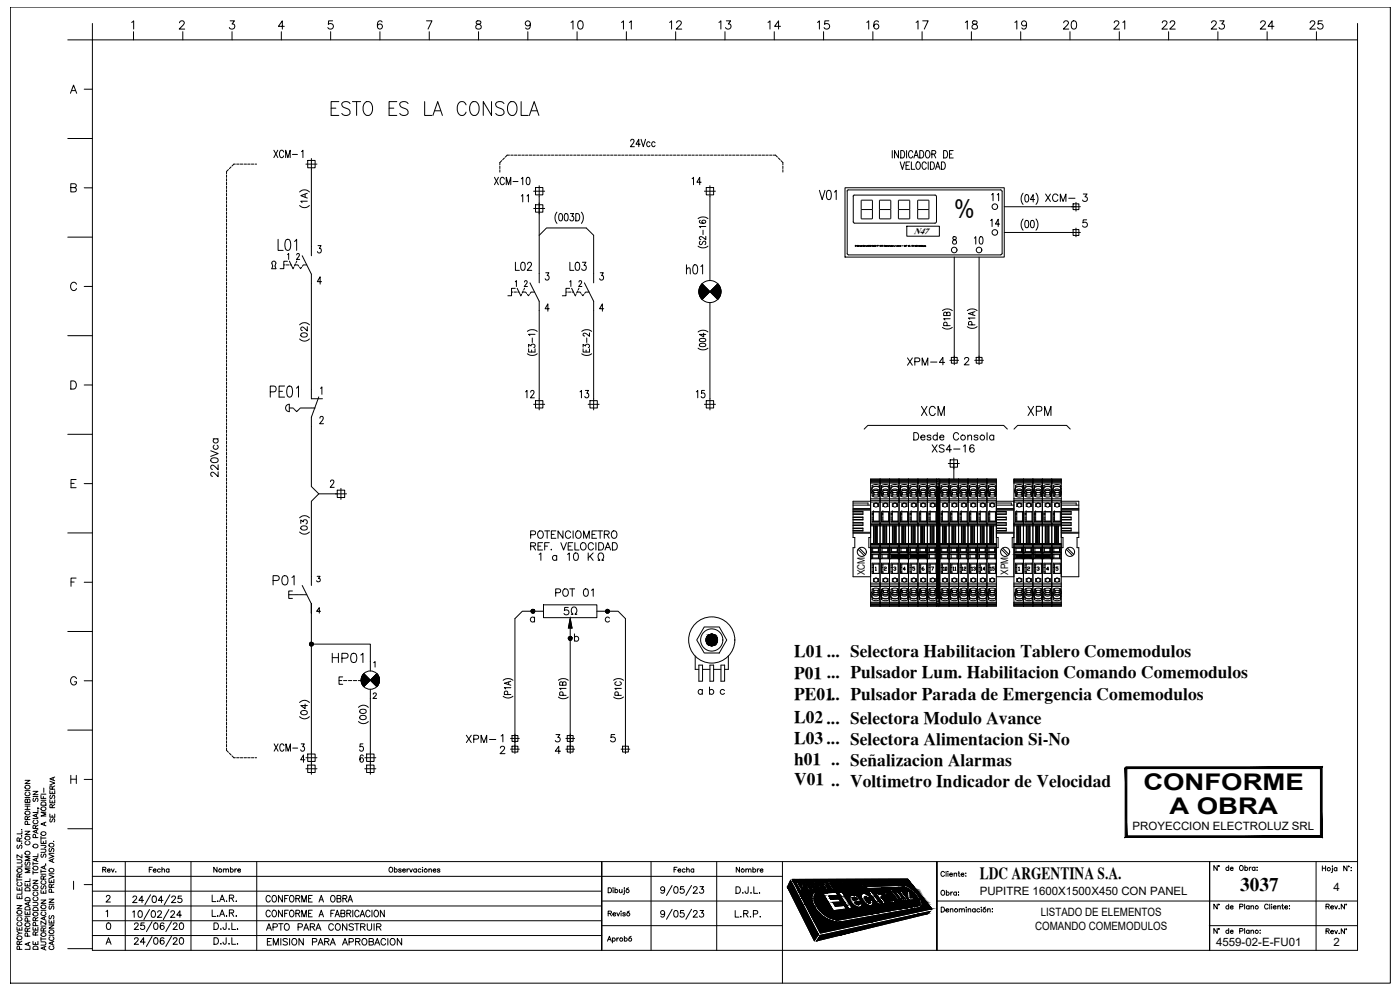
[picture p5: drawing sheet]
<svg xmlns="http://www.w3.org/2000/svg" width="420mm" height="297mm" viewBox="0 0 420 297" stroke-linecap="round" stroke-linejoin="round" font-family="sans-serif">
<defs><g id="words">
<text font-size="7.9" x="98.4" y="36">ESTO ES LA CONSOLA</text>
<text font-size="7.7" x="286.4" y="65.3">%</text>
<g font-size="6.9">
<text x="343.1" y="237.2">CONFORME</text>
<text x="350.9" y="244.3">A OBRA</text>
</g>
<g font-size="6.6">
<text x="82.6" y="76.2">L01</text>
<text x="80.1" y="120.3">PE01</text>
</g>
<g font-size="6.2">
<text x="245.2" y="61">V01</text>
<text x="275.5" y="125.9">XCM</text>
<text x="307.6" y="125.9">XPM</text>
<text x="81.1" y="176.7">P01</text>
<text x="98.8" y="200">HP01</text>
</g>
<text font-size="5.8" x="372.2" y="267.4">3037</text>
<g font-size="5.7">
<text x="170.4" y="9.9">10</text>
<text x="185.6" y="9.9">11</text>
<text x="200" y="9.9">12</text>
<text x="214.8" y="9.9">13</text>
<text x="229.7" y="9.9">14</text>
<text x="244.5" y="9.9">15</text>
<text x="259.3" y="9.9">16</text>
<text x="274.1" y="9.9">17</text>
<text x="288.9" y="9.9">18</text>
<text x="303.7" y="9.9">19</text>
<text x="318.2" y="9.9">20</text>
<text x="333.4" y="9.9">21</text>
<text x="347.8" y="9.9">22</text>
<text x="362.7" y="9.9">23</text>
<text x="377.5" y="9.9">24</text>
<text x="392.3" y="9.9">25</text>
<text x="81.1" y="48.7">XCM-</text>
<text x="147.5" y="56.8">XCM-</text>
<text x="155.6" y="56.8">10</text>
<text x="206.7" y="56.8">14</text>
<text x="205" y="83.3">h01</text>
<text x="165.8" y="180.3">POT 01</text>
</g>
<g font-size="5.3">
<text x="188.4" y="45.2">24Vcc</text>
<text x="155.6" y="61.7">11</text>
<text x="296.7" y="61.4">11</text>
<text x="312.9" y="61.7">XCM-</text>
<text x="296.3" y="69.1">14</text>
<text x="291.4" y="74.4">10</text>
<text x="153.8" y="82.2">L02</text>
<text x="170" y="82.2">L03</text>
<text x="271.6" y="110.8">XPM-</text>
<text x="157" y="120.6">12</text>
<text x="173.2" y="120.6">13</text>
<text x="208.1" y="120.6">15</text>
<text x="279" y="136.9">XS4-16</text>
<text x="66.7" y="144.3" transform="rotate(-90 66.7 144.3)">220Vca</text>
<text x="158.4" y="166.2">REF. VELOCIDAD</text>
<text x="158.4" y="162.6">POTENCIOMETRO</text>
<text x="160.9" y="169.3">1 a 10 K</text>
<text x="238.3" y="197.2">L01 ... Selectora Habilitacion Tablero Comemodulos</text>
<text x="238.3" y="203.6">P01 ... Pulsador Lum. Habilitacion Comando Comemodulos</text>
<text x="238.3" y="210">PE01... Pulsador Parada de Emergencia Comemodulos</text>
<text x="238.3" y="216.9">L02 ... Selectora Modulo Avance</text>
<text x="81.5" y="226.5">XCM-</text>
<text x="139" y="224">XPM-</text>
<text x="238.3" y="223.2">L03 ... Selectora Alimentacion Si-No</text>
<text x="238.3" y="229.4">h01 .. Señalizacion Alarmas</text>
<text x="238.3" y="235.7">V01 .. Voltimetro Indicador de Velocidad</text>
<text x="79" y="280.5">APTO PARA CONSTRUIR</text>
</g>
<text font-size="5.1" x="294" y="263.6">LDC ARGENTINA S.A.</text>
<text font-size="4.9" x="79.4" y="284.7">EMISION PARA APROBACION</text>
<g font-size="4.4">
<text x="208.5" y="209.5">a</text>
<text x="215.2" y="209.5">c</text>
<text x="17.6" y="248" transform="rotate(-90 17.6 248)">SE RESERVA</text>
<text x="43.7" y="262.8">Fecha</text>
<text x="63.1" y="262.8">Nombre</text>
<text x="201.4" y="262.8">Fecha</text>
<text x="220.1" y="262.8">Nombre</text>
</g>
<g font-size="4">
<text x="282.2" y="172.5">10</text>
<text x="285" y="172.5">11</text>
<text x="290.7" y="172.5">13</text>
<text x="291" y="172.5" transform="rotate(-90 291 172.5)">12</text>
<text x="293.5" y="172.5">14</text>
<text x="296.3" y="172.5">15</text>
</g>
<g font-size="3.4">
<text x="339.9" y="249">PROYECCION ELECTROLUZ SRL</text>
<text x="294" y="268.6">PUPITRE 1600X1500X450 CON PANEL</text>
<text x="400.2" y="267.4">4</text>
<text x="312.4" y="274.9">LISTADO DE ELEMENTOS</text>
<text x="310.6" y="278.9">COMANDO COMEMODULOS</text>
<text x="365" y="283.7">4559-02-E-FU01</text>
<text x="400.2" y="284">2</text>
</g>
<g font-size="3.1">
<text x="259.5" y="172.5" transform="rotate(-90 259.5 172.5)">XCM</text>
<text x="302.6" y="172.5" transform="rotate(-90 302.6 172.5)">XPM</text>
</g>
<text font-size="2.7" x="274.3" y="70.1">N47</text>
</g></defs>
<!-- layer: ASHADE -->
<g fill="none" stroke="#000" stroke-width=".3">
<path d="M3.1 2.1h414.2v292.9h-414.2zM7.5 234.1h1.5l-1.5 1h1.5M7.5 239.3h1.5M7.5 237.2h1.5M7.7 235.7a.71 .71 0 0 1 1.1-.1 .71 .71 0 0 1 0 1.1 .71 .71 0 0 1-1.1-.1l-.2-.3zM7.9 237.7a.53 .53 0 0 0-.4 .6 .53 .53 0 0 0 .6 .5 .6 .6 0 0 0 .8-.2 .6 .6 0 0 0-.1-.8l-.2-.1M9.9 237.4h1.5l-1.5 1h1.5M9.9 239h1.5M10.1 239.5l-.2 .3 .2 .7 .4-.2 .3-.7h.5l.1 .5-.2 .4M12.3 238.6v1h1.5M12.3 238.3h1.5M5.1 257.9h1.1l.4 .5-.2 .5h-1.3"/>
<path d="M5.3 253.6l-.2 .3 .2 .7 .3-.1 .6-.9 .4 .3-.2 .7M5.8 252.4l-.1-.9-.5-.1-.1 1h1.5M6.4 253h.1M6.4 250.8h.1M6.4 248.9h.1M6.6 259.3v.8h-1.5M6.6 256.5v.9l-1.5-.9v.9M6.6 249.4v.8h-1.5M6.6 251.4l-.8 .5M7.5 249.4h1.5l-1.5 1h1.5M7.5 242.9h1.5M7.5 241.9h1.5"/>
<path d="M7.5 241.3h1.5M7.6 251.2a.7 .7 0 0 1 .9-.3 .7 .7 0 0 1 .3 1 .72 .72 0 0 1-.9 .1 .72 .72 0 0 1-.3-.8zM7.7 258.6l-.1 .9 .4 .1 .4-.9 .4-.1 .2 .4-.2 .6M7.7 255.5a.71 .71 0 0 1 1.1-.1 .71 .71 0 0 1 0 1.1 .71 .71 0 0 1-1.1-.1l-.2-.3zM7.7 243.5a.71 .71 0 0 1 1.1-.1 .71 .71 0 0 1 0 1 .71 .71 0 0 1-1.1-.1l-.2-.2zM7.9 252.4a.54 .54 0 0 0-.4 .7 .54 .54 0 0 0 .6 .4 .61 .61 0 0 0 .8-.2 .61 .61 0 0 0-.1-.8l-.2-.1M8.2 245.9l-.1-.8-.4-.1-.2 .9h1.5M8.2 240.1l.3-.3h.3l.2 .3v.7h-1.5l.2-1 .4 .1 .1 .9M8.2 241.9v1M8.3 247.4l-.1-.9h-.6l-.1 .9h1.5M9 257h-1.5l1.5 .6-1.5 .6h1.5M9 244.9l-.8 .5"/>
<path d="M9.9 258.6v1M9.9 259.1h1.5M9.9 245.6h1.5M10.3 246.1a.53 .53 0 0 0-.4 .6 .53 .53 0 0 0 .6 .4h.3a.54 .54 0 0 0 .6-.4 .54 .54 0 0 0-.4-.6M10.6 248.6l-.1-.9-.3-.1-.3 .3v.7h1.5M10.7 251.3l-.1-.8-.5-.1-.2 .9h1.5M10.9 244.3v.8M10.9 249.1v.7M10.9 257.6v.7M11.3 242.4l.4 .2M11.4 257.4l-1.5 .5 1.5 .6M11.4 256.2v.8h-1.5"/>
<path d="M11.4 248.9l-1.5 .6 1.5 .5M11.4 244.1l-1.5 .6 1.5 .6M11.4 242.9v.9h-1.5M11.4 247.6l-.8 .5M12.3 254.8h1.1l.4 .4-.2 .5h-1.3M12.3 253.6l1.4 .1v.5l-.4 .1M12.3 252.2v.9h1.5v-.9M12.3 251v1M12.3 251.4h1.5M12.3 240.1h1.5M12.4 240.9a.82 .82 0 0 1 1.4 .2v.5h-1.5zM12.5 256.3l-.2 .3 .2 .6 .4-.1 .3-.8 .5 .1 .1 .5-.2 .3"/>
<path d="M13 252.5v.6M13.3 259.9v.7M13.7 259.3h.1M13.8 259.7l-1.5 .6 1.5 .5M13.8 246.7l-1.5 .5 1.5 .6M13.8 243.7h-1.5l1.5 .6-1.5 .5h1.5M14.7 256.4l1.5 .5-1.5 .6M14.7 256h1.5M14.9 254.6l-.1 .8 .4 .1 .4-.9h.4l.2 .3-.2 .6M15.7 257.9v.7M16 252.4h.1M16.2 257.6l-1.5 .6 1.5 .6"/>
<path d="M5.1 278.2v.9h1.5v-.9M5.1 271.7h1.5l-1.5 1h1.5M5.1 268.7v.9h1.5v-.9M5.1 266.2v.9h1.5v-.9M5.1 279.4l.7 .6M5.1 274.8h1.5M5.1 264h1.5M5.1 263.5v1M5.2 273.4a.7 .7 0 0 1 .9-.2 .7 .7 0 0 1 .3 .9 .72 .72 0 0 1-.9 .1 .72 .72 0 0 1-.3-.8zM5.2 260.9a.7 .7 0 0 1 .9-.3 .7 .7 0 0 1 .3 1 .73 .73 0 0 1-.9 .1 .73 .73 0 0 1-.3-.8zM5.4 276.7a.55 .55 0 0 0-.3 .7 .55 .55 0 0 0 .6 .4h.3a.54 .54 0 0 0 .6-.4 .54 .54 0 0 0-.4-.7M5.4 275.3a.55 .55 0 0 0-.3 .6 .55 .55 0 0 0 .6 .4h.3a.54 .54 0 0 0 .6-.4 .54 .54 0 0 0-.4-.6"/>
<path d="M5.4 264.8a.55 .55 0 0 0-.3 .6 .55 .55 0 0 0 .6 .4h.3a.54 .54 0 0 0 .6-.4 .54 .54 0 0 0-.4-.6M5.8 263.2l-.1-.9-.3-.1-.3 .3v.7h1.5M5.8 266.5v.6M5.8 269.1v.5M5.8 278.5v.6M6.6 280h-.8l-.7 .6M6.6 267.4v.9h-1.5M6.6 262.2l-.8 .5M7.5 273.4v.9h1.5v-.9M7.5 264.9v.9h1.5v-.9M7.5 274.9h1.5M7.5 260.1h1.5"/>
<path d="M7.6 277.2a.7 .7 0 0 1 .9-.3 .7 .7 0 0 1 .3 1 .72 .72 0 0 1-.9 .1 .72 .72 0 0 1-.3-.8zM7.6 272.3a.84 .84 0 0 1 1.4 .2v.5h-1.5zM7.6 269.6a.82 .82 0 0 1 1.4 .2v.5h-1.5zM7.6 266.6a.81 .81 0 0 1 1-.2 .81 .81 0 0 1 .4 .9h-1.5zM8.2 279.4l-.1-.8-.4-.1-.2 .9h1.5M8.2 265.3v.5M8.2 273.8v.5M8.3 276.4l-.1-.8-.5-.1-.2 .9h1.5M8.5 270.8v.7M9 270.6l-1.5 .6 1.5 .5M9 263.6v.9h-1.5M9 260.7h-1.5l1.5 .5-1.5 .6h1.5"/>
<path d="M9 278.4l-.8 .5M9.9 278.2v.9h1.5v-.9M9.9 270.7h1.1l.4 .5-.2 .5h-1.3M9.9 264.1h1.5l-1.5 1h1.5M9.9 267.2h1.5M9.9 261.8h1.5M9.9 261.3v1M10 272.5a.82 .82 0 0 1 1.4 .2v.5h-1.5zM10.3 269.2a.54 .54 0 0 0-.4 .6 .54 .54 0 0 0 .6 .5h.3a.55 .55 0 0 0 .6-.5 .55 .55 0 0 0-.4-.6M10.3 267.7a.54 .54 0 0 0-.4 .6 .54 .54 0 0 0 .6 .5h.3a.55 .55 0 0 0 .6-.5 .55 .55 0 0 0-.4-.6M10.6 276.3l-.1-.9-.3-.1-.3 .3v.7h1.5M10.6 278.5v.6"/>
<path d="M10.7 277.7l-.1-.8-.5-.1-.2 .9h1.5M11.4 279.6l-.8 .5M11.4 275.3l-.8 .5M12.3 270.1h1.5l-1.5 .9h1.5M12.3 267.1v.9h1.5v-.9M12.3 261v.9M12.3 277.9h1.5M12.3 273.1h1.5M12.3 262.3h1.5M12.3 261.5h1.5M12.5 265.8l-.2 .3 .2 .6 .4-.1 .3-.8h.4l.2 .3-.2 .6M12.7 273.6a.54 .54 0 0 0-.4 .7 .54 .54 0 0 0 .6 .4h.3a.55 .55 0 0 0 .6-.4 .55 .55 0 0 0-.4-.7"/>
<path d="M12.7 264.3a.54 .54 0 0 0-.4 .6 .54 .54 0 0 0 .6 .4h.3a.55 .55 0 0 0 .6-.4 .55 .55 0 0 0-.4-.6M13 279.3l-.1-.8-.5-.1-.1 .9h1.5M13 263.8l-.1-.9-.3-.1-.3 .4v.6h1.5M13 267.4v.6M13.3 275.2v.7M13.8 276.4v1l-1.5-1v1M13.8 275l-1.5 .6 1.5 .5M13.8 278.4l-.8 .5M13.8 262.8l-.8 .5M14.7 277.5h1.5l-1.5 1h1.5M14.7 276v1h1.5v-1M14.7 269.8h1.5l-1.5 .9h1.5"/>
<path d="M14.7 263.8v1h1.5v-1M14.7 262.5l1.5 .6-1.5 .5M14.7 271.3h1.5M14.7 262.2h1.5M14.9 274.7l-.2 .3 .1 .6h.4l.4-.8 .4-.1 .2 .3-.2 .7M14.9 271.8l-.2 .4 .2 .6 .4-.1 .5-.9 .4 .4-.2 .6M15.4 266.2l-.1-.8-.5-.1-.1 .9h1.5M15.4 264.2v.6M15.4 276.4v.6M15.5 267.7l-.1-.8-.6-.1-.1 .9h1.5M16.2 265.3l-.8 .5M5.2 281.1a.7 .7 0 0 1 .9-.3 .7 .7 0 0 1 .3 1 .73 .73 0 0 1-.9 .1 .73 .73 0 0 1-.3-.8z"/>
<path d="M5.8 283.4l-.1-.9-.3-.1-.3 .3v.7h1.5M5.9 284.8l-.1-.8-.6-.1-.1 .9h1.5M6.6 282.4l-.8 .5M8.3 280.9l-.1-.8-.5-.1-.2 .9h1.5M8.5 282.9v.7M9 284v.8h-1.5M9 282.7l-1.5 .6 1.5 .6M9.9 282.5v.9h1.5v-.9M10.1 284h1.1l.2 .8h-1.5zM10.6 280.6l-.1-.9-.3-.1-.3 .3v.7h1.5M10.6 282.8v.6M12.3 282.6h1.1l.4 .4-.2 .5-1.3 .1"/>
<path d="M12.3 281.7h1.5M12.3 281.2v1M13.3 284.1v.7M13.8 283.9l-1.5 .6 1.5 .6M14.7 280.6h1.5M15 283.9a.55 .55 0 0 0-.3 .6 .55 .55 0 0 0 .6 .4h.3a.55 .55 0 0 0 .6-.4 .55 .55 0 0 0-.4-.6M15 281.1a.55 .55 0 0 0-.3 .6 .55 .55 0 0 0 .6 .5h.3a.55 .55 0 0 0 .6-.5 .55 .55 0 0 0-.4-.6M15.7 282.7v.7M16.2 282.5l-1.5 .5 1.5 .6M27.7 285.1v-273.1h379.7v273.1M234.8 285.1v9.9"/>
<circle cx="10.6" cy="253.8" r=".69"/>
<circle cx="13" cy="242.7" r=".69"/>
<circle cx="13" cy="250.1" r=".69"/>
<circle cx="15.4" cy="253.6" r=".68"/>
<circle cx="10.6" cy="266.2" r=".68"/>
<circle cx="10.6" cy="274.3" r=".69"/>
<circle cx="10.6" cy="260.5" r=".69"/>
<circle cx="13" cy="272.1" r=".69"/>
<circle cx="15.4" cy="279.6" r=".68"/>
<circle cx="15.4" cy="261.1" r=".68"/>
<circle cx="13" cy="280.4" r=".68"/>
</g>
<!-- layer: Texto-rotulo -->
<g fill="none" stroke="#000" stroke-width=".3">
<path d="M20.3 12h7.4M39.5 6.7l.6-.4v2.4M40.1 9.5v2.5M53.9 6.8l.5-.5 .8 .2a.74 .74 0 0 1-.3 1l-1.1 1.2h1.6M54.9 9.5v2.5M69.1 6.3h1.3l-.8 .9a.82 .82 0 0 1 .7 1.3 .82 .82 0 0 1-1.5-.2M69.6 9.5v2.5M84.4 9.5v2.5M85.3 7.9h-1.7l1.1-1.6v2.4M99.2 9.5v2.5M99.8 6.3h-1.2l-.1 1a.87 .87 0 0 1 1.3 0 .87 .87 0 0 1-.1 1.3 .87 .87 0 0 1-1.3-.3M114 9.5v2.5"/>
<path d="M114.7 6.6a.69 .69 0 0 0-1.1-.2 1.41 1.41 0 0 0 .5 2.3 .76 .76 0 0 0 .7-.8 .76 .76 0 0 0-.8-.7 .76 .76 0 0 0-.7 .7M128 6.3h1.6l-1.1 2.4M128.8 9.5v2.5M143 6.4a.49 .49 0 0 0 .3 .8 .87 .87 0 0 1 .9 .4 .87 .87 0 0 1 0 1l-.8 .1-.5-.2a.91 .91 0 0 1 .1-1 .91 .91 0 0 1 1-.3 .49 .49 0 0 0 .2-.8zM143.6 9.5v2.5M158.4 9.5v2.5M159.2 7.1a.77 .77 0 0 1-1.1 .7 .77 .77 0 0 1-.3-1.2 .77 .77 0 0 1 1.2 0 1.3 1.3 0 0 1-.8 2.1l-.4-.3M173.2 9.5v2.5M188 9.5v2.5M202.8 9.5v2.5M217.6 9.5v2.5M232.4 9.5v2.5"/>
<path d="M247.2 9.5v2.5M262 9.5v2.5M276.7 9.5v2.5M291.5 9.5v2.5M306.3 9.5v2.5M321.1 9.5v2.5M335.9 9.5v2.5M350.7 9.5v2.5M365.5 9.5v2.5M380.3 9.5v2.5M395.1 9.5v2.5M407.4 7v5"/>
<path d="M21.1 28l1-2.5 .9 2.5M21.5 27.2h1.2M25.3 26.8h2.4M20.3 41.6h7.4M21.3 56.3l1.4-.1 .2-.4-.1-.4-.5-.3h-1v2.5h1a.65 .65 0 0 0 .6-.7 .65 .65 0 0 0-.6-.6M25.3 56.4h2.4M20.3 71.1h7.4M23 85.3a.92 .92 0 0 0-1.1-.6 .92 .92 0 0 0-.7 .9 1.02 1.02 0 0 0 .3 1.3 1.02 1.02 0 0 0 1.3-.1l.2-.2M25.3 85.9h2.4M20.3 100.7h7.4M21.3 114.3h.8a1.31 1.31 0 0 1 .8 1.2 1.31 1.31 0 0 1-.8 1.2h-.8zM25.3 115.5h2.4"/>
<path d="M20.3 130.3h7.4M20.3 159.9h7.4M21.3 145h.9M22.8 143.9h-1.5v2.4h1.5M25.3 145.1h2.4M21.3 174.6h.9M22.8 173.4h-1.5v2.5M25.3 174.7h2.4M20.3 189.5h7.4M20.3 219.1h7.4M23 203.6a.91 .91 0 0 0-1.1-.6 .91 .91 0 0 0-.7 1v.6a.89 .89 0 0 0 .9 .9 .89 .89 0 0 0 .9-.9h-.6M25.3 204.3h2.4"/>
<path d="M21.3 232.6v2.5M21.3 233.8h1.6M22.9 232.6v2.5M25.3 233.9h2.4M20.3 248.7h7.4M22.1 264.4v2.5M25.3 265.4h2.4M20.3 284.6h7.4"/>
</g>
<!-- layer: TEXTOS -->
<g fill="none" stroke="#000" stroke-width=".3">
<path d="M27.7 7v5M89.9 57.6a2 2 0 0 1 3 0M91.6 58.3v.9M92.2 58l-1.9 .7 1.9 .7M325.1 58.2h1.1l-.6 .9a.73 .73 0 0 1 .6 1.1 .73 .73 0 0 1-1.3-.2M89.9 61.7a2 2 0 0 0 3 0M92.2 60.4h-1.9l.4 .4M209.5 73.9a2.39 2.39 0 0 0 3 0M209.5 65.6a2.39 2.39 0 0 1 3 0M210.2 72.4l-.3 .4 .3 .6 .4-.1 .7-.9h.2l.3 .4-.3 .6M210.2 66.1l-.3 .5a1.14 1.14 0 0 0 1.9-.1 .55 .55 0 0 0-.8-.5 .55 .55 0 0 0-.1 .9l.3 .1M211 69.1v1.3"/>
<path d="M211.8 70.9v1l-1.6-.9-.2 .1-.1 .5 .5 .3M211.8 68h-1.9l.3 .3M286 71.1v.7a.81 .81 0 0 1 1 .5 .81 .81 0 0 1-.4 .9 .71 .71 0 0 1-.8-.7 .71 .71 0 0 1 .9-.6l.3-.6a.6 .6 0 0 0-1-.2zM326.1 66h-1l-.1 .9a.78 .78 0 0 1 1.2 0 .78 .78 0 0 1-.2 1.1 .78 .78 0 0 1-1.1-.3M89.9 97.5a2 2 0 0 1 3 0M92.2 98v1.3l-.9-.9-.6-.3-.4 .4v.3l.4 .4M158.3 99.4a2.39 2.39 0 0 1 2.9 0M174.6 99.4a2.39 2.39 0 0 1 3 0M176.9 99.9v1l-1.2-.9a.46 .46 0 0 0-.7 .2 .46 .46 0 0 0 .3 .6h.2M209.5 99.6a2.39 2.39 0 0 1 3 0M211.2 100v1.1l-1.3-.8h1.9M282.9 98.2a2.36 2.36 0 0 0 2.9 0"/>
<path d="M282.9 93.2a2.36 2.36 0 0 1 2.9 0M284.1 94l.4-.4 .5 .1 .2 .3v.7h-2l.1-.9h.8v.9M284.2 97.7l-.1-.9-.7-.1-.2 1h2M285.2 95.6h-2l.4 .4M290.3 98a2.36 2.36 0 0 0 2.9 0M290.3 93.2a2.36 2.36 0 0 1 2.9 0M291.7 97.5l-.1-.9-.7-.1-.2 1h1.9M292 93.7v.8M292.6 95.4h-1.9l.3 .4M292.6 93.5l-1.9 .6 1.9 .6M89.9 101.7a1.96 1.96 0 0 0 3 0M90.4 100.1l.7-.2a.87 .87 0 0 1 1.1 .7 1.05 1.05 0 0 1-1 .6 1.05 1.05 0 0 1-.9-.8z"/>
<path d="M158.3 106.1a2.39 2.39 0 0 0 2.9 0M158.6 104.7v.9h2v-.9M158.6 104.1v-.8l.8 .5a.57 .57 0 0 1 .8-.5 .57 .57 0 0 1 0 1M159.6 105v.6M159.7 101.4v1.4M160.6 100.3h-2l.4 .4M174.6 106.1a2.39 2.39 0 0 0 3 0M175 104.7v.9h1.9v-.9M175 104.1v-.8l.7 .5a.57 .57 0 0 1 .9-.5 .57 .57 0 0 1 0 1M175.9 105v.6M176.1 101.4v1.4M209.5 104.5a2.39 2.39 0 0 0 3 0"/>
<path d="M210 103.2l.7-.2 .8 .1 .3 .5a1.25 1.25 0 0 1-1.9 0zM210 101.7l.7-.2a.89 .89 0 0 1 1.1 .5l-.3 .5h-.8l-.7-.2zM289.5 107.8l.4-.5 .6 .1 .2 .3-.3 .7-1 1.1h1.4M274.2 129.8h.8a1.2 1.2 0 0 1 .7 1.1 1.2 1.2 0 0 1-.7 1.1h-.8zM276.3 131.2h1.3a.71 .71 0 0 0-.8-.6 .71 .71 0 0 0-.6 .7 .71 .71 0 0 0 .7 .7l.7-.3M279.4 130.9a.65 .65 0 0 0-1.2 0l1.1 .5 .1 .3a.65 .65 0 0 1-1.2 0M281.3 130.9a.71 .71 0 0 0-1.1-.1 .71 .71 0 0 0 0 1 .71 .71 0 0 0 1.1-.1M281.3 129.8v2.2M282 131.2h1.3a.68 .68 0 0 0-1-.6 .68 .68 0 0 0-.2 1.1l.5 .3 .7-.3M287.7 130.3a.81 .81 0 0 0-.9-.5 .81 .81 0 0 0-.7 .8v.6a.81 .81 0 0 0 .7 .8 .81 .81 0 0 0 .9-.5M290.4 131l.6-.5 .5 .1 .1 1.4M290.4 130.5v1.5"/>
<path d="M293.5 130.9a.67 .67 0 0 0-1.2 0l1.1 .5 .1 .3a.67 .67 0 0 1-1.2 0M296.2 129.8v2.2M298.2 130.9a.71 .71 0 0 0-1-.1 .71 .71 0 0 0 0 1 .71 .71 0 0 0 1-.1M298.2 130.5v1.5M89.9 159.6a2 2 0 0 0 3 0M89.9 155.4a2 2 0 0 1 3 0M90.3 157v-1l.7 .6a.64 .64 0 0 1 1-.5 .64 .64 0 0 1-.2 1.1M90.4 158.1l.7-.3a.84 .84 0 0 1 1.1 .7 1.06 1.06 0 0 1-1 .6 1.06 1.06 0 0 1-.9-.8zM179.5 168l.5 .1a1.21 1.21 0 0 1-.5-1.3 1.21 1.21 0 0 1 1-.9 1.31 1.31 0 0 1 .1 2.2l.6-.1M160.4 185.5a.7 .7 0 0 0-1-.1 .7 .7 0 0 0 0 1 .7 .7 0 0 0 1-.1M160.4 185.2v1.4M170.5 182.3h-1l-.1 .9a.79 .79 0 0 1 1.2 0 .79 .79 0 0 1-.2 1.2 .79 .79 0 0 1-1.1-.3"/>
<path d="M171.5 184.2l.5 .1a1.21 1.21 0 0 1-.6-1.3 1.21 1.21 0 0 1 1.1-.9 1.31 1.31 0 0 1 .1 2.2l.5-.1M172.4 191.2a.71 .71 0 0 1 1-.1 .71 .71 0 0 1 0 1.1 .71 .71 0 0 1-1-.1M172.4 190.2v2.2M182.9 185.5a.71 .71 0 0 0-1-.1 .71 .71 0 0 0 0 1 .71 .71 0 0 0 1-.1M89.9 215a1.96 1.96 0 0 0 3 0M89.9 210.8a1.96 1.96 0 0 1 3 0M90.4 213.5l.7-.3a.84 .84 0 0 1 1.1 .7 1.05 1.05 0 0 1-1 .6 1.05 1.05 0 0 1-.9-.8zM91.6 211.3v1.3l-1.3-.9h1.9M107.6 216.5a2 2 0 0 0 2.9 0M107.6 212.2a1.96 1.96 0 0 1 2.9 0M108.1 214.9l.7-.3a.86 .86 0 0 1 1.1 .6 .99 .99 0 0 1-1 .7 .99 .99 0 0 1-.9-.7zM108.1 213.1l.7-.3a.86 .86 0 0 1 1.1 .5 .99 .99 0 0 1-1 .8 .99 .99 0 0 1-.9-.8z"/>
<path d="M151 208.9a2.29 2.29 0 0 0 2.9 0M151 204.1a2.36 2.36 0 0 1 2.9 0M152.4 208.4l-.1-.9h-.8l-.1 .9h1.9M152.7 204.6v.8M153.3 206.3h-1.9l.3 .4M153.3 204.4l-1.9 .6 1.9 .6M167.6 209.1a2.39 2.39 0 0 0 2.9 0M167.6 204.1a2.39 2.39 0 0 1 2.9 0M168.9 204.9l.3-.3 .7 .3v.7h-1.9v-.9h.8l.1 .9M169 208.6l-.1-.9h-.8l-.1 .9h1.9M169.9 206.6h-1.9l.3 .3M184.2 209.1a2.36 2.36 0 0 0 2.9 0"/>
<path d="M184.2 204.1a2.36 2.36 0 0 1 2.9 0M185 204.6a.57 .57 0 0 0-.5 .7 .57 .57 0 0 0 .8 .4h.4a.57 .57 0 0 0 .7-.4 .57 .57 0 0 0-.4-.7M185.5 208.6v-.9h-.9l-.1 .9h2M186.5 206.6h-2l.4 .3M212.9 207.2a.7 .7 0 0 1 1.1-.1 .7 .7 0 0 1 0 1 .7 .7 0 0 1-1.1-.1M150.2 224.4l.4-.5h.4l.4 .4-.3 .8-1 1h1.5M166.9 220.4h1.1l-.6 .8a.73 .73 0 0 1 .5 1.2 .73 .73 0 0 1-1.3-.2M168.2 225.4h-1.6l1.1-1.5v2.2M184.5 220.4h-1l-.2 .9a.77 .77 0 0 1 1.2 0 .77 .77 0 0 1-.1 1.2 .77 .77 0 0 1-1.2-.3M365.3 259.7v1.5l-1-1.5v1.5M368.7 259.7v1.5M372.3 259.8a.67 .67 0 0 1 .8 .7 .67 .67 0 0 1-1 .5l-.1-.7z"/>
<path d="M373.6 259.7v1.5M396.9 259.8v1.5M397.8 259.8v1.5M399.8 259.9h.1M404.2 259.8v1.5l-.9-1.5v1.5M30.8 260.9l.9-.1v-.4l-.9-.2v1.5M31.3 260.9l.5 .8M31.8 273.5l.5-.4v2M31.9 269.1l.4-.4h.4l.3 .3-.2 .7-1 .9h1.3M32.2 261.1h.9a.47 .47 0 0 0-.5-.3 .47 .47 0 0 0-.5 .4 .47 .47 0 0 0 .5 .5l.5-.2M32.2 277a.64 .64 0 0 1 .9 .3l.1 .5a.84 .84 0 0 1-.7 1.1 1.24 1.24 0 0 1-.3-1.9zM33.4 260.7l.4 1 .5-1"/>
<path d="M34.8 261.6h.1M39.8 273.6l.5-.3v1.9M39.9 269.3l.4-.5 .6 .1 .1 .3-.3 .7-.9 .9h1.3M40.4 277.4l.2-.4 .5-.1 .4 .6-1.2 1.4h1.3M41.7 273.4a.63 .63 0 0 1 .9 .2l.1 .5a.87 .87 0 0 1-.5 1.1h-.2a1.25 1.25 0 0 1-.3-1.8zM43.1 270.2h-1.4l.9-1.4v2M43.3 276.9h-1l-.1 .9a.69 .69 0 0 1 1.1 0 .69 .69 0 0 1-.2 1 .69 .69 0 0 1-1-.3M44.9 272.9l-1.7 3M45.2 268.5l-1.7 3M45.6 273.4a.62 .62 0 0 1 1 .2l.1 .5a.9 .9 0 0 1-.6 1.1h-.2a1.26 1.26 0 0 1-.3-1.8zM45.6 276.5l-1.7 3M45.9 268.9l.5-.1a1.06 1.06 0 0 1 .6 1.1 1.06 1.06 0 0 1-.8 .9 1.28 1.28 0 0 1-.3-1.9z"/>
<path d="M46.4 277a.64 .64 0 0 1 .9 .3l.1 .5a.86 .86 0 0 1-.7 1.1 1.28 1.28 0 0 1-.3-1.9zM47.3 273.7l.2-.3 .6-.1 .4 .5-1.3 1.4h1.3M48.9 270.2h-1.4l1-1.4v2M49.2 277.2l-.1-.2a.66 .66 0 0 0-.9 .3v1.3a.62 .62 0 0 0 .9 .1 .62 .62 0 0 0-.2-1 .62 .62 0 0 0-.8 .5M50.7 272.9l-1.7 3M51 268.5l-1.7 3M51.3 273.7l.2-.3 .5-.1 .4 .5-1.2 1.4h1.3M51.5 276.5l-1.7 3M51.5 269.3l.4-.5 .6 .1 .2 .3-.3 .7-.9 .9h1.3M52 277.4l.2-.4 .6-.1 .3 .6-1.2 1.4h1.3M54.1 277a.64 .64 0 0 1 .9 .3l.1 .5a.86 .86 0 0 1-.7 1.1 1.28 1.28 0 0 1-.3-1.9zM54.5 274.6h-1.5l1-1.3v1.9"/>
<path d="M54.5 268.8h-1l-.1 .9a.7 .7 0 0 1 1.1-.1 .7 .7 0 0 1-.1 1.1 .7 .7 0 0 1-1.1-.3M63.7 273v2h1.1M63.7 268.5v2h1.1M64.2 276.9h.7a1.04 1.04 0 0 1 .7 1 1.04 1.04 0 0 1-.7 1h-.7zM65.3 274.9h.1zM65.3 270.4h.1zM65.9 275l.8-2 .7 2M65.9 270.5l.8-2 .7 2M66.2 274.3h.9M66.2 269.9h.9M66.3 278.7v.2zM67.9 276.9l-.1 1.8-.7 .1-.1-.6"/>
<path d="M67.9 274.9h.2zM68 270.3v.2zM68.7 278.7v.2zM68.8 273.9l1.2-.1 .1-.6-1.3-.2v2M68.8 269.5l1.2-.1 .1-.7-1.3-.2v2M69.5 273.9l.6 1.1M69.5 269.5l.6 1M69.6 276.9v2h1.1M70.8 274.9h.2zM70.8 270.4h.2zM71.3 278.7v.2zM81.1 273.6a.65 .65 0 0 0-.8-.5 .65 .65 0 0 0-.5 .8v.4a.65 .65 0 0 0 .5 .8 .65 .65 0 0 0 .8-.5"/>
<path d="M81.1 269.1a.65 .65 0 0 0-.8-.4 .65 .65 0 0 0-.5 .7v.5a.65 .65 0 0 0 .5 .7 .65 .65 0 0 0 .8-.4M82 273.2a.92 .92 0 0 1 1 .5 .92 .92 0 0 1-.2 1.1l-.2 .2a.92 .92 0 0 1-1-.5 .92 .92 0 0 1 .2-1.1zM82 268.8a.98 .98 0 0 1 1.1 .7 .98 .98 0 0 1-.6 1.1 1.05 1.05 0 0 1-.9-.7 1.05 1.05 0 0 1 .4-1.1zM84.8 273.1v2l-1.2-2v2M84.8 268.7v1.9l-1.2-1.9v1.9M85.4 274.1h.7M85.4 269.6h.7M86.5 273.1h-1.1v2M86.5 268.7h-1.1v1.9M87.2 273.2a.92 .92 0 0 1 1.1 .5 .92 .92 0 0 1-.2 1.1l-.2 .2a.92 .92 0 0 1-1.1-.5 .92 .92 0 0 1 .2-1.1zM87.2 268.8a.98 .98 0 0 1 1.1 .7 .98 .98 0 0 1-.6 1.1 1.05 1.05 0 0 1-.9-.7 1.05 1.05 0 0 1 .4-1.1zM88.8 274.1l1-.2 .1-.6-1.1-.2v2"/>
<path d="M88.8 269.6l1-.1 .1-.6-1.1-.2v1.9M89.4 274.1l.6 1M89.4 269.6l.6 1M90.6 275.1v-2l.6 2 .7-2v2M90.6 270.6v-1.9l.6 1.9 .7-1.9v1.9M92.6 274.1h.7M92.6 269.6h.7M93.7 273.1h-1.1v2M93.7 268.7h-1.1v1.9h1.1M95.7 275.1l.7-2 .7 2M95.7 270.6l.7-1.9 .7 1.9M96 270h.8"/>
<path d="M99.3 274.1h.7M99.5 268.8a.98 .98 0 0 1 1.1 .7 .98 .98 0 0 1-.5 1.1 1.05 1.05 0 0 1-.9-.7 1.05 1.05 0 0 1 .3-1.1zM100.4 273.1h-1.1v2M100.6 275.1l.6-2 .7 2M101.2 269.6l1-.1v-.6l-1-.2v1.9l1-.1 .1-.5-.4-.4M102.3 274.1l1-.2 .1-.6-1.1-.2v2l1.1-.2 .1-.5-.4-.3M102.9 269.6l1-.1 .1-.6-1.1-.2v1.9M103.5 269.6l.6 1M104.1 274.1l1-.2 .1-.6-1.1-.2v2M104.4 270.6l.7-1.9 .7 1.9M104.7 274.1l.6 1M104.7 270h.8"/>
<path d="M105.9 273.1v2M107.7 273.6a.65 .65 0 0 0-.7-.5 .65 .65 0 0 0-.5 .8v.4a.65 .65 0 0 0 .5 .8 .65 .65 0 0 0 .7-.5M108.1 275.1l.7-2 .6 2M111 273.6a.65 .65 0 0 0-.7-.5 .65 .65 0 0 0-.5 .8v.4a.65 .65 0 0 0 .5 .8 .65 .65 0 0 0 .7-.5M111.6 273.1v2M112.6 273.2a.92 .92 0 0 1 1 .5 .92 .92 0 0 1-.2 1.1l-.2 .2a.92 .92 0 0 1-1-.5 .92 .92 0 0 1 .2-1.1zM115.3 273.1v2l-1.1-2v2M117 260.3a.67 .67 0 0 1 .9 .7 .67 .67 0 0 1-1 .5l-.2-.7zM118.4 260.9a.47 .47 0 0 1 .7-.1 .47 .47 0 0 1 0 .7 .47 .47 0 0 1-.7 0M118.4 260.2v1.5M120.4 260.9l-.3-.2-.5 .2 .7 .4v.3l-.7-.1M120.8 261.1h.9a.48 .48 0 0 0-.7-.3 .48 .48 0 0 0-.2 .7 .48 .48 0 0 0 .7 .1l.2-.1"/>
<path d="M122.2 260.7v1M122.7 260.7l-.5 .4M122.9 260.7l.5 1 .4-1M125 260.9a.47 .47 0 0 0-.7-.1 .47 .47 0 0 0 0 .7 .47 .47 0 0 0 .7 0M125 260.7v1M126.3 260.9a.47 .47 0 0 0-.7-.1 .47 .47 0 0 0 0 .7 .47 .47 0 0 0 .7 0M126.7 260.3h.1M126.8 260.8v.9M128.7 261l.4-.3 .3 .1 .1 .9M128.7 260.7v1M130 261.1h.8a.48 .48 0 0 0-.6-.3 .48 .48 0 0 0-.2 .7 .48 .48 0 0 0 .7 .1l.1-.1M132 260.9l-.3-.2-.4 .2 .7 .4v.3l-.7-.1"/>
<path d="M182.5 274.1l.9-.1 .1-.5-1-.1v1.4M182.5 266.4h.5a.8 .8 0 0 1 .5 .7 .8 .8 0 0 1-.5 .8h-.5zM183 274.1l.5 .7M183.9 274.3h.9a.47 .47 0 0 0-.7-.3 .47 .47 0 0 0-.2 .6 .47 .47 0 0 0 .7 .2l.2-.2M183.9 266.4h.1M184 266.9v1M184.6 267.1a.47 .47 0 0 1 .7-.1 .47 .47 0 0 1 0 .7 .47 .47 0 0 1-.7-.1M184.6 266.4v1.5M185.1 273.8l.4 1 .5-1M185.9 266.9l.1 .9 .3 .1 .4-.3M186.3 273.4h.1M186.4 273.9v.9"/>
<path d="M186.7 266.9v1M187.3 266.4h.1M187.4 266.9v1.2l-.4 .2M187.7 274.1l-.7-.2v.3l.7 .4-.3 .2-.5-.2M188.7 266.4l-.7 .2M188.9 273.4l-.7 .2M199.5 266.7a.61 .61 0 0 1-.8 .5 .61 .61 0 0 1-.3-.9 .61 .61 0 0 1 1 0l.1 .4a.96 .96 0 0 1-.8 1.3l-.4-.3M199.5 273.9a.61 .61 0 0 1-.9 .5 .61 .61 0 0 1-.2-1 .61 .61 0 0 1 1 .1l.1 .4a.95 .95 0 0 1-.8 1.3l-.4-.3M201.7 265.7l-1.7 3M201.7 272.8l-1.7 3M202.5 266.1a.62 .62 0 0 1 .9 .3l.1 .5a.85 .85 0 0 1-.7 1.1 1.24 1.24 0 0 1-.3-1.9zM202.5 273.3a.62 .62 0 0 1 .9 .3l.1 .4a.85 .85 0 0 1-.7 1.2 1.24 1.24 0 0 1-.3-1.9z"/>
<path d="M205.2 266h-.9l-.1 .9a.69 .69 0 0 1 1 0 .69 .69 0 0 1-.1 1 .69 .69 0 0 1-1-.3M205.2 273.2h-.9l-.1 .8a.69 .69 0 0 1 1 0 .69 .69 0 0 1-.1 1.1 .69 .69 0 0 1-1-.3M207.5 265.7l-1.7 3M207.5 272.8l-1.7 3M208.1 266.5l.4-.5h.4l.3 .4-.2 .7-1 .9h1.3M208.1 273.7l.4-.5h.4l.3 .4-.2 .6-1 1h1.3M210.1 266h1l-.6 .8a.66 .66 0 0 1 .5 1.1 .66 .66 0 0 1-1.1-.3M210.1 273.2h1l-.6 .7a.66 .66 0 0 1 .5 1.1 .66 .66 0 0 1-1.1-.2M220.6 273.2v2h1.2M220.9 266.1h.6a1.05 1.05 0 0 1 .7 1 1.05 1.05 0 0 1-.7 .9h-.6zM222.3 275v.2zM222.9 267.9v.1z"/>
<path d="M223.2 274.1h1.1l.1-.7-1.2-.2v2M223.8 274.1l.7 1.1M224.5 266.1v1.8l-.7 .1-.2-.6M225.1 275.1h.2zM225.4 267.9v.1zM226.1 274.2l1.1-.1 .2-.2-.1-.5-1.2-.2v2M226.2 266.1v1.9h1.2M227.9 267.9v.1zM228.2 275v.2zM282.5 272.2h.5a.79 .79 0 0 1 .5 .7 .79 .79 0 0 1-.5 .7h-.5zM283.4 261.8a.54 .54 0 0 0-.6-.3 .54 .54 0 0 0-.4 .5v.4a.55 .55 0 0 0 .4 .5 .55 .55 0 0 0 .6-.3M283.9 273.1h.8a.47 .47 0 0 0-.6-.3 .47 .47 0 0 0-.2 .7 .47 .47 0 0 0 .7 .1l.1-.2"/>
<path d="M283.9 261.5v1.4M284 267.9a.47 .47 0 0 1 .7-.1 .47 .47 0 0 1 0 .7 .47 .47 0 0 1-.7-.1M284 267.1v1.5M284.4 261.5h.1M284.5 262v.9M285 262.4h.8a.47 .47 0 0 0-.5-.4 .47 .47 0 0 0-.4 .5 .47 .47 0 0 0 .4 .4l.5-.2M285.2 272.9l.4-.2h.3l.1 .9M285.2 272.7v.9M285.3 267.6v1M285.9 267.6l-.3 .1-.3 .4M286.3 262.2l.4-.2h.3l.1 .9M286.3 262v.9"/>
<path d="M287 267.9a.47 .47 0 0 0-.7-.1 .47 .47 0 0 0 0 .7 .47 .47 0 0 0 .7-.1M287 267.6v1M287.5 262h.5M287.7 267.6h.1M287.7 268.5h.1M287.7 261.5v1.2l.4 .2M287.9 272.9l.3-.2h.4v.9M287.9 272.7v.9M288.4 262.4h.9a.47 .47 0 0 0-.5-.4 .47 .47 0 0 0-.5 .5 .47 .47 0 0 0 .5 .4l.5-.2M288.6 272.9l.4-.2h.4v.9M289.9 262h.1M289.9 262.8h.1"/>
<path d="M289.9 272.2h.1M290 272.7v.9M290.6 272.9l.3-.2h.4v.9M290.6 272.7v.9M292.7 272.9a.47 .47 0 0 0-.7-.1 .47 .47 0 0 0 0 .7 .47 .47 0 0 0 .7-.1M292.7 272.7v.9M294 272.9a.47 .47 0 0 0-.7-.1 .47 .47 0 0 0 0 .7 .47 .47 0 0 0 .7-.1M294.4 272.2h.1M294.5 272.7v.9M295.8 272.2l-.7 .2M296.4 272.9l.4-.2h.3l.1 .9M296.4 272.7v.9"/>
<path d="M297.8 272.7h.1M297.8 273.5h.1M365.3 271.3v1.4l-1-1.4v1.4M365.3 278.6v1.5l-1-1.5v1.5M368.7 272a.47 .47 0 0 0-.7-.1 .47 .47 0 0 0 0 .7 .47 .47 0 0 0 .7-.1M368.7 279.3a.47 .47 0 0 0-.7-.1 .47 .47 0 0 0 0 .7 .47 .47 0 0 0 .7 0M368.7 260.4a.47 .47 0 0 0-.7-.1 .47 .47 0 0 0 0 .7 .47 .47 0 0 0 .7 0M368.7 271.3v1.4M368.7 278.6v1.5M369.2 272.2h.9a.47 .47 0 0 0-.5-.4 .47 .47 0 0 0-.5 .5 .47 .47 0 0 0 .5 .4l.5-.2M369.2 279.5h.9a.47 .47 0 0 0-.5-.4 .47 .47 0 0 0-.5 .5 .47 .47 0 0 0 .5 .5l.5-.2M369.2 260.6h.9a.45 .45 0 0 0-.7-.4 .45 .45 0 0 0-.1 .8l.3 .2 .5-.2"/>
<path d="M372 272h.9l.1-.6-1-.1v1.4M372 279.4l.9-.1 .1-.6-1-.1v1.5M373.5 271.3v1.4M373.5 278.6v1.5M373.6 260.4a.47 .47 0 0 1 .7-.1 .47 .47 0 0 1 0 .7 .47 .47 0 0 1-.7 0M374.9 272a.47 .47 0 0 0-.7-.1 .47 .47 0 0 0 0 .7 .47 .47 0 0 0 .7-.1M374.9 279.3a.47 .47 0 0 0-.7-.1 .47 .47 0 0 0 0 .7 .47 .47 0 0 0 .7 0M374.9 271.8v.9M374.9 279.1v1M374.9 260.2v1M375.4 272l.4-.2h.3l.1 .9M375.4 279.4l.4-.3 .3 .1 .1 .9"/>
<path d="M375.4 271.8v.9M375.4 279.1v1M375.5 260.2l-.6 .4M376.6 260.4a.47 .47 0 0 0-.7-.1 .47 .47 0 0 0 0 .7 .47 .47 0 0 0 .7 0M376.6 260.2v1M377.3 260.2h.1M377.3 261h.1M378.2 279.9h.1M378.2 279.1h.1M380.6 271.6a.55 .55 0 0 0-.6-.3 .55 .55 0 0 0-.5 .5v.4a.55 .55 0 0 0 .5 .5 .55 .55 0 0 0 .6-.3M381.1 271.3v1.4M381.6 271.3h.1"/>
<path d="M381.6 271.8v.9M382.1 272.2h.9a.47 .47 0 0 0-.5-.4 .47 .47 0 0 0-.5 .5 .47 .47 0 0 0 .5 .4l.5-.2M383.5 272l.3-.2h.4v.9M383.5 271.8v.9M384.7 271.8h.4M384.9 271.3v1.2l.3 .2M385.6 272.2h.8a.47 .47 0 0 0-.5-.4 .47 .47 0 0 0-.4 .5 .47 .47 0 0 0 .4 .4l.5-.2M387 271.8h.1M387 272.6h.1M396.9 260.5h.9M398 272l.8-.1 .1-.5-.9-.1v1.4M398 279.4l.8-.1 .1-.5-.9-.1v1.4"/>
<path d="M398.4 272l.5 .7M398.4 279.4l.5 .7M399.4 272.2h.8a.47 .47 0 0 0-.6-.3 .47 .47 0 0 0-.3 .7 .47 .47 0 0 0 .8 .1l.1-.2M399.4 279.6h.8a.48 .48 0 0 0-.7-.3 .48 .48 0 0 0-.2 .7 .48 .48 0 0 0 .8 .1l.1-.2M399.9 260.4v1.1l-.4 .3M400.6 271.8l.4 .9 .4-.9M400.6 279.2l.4 .9 .4-.9M401.2 260.5a.47 .47 0 0 0-.7-.1 .47 .47 0 0 0 0 .7 .47 .47 0 0 0 .7 0M401.2 260.3v1M401.9 272.6h.1M401.9 280h.1M403.5 271.3v1.4l-1-1.4v1.4"/>
<path d="M403.5 278.7v1.4l-1-1.4v1.4M405.5 260.3h.1M405.5 261.1h.1M31.8 283.3l.8-1.9 .7 1.9M32.1 282.7h1M40.4 281.8l.3-.4h.4l.4 .3-.3 .7-.9 .9h1.3M43.6 282.7h-1.5l1-1.3v1.9M45.6 281l-1.7 3M46.4 281.4h.4a1.06 1.06 0 0 1 .6 1 1.06 1.06 0 0 1-.7 .9 1.28 1.28 0 0 1-.3-1.9zM49.2 281.6l-.6-.2a1.06 1.06 0 0 0-.6 1 1.06 1.06 0 0 0 .7 .9 .61 .61 0 0 0 .6-.6 .61 .61 0 0 0-.6-.6 .61 .61 0 0 0-.6 .6M51.5 281l-1.7 3M52 281.8l.4-.4h.6l.1 .3-.2 .7-1 .9h1.3"/>
<path d="M54.1 281.4h.3a1.01 1.01 0 0 1 .7 .9 1.01 1.01 0 0 1-.7 1 1.28 1.28 0 0 1-.3-1.9zM64.2 281.4h.7a1.04 1.04 0 0 1 .7 .9 1.04 1.04 0 0 1-.7 1h-.7zM66.2 283.2h.2zM67.9 281.4l-.1 1.7-.5 .2-.3-.6M68.6 283.2h.2zM69.6 281.4v1.9h1.1M71.2 283.2h.2zM182.3 282.4l.6-1.5 .6 1.5M182.5 281.9h.7M183.8 281.6a.47 .47 0 0 1 .7 0 .47 .47 0 0 1 0 .7 .47 .47 0 0 1-.7-.1M183.8 281.4v1.5M185.1 281.4v1"/>
<path d="M185.7 281.4l-.4 .1-.2 .3M187.4 281.6a.47 .47 0 0 1 .7 0 .47 .47 0 0 1 0 .7 .47 .47 0 0 1-.7-.1M187.4 280.9v1.5M189.4 280.9l-.6 .3"/>
<circle cx="289" cy="131.3" r=".73"/>
<circle cx="294.8" cy="131.3" r=".73"/>
<circle cx="365.8" cy="259.8" r=".14"/>
<circle cx="404.7" cy="259.9" r=".14"/>
<circle cx="127.8" cy="261.2" r=".49"/>
<circle cx="188.3" cy="267.3" r=".49"/>
<circle cx="188.6" cy="274.3" r=".49"/>
<circle cx="283" cy="267.8" r=".68"/>
<circle cx="286.9" cy="273.1" r=".49"/>
<circle cx="295.5" cy="273.1" r=".49"/>
<circle cx="365.8" cy="278.7" r=".14"/>
<circle cx="365.8" cy="271.4" r=".14"/>
<circle cx="377.2" cy="272.2" r=".49"/>
<circle cx="377.2" cy="279.6" r=".49"/>
<circle cx="398.8" cy="260.8" r=".49"/>
<circle cx="404" cy="271.4" r=".14"/>
<circle cx="404" cy="278.8" r=".14"/>
<circle cx="186.4" cy="281.9" r=".48"/>
<circle cx="189.1" cy="281.9" r=".49"/>
</g>
<!-- layer: 0 -->
<g fill="none" stroke="#000" stroke-width=".3">
<path d="M321.6 69.8h2.6M322.1 68.9h1.7v1.7h-1.7zM322.9 68.4v2.7M285.1 108.1h2.6M285.5 107.2h1.8v1.8h-1.8zM286.4 106.8v2.6M292.5 108.1h2.6M293 107.2h1.7v1.8h-1.7zM293.8 106.8v2.6M259.4 128.7l1.1-1.1h40.7l1.1 1.1M304.3 128.7l1.1-1.1h14.7l1.1 1.1M261.3 143.7h20.4v38.2h-20.4z"/>
<path d="M261.3 150.1h19.9M261.3 150.6h19.9M261.3 149.7h19.9M261.3 144.9h19.9M261.3 144.4h19.9M261.3 144.7h19.9M261.3 143.8h19.9M261.3 144h19.9M261.3 144.2h19.9M261.3 157.8h19.9M261.3 157.5h19.9M261.3 157.3h19.9"/>
<path d="M261.3 157h19.9M261.7 146.5l-.3 .9 .3 .6v.8l.9 .3h.9l.4-.2v-.7h.2M261.7 145.7l1.3-.3 .9 .2v1.5a1.51 1.51 0 0 0-2.2 .2zM261.7 153.6h2.1v3h-2.1zM261.7 154.4h.4M261.7 154.1h.4M261.7 156h.4M261.7 155.4h.4M261.7 156.5h2.1M262 148l.3-.2v.7M262 148v1M262.1 153.6h.1"/>
<path d="M262.1 153.6v2.7h1.7M262.1 157.8v5.3M262.2 157.8v5.3M262.3 147.8h1.2M262.3 148.5l-.3 .2M262.3 148.5h1.2M262.4 157.8v5.3M262.4 151.1v.9M262.4 152l.5 .2 .4-.2M262.4 151.1l.5-.2 .4 .2M262.4 151.1h-.3v.9h.3M262.7 157.8v5.3"/>
<path d="M263 157.8v5.3M263.2 157.8v5.3M263.3 157.8v5.3M263.3 151.1v.9M263.4 151.1h.3v.9h-.3M263.5 148.5l.3 .2M263.5 148.5v-.7l.2 .1 .1 1.1M263.9 146.2l-1.3-.3-.9 .3M263.9 146.2l-.9-.3-1.3 .4M263.9 146.5l.2 1.2M264.1 147.7a1.43 1.43 0 0 0-2.5 .2M264.1 147.7l-.1 .5"/>
<path d="M264.1 147.8h.1M264.1 147.7a1.49 1.49 0 0 0-2.5 .1M264.1 143.7v38.2M264.6 145.7l1.3-.3 .9 .2v1.5a1.51 1.51 0 0 0-2.2 .2zM264.6 154.4h.4M264.6 154.1h.4M264.6 153.6h2.1v3h-2.1zM264.6 156h.4M264.6 155.4h.4M264.6 156.5h2.1M264.6 146.5l-.3 .9 .3 1.4 .8 .3h1l.4-.2 .2-.7M265 153.6h.1"/>
<path d="M265 153.6v2.7h1.7M265 157.8v5.3M265.1 148.5l-.2 .2M265.2 147.8h1.1M265.2 148.5v-.7l-.3 .1v1.1M265.2 148.5h1.1l.1-.7 .2 1.2M265.2 157.8v5.3M265.3 151.1h-.3v.9h.3M265.3 151.1v.9M265.3 152l.4 .2 .5-.2M265.3 151.1l.4-.2 .5 .2M265.5 157.8v5.3"/>
<path d="M265.6 157.8v5.3M265.9 157.8v5.3M266 157.8v5.3M266.1 157.8v5.3M266.2 151.1v.9M266.2 151.1h.3v.9h-.3M266.3 148.5l.3 .2M266.8 146.5l.2 1.2M266.8 146.2l-1.4-.3-.8 .3M266.8 146.2l-.9-.3-1.3 .4M266.8 148.1l.1 .1M266.9 147.7l-.1 .4"/>
<path d="M266.9 147.7a1.43 1.43 0 0 0-2.4 .2M266.9 147.8h.1M267 143.7v38.2M267 147.7a1.49 1.49 0 0 0-2.6 .1M267.4 145.7l1.3-.3 .9 .2v1.5a1.51 1.51 0 0 0-2.2 .2zM267.4 154.4h.4M267.4 154.1h.4M267.4 153.6h2.1v3h-2.1zM267.4 156h.4M267.4 155.4h.4M267.4 156.5h2.1M267.4 146.5l-.3 .9 .3 1.4 .9 .3h.9l.4-.2v-.7h.2"/>
<path d="M267.8 153.6h.1M267.8 153.6v2.7h1.7M267.8 157.8v5.3M268 148.5l-.3 .2M268 147.8h1.2M268 148.5v-.7l-.3 .1v1.1M268 148.5h1.2M268.1 157.8v5.3M268.1 151.1v.9M268.1 152l.5 .2 .4-.2M268.1 151.1l.5-.2 .4 .2M268.1 151.1h-.3v.9h.3"/>
<path d="M268.4 157.8v5.3M268.7 157.8v5.3M268.9 157.8v5.3M269 151.1v.9M269 151.1h.4v.9h-.4M269.1 148.5l.3 .2M269.2 148.5v-.7l.2 .1v1.1M269.6 146.5l.2 1.2M269.6 146.2l-1.3-.3-.9 .3M269.6 146.2l-.9-.3-1.3 .4M269.7 147.7a1.43 1.43 0 0 0-2.4 .2M269.7 147.8h.1"/>
<path d="M269.8 147.7l-.1 .5M269.8 147.7a1.49 1.49 0 0 0-2.5 .1M269.8 143.7v38.2M270.2 146.5l-.2 .9 .3 .6-.1 .8 .9 .3h.9l.5-.2v-.7h.1M270.3 145.7l1.3-.3 .9 .2v1.5a1.51 1.51 0 0 0-2.3 .2zM270.3 154.4h.3M270.3 154.1h.3M270.3 153.6h2.1v3h-2.1zM270.3 156h.3M270.3 155.4h.3M270.3 156.5h2.1M270.6 153.6h.1"/>
<path d="M270.6 153.6v2.7h1.8M270.7 157.8v5.3M270.8 148.5l-.3 .2M270.8 147.8h1.2M270.8 148.5v-.7l-.2 .1v1.1M270.8 148.5h1.2M270.9 157.8v5.3M271 151.1v.9M271 152l.4 .2 .5-.2M271 151.1l.4-.2 .5 .2M271 151.1h-.4v.9h.4M271.2 157.8v5.3"/>
<path d="M271.3 157.8v5.3M271.6 157.8v5.3M271.7 157.8v5.3M271.9 151.1v.9M271.9 151.1h.3v.9h-.3M272 148.5l.3 .2M272 148.5v-.7l.2 .1 .1 1.1M272.5 146.5v.2M272.5 146.2l-1.4-.3-.9 .3M272.5 146.2l-.9-.3-1.4 .4M272.6 146.6v1.1M272.6 147.7a1.43 1.43 0 0 0-2.4 .2"/>
<path d="M272.6 147.7v.5M272.6 147.8h.1M272.6 147.7a1.49 1.49 0 0 0-2.5 .1M272.6 143.7v38.2M273.1 146.5l-.3 .9 .3 .6v.8l.8 .3h1l.4-.2v-.7h.2M273.1 145.7l1.3-.3 .9 .2v1.5a1.51 1.51 0 0 0-2.2 .2zM273.1 154.4h.4M273.1 154.1h.4M273.1 153.6h2.1v3h-2.1zM273.1 156h.4M273.1 155.4h.4M273.1 156.5h2.1"/>
<path d="M273.5 153.6h.1M273.5 153.6v2.7h1.7M273.5 157.8v5.3M273.6 157.8v5.3M273.7 148.5l-.3 .2M273.7 147.8h1.1M273.7 148.5v-.7l-.3 .1v1.1M273.7 148.5h1.1M273.7 157.8v5.3M273.8 151.1v.9M273.8 152l.4 .2 .5-.2M273.8 151.1l.4-.2 .5 .2"/>
<path d="M273.8 151.1h-.3v.9h.3M274 157.8v5.3M274.1 157.8v5.3M274.4 157.8v5.3M274.6 157.8v5.3M274.7 151.1v.9M274.7 151.1h.3v.9h-.3M274.8 148.5l.3 .2M274.8 148.5v-.7l.3 .1v1.1M275.3 146.2l-1.4-.3-.8 .3M275.3 146.2l-.9-.3-1.3 .4M275.3 146.5l.2 1.2"/>
<path d="M275.4 147.7a1.43 1.43 0 0 0-2.4 .2M275.4 147.7v.5M275.4 147.8h.1M275.5 147.7a1.49 1.49 0 0 0-2.6 .1M275.5 143.7v38.2M275.9 146.5l-.3 .6 .3 .9M275.9 145.7l.9-.3 1.4 .2-.1 1.5a1.51 1.51 0 0 0-2.2 .2M275.9 154.4h.4M275.9 154.1h.4M275.9 153.6h2.1v3h-2.1zM275.9 156h.4M275.9 155.4h.4"/>
<path d="M275.9 156.5h2.1M275.9 145.7v1.6M275.9 148v.8M276.3 153.6h.1M276.3 153.6v2.7h1.7M276.4 157.8v5.3M276.5 147.8l-.3 .1v1.1M276.5 147.8h1.2M276.5 148.5l-.3 .2M276.5 147.8v.7h1.2M276.6 157.8v5.3M276.6 151.1v.9"/>
<path d="M276.6 152l.5 .2 .4-.2M276.6 151.1l.5-.2 .4 .2M276.6 151.1h-.3v.9h.3M276.9 157.8v5.3M277.2 157.8v5.3M277.4 157.8v5.3M277.5 157.8v5.3M277.5 151.1v.9M277.5 151.1h.4v.9h-.4M277.7 148.5l.3 .2M277.9 148l-.2-.2v.7M278 148v1"/>
<path d="M278.1 146.2l-1.3-.3-.9 .3M278.1 146.2l-.9-.3-1.3 .4M278.1 146.5l.2 1.3M278.3 147.7a1.43 1.43 0 0 0-2.5 .2M278.3 147.7l-.1 .5M278.3 147.7a1.49 1.49 0 0 0-2.5 .1M278.3 148.2h-.1l-.1 .7-.4 .2h-.9l-.9-.3M278.3 143.7v38.2M278.7 146.5l-.2 .9 .3 .6v.8l.8 .3h.9l.5-.2v-.7h.2M278.8 145.7l1.3-.3 .9 .2v1.5a1.51 1.51 0 0 0-2.3 .2zM278.8 154.4h.3M278.8 154.1h.3"/>
<path d="M278.8 153.6h2.1v3h-2.1zM278.8 156h.3M278.8 155.4h.3M278.8 156.5h2.1M279.1 153.6h.1M279.1 153.6v2.7h1.8M279.2 157.8v5.3M279.3 147.8h1.2M279.3 148.5l-.2 .2M279.4 148.5l-.2-.7-.1 1.2M279.4 148.5h1.1M279.4 157.8v5.3"/>
<path d="M279.5 151.1v.9M279.5 152l.4 .2 .5-.2M279.5 151.1l.4-.2 .5 .2M279.5 151.1h-.4v.9h.4M279.7 157.8v5.3M279.8 157.8v5.3M280.1 157.8v5.3M280.2 157.8v5.3M280.3 157.8v5.3M280.4 151.1v.9M280.4 151.1h.3v.9h-.3M280.5 148.5l.3 .2"/>
<path d="M280.8 148l-.3-.2v.7M280.8 148v1M281 146.2l-1.4-.3-.8 .3M281 146.2l-.9-.3-1.4 .4M281 146.5l.2 1.2M281.1 147.7a1.43 1.43 0 0 0-2.4 .2M281.1 147.7v.5M281.1 147.8h.1M281.1 143.9h.4v.6h-.4M281.1 147.7a1.49 1.49 0 0 0-2.5 .1M281.2 145.2h.6l.2 .3M281.2 146.1h.6l.2 .3"/>
<path d="M281.2 146.1h.8v33.4h-.8v-33.4h.8zM281.2 143.7v38.2M281.7 143.7l.3 .3M282 150.1h17M282 150.6h17M282 149.7h17M282 144.9h17M282 144.4h17M282 144.7h17M282 143.8h17M282 144h17M282 144.2h17"/>
<path d="M282 143.7h17v38.2h-17zM282 157.8h17M282 157.5h17M282 157.3h17M282 157h17M282.4 146.5l-.2 .6 .2 .9M282.4 145.7l.9-.3 1.4 .2v1.5a1.51 1.51 0 0 0-2.3 .2M282.4 154.4h.4M282.4 154.1h.4M282.4 153.6h2.2v3h-2.2zM282.4 156h.4M282.4 155.4h.4"/>
<path d="M282.4 156.5h2.2M282.4 145.7v1.6M282.4 148v.8M282.8 153.6h.1M282.8 153.6v2.7h1.8M282.9 157.8v5.3M283 148.5l-.3 .2M283 147.8h1.2M283 148.5v-.7l-.2 .1-.1 1.1M283 148.5h1.2M283.1 157.8v5.3M283.2 151.1v.9"/>
<path d="M283.2 152l.4 .2 .4-.2M283.2 151.1l.4-.2 .4 .2M283.2 151.1h-.4v.9h.4M283.4 157.8v5.3M283.5 157.8v5.3M283.8 157.8v5.3M283.9 157.8v5.3M284 157.8v5.3M284 151.1v.9M284.1 151.1h.3v.9h-.3M284.2 148.5l.3 .2M284.5 148l-.3-.2v.7"/>
<path d="M284.5 148v1M284.6 146.5l.2 1.2M284.7 146.2l-1.4-.3-.9 .3M284.7 146.2l-.9-.3-1.4 .4M284.8 147.7a1.43 1.43 0 0 0-2.5 .2M284.8 147.7v.5M284.8 147.8h.1M284.8 147.7a1.49 1.49 0 0 0-2.5 .1M284.8 148.2h-.1v.7l-.5 .2h-.9l-.9-.3M284.8 143.7v38.2M285.3 146.5l-.3 .9 .3 .6v.8l.8 .3h1l.4-.2v-.7h.2M285.3 145.7l1.3-.3 .9 .2v1.5a1.51 1.51 0 0 0-2.2 .2z"/>
<path d="M285.3 154.4h.4M285.3 154.1h.4M285.3 153.6h2.1v3h-2.1zM285.3 156h.4M285.3 155.4h.4M285.3 156.5h2.1M285.7 153.6h.1M285.7 153.6v2.7h1.7M285.7 157.8v5.3M285.8 157.8v5.3M285.8 148.5l-.2 .2M285.9 147.8h1.1"/>
<path d="M285.9 148.5v-.7l-.3 .1v1.1M285.9 148.5h1.1M285.9 157.8v5.3M286 151.1v.9M286 152l.4 .2 .5-.2M286 151.1l.4-.2 .5 .2M286 151.1h-.3v.9h.3M286.2 157.8v5.3M286.3 157.8v5.3M286.6 157.8v5.3M286.7 157.8v5.3M286.8 157.8v5.3"/>
<path d="M286.9 151.1v.9M286.9 151.1h.3v.9h-.3M287 148.5l.3 .2M287 148.5v-.7l.3 .1v1.1M287.5 146.2l-1.4-.3-.8 .3M287.5 146.2l-.9-.3-1.3 .4M287.5 146.5l.2 1.2M287.6 147.7a1.43 1.43 0 0 0-2.4 .2M287.6 147.7v.5M287.6 147.8h.1M287.7 147.7a1.49 1.49 0 0 0-2.6 .1M287.7 143.7v38.2"/>
<path d="M288.1 146.5l-.3 .9 .3 .6v.8l.9 .3h.9l.4-.2v-.7h.2M288.1 145.7l1.3-.3 .9 .2v1.5a1.51 1.51 0 0 0-2.2 .2zM288.1 154.4h.4M288.1 154.1h.4M288.1 153.6h2.1v3h-2.1zM288.1 156h.4M288.1 155.4h.4M288.1 156.5h2.1M288.5 153.6h.1M288.5 153.6v2.7h1.7M288.5 157.8v5.3M288.7 147.8h1.2"/>
<path d="M288.7 148.5l-.3 .2M288.7 148.5l-.1-.7-.2 1.2M288.8 157.8v5.3M288.8 151.1v.9M288.8 151.1a.6 .6 0 0 1 .9 0 .6 .6 0 0 1 0 .9 .6 .6 0 0 1-.9 0M288.8 151.1h-.3v.9h.3M289.1 157.8v5.3M289.4 157.8v5.3M289.6 157.8v5.3M289.7 151.1h.4v.9h-.4M289.9 147.8l.2 .1 .1 1.1M289.9 148.5l.3 .2"/>
<path d="M289.9 147.8v.7h-1.2M290.3 146.2l-1.3-.3-.9 .3M290.3 146.2l-.9-.3-1.3 .4M290.3 146.5l.2 1.2M290.4 147.7a1.43 1.43 0 0 0-2.4 .2M290.5 147.7l-.1 .5M290.5 147.8h.1M290.5 147.7a1.49 1.49 0 0 0-2.5 .1M290.5 143.7v38.2M290.9 146.5l-.2 .9 .3 .6-.1 .8 .9 .3 1.4-.2M291 154.4h.3M291 154.1h.3"/>
<path d="M291 153.6h2.1v3h-2.1zM291 156h.3M291 155.4h.3M291 156.5h2.1M291.3 153.6h.1M291.3 153.6v2.7h1.8M291.4 157.8v5.3M291.5 147.8h1.2M291.5 148.5l-.2 .2M291.5 148.5l-.1-.7-.1 1.2M291.5 148.5h1.2M291.6 157.8v5.3"/>
<path d="M291.7 151.1h-.4v.9h.4M291.9 157.8v5.3M292 157.8v5.3M292.3 157.8v5.3M292.4 157.8v5.3M292.6 151.1a.6 .6 0 0 0-.9 0 .6 .6 0 0 0 0 .9 .6 .6 0 0 0 .9 0M292.6 151.1v.9M292.6 151.1h.3v.9h-.3M292.7 148.5l.3 .2M292.7 148.5v-.7l.2 .1 .1 1.1M293.2 145.6l-.9-.2-1.3 .3-.1 1.6a1.51 1.51 0 0 1 2.3-.2M293.2 146.2l-1.4-.3-.9 .3"/>
<path d="M293.2 146.2l-.9-.3-1.4 .4M293.2 146.5l.1 1.2M293.2 145.6v1.6M293.3 147.7a1.43 1.43 0 0 0-2.4 .2M293.3 147.7v.5M293.3 147.8h.1M293.3 147.7a1.49 1.49 0 0 0-2.5 .1M293.3 148.2h-.1v.7M293.3 143.7v38.2M293.8 146.5l-.3 .9 .3 .6v.8l.9 .3h.9l.4-.2v-.7h.2M293.8 145.7l1.3-.3 .9 .2v1.5a1.51 1.51 0 0 0-2.2 .2zM293.8 153.6h2.1v3h-2.1z"/>
<path d="M293.8 154.4h.4M293.8 154.1h.4M293.8 156h.4M293.8 155.4h.4M293.8 156.5h2.1M294.2 153.6h.1M294.2 153.6v2.7h1.7M294.2 157.8v5.3M294.3 157.8v5.3M294.4 147.8l-.3 .1v1.1M294.4 147.8h1.1M294.4 148.5l-.3 .2"/>
<path d="M294.4 148.5h1.2M294.4 147.8v.7M294.4 157.8v5.3M294.5 151.1v.9M294.5 152l.4 .2 .5-.2M294.5 151.1l.4-.2 .5 .2M294.5 151.1h-.3v.9h.3M294.7 157.8v5.3M294.8 157.8v5.3M295.1 157.8v5.3M295.3 157.8v5.3M295.4 151.1v.9"/>
<path d="M295.4 151.1h.3v.9h-.3M295.5 148.5l.3 .2M295.6 148.5l-.1-.7 .3 .1v1.1M296 146.2l-1.3-.3-.9 .3M296 146.2l-.9-.3-1.3 .4M296 146.5l.1 .2M296.1 146.6v1.2M296.1 147.7a1.43 1.43 0 0 0-2.4 .2M296.1 147.7v.5M296.2 147.7a1.49 1.49 0 0 0-2.5 .1M296.2 143.7v38.2M296.6 145.7l1.4-.3 .9 .2v1.5a1.51 1.51 0 0 0-2.3 .2z"/>
<path d="M296.6 154.4h.4M296.6 154.1h.4M296.6 153.6h2.1v3h-2.1zM296.6 156h.4M296.6 155.4h.4M296.6 156.5h2.1M296.6 146.5l-.2 .9 .2 1.4 .9 .3 1.4-.2 .1-1.2M297 153.6h.1M297 153.6v2.7h1.7M297.1 157.8v5.3M297.2 148.5l-.3 .2M297.2 147.8h1.2"/>
<path d="M297.2 148.5v-.7l-.2 .1-.1 1.1M297.2 148.5h1.2M297.3 157.8v5.3M297.3 151.1h-.3v.9h.3M297.4 151.1v.9M297.4 152l.4 .2 .4-.2M297.4 151.1l.4-.2 .4 .2M297.6 157.8v5.3M297.9 157.8v5.3M298.1 157.8v5.3M298.2 157.8v5.3M298.2 151.1v.9"/>
<path d="M298.3 151.1h.3v.9h-.3M298.4 148.5l.3 .2M298.4 148.5v-.7l.2 .1 .1 1.1M298.8 146.5l.2 1.2M298.9 146.2l-1.4-.3-.9 .3M298.9 146.2l-.9-.3-1.4 .4M299 147.7a1.43 1.43 0 0 0-2.5 .2M299 147.8h.1M299 147.7a1.49 1.49 0 0 0-2.5 .1M304.3 150.1h14.2M304.3 150.6h14.2M304.3 149.7h14.2"/>
<path d="M304.3 144.9h14.2M304.3 144.4h14.2M304.3 144.7h14.2M304.3 143.8h14.2M304.3 144h14.2M304.3 144.2h14.2M304.3 143.7h14.2v38.2h-14.2zM304.3 157.8h14.2M304.3 157.5h14.2M304.3 157.3h14.2M304.3 157h14.2M304.7 154.4h.4"/>
<path d="M304.7 154.1h.4M304.7 153.6h2.2v3h-2.2zM304.7 156h.4M304.7 155.4h.4M304.7 156.5h2.2M304.7 146.5l-.2 .9 .2 1.4 .9 .3 1.4-.2M305.1 153.6h.1M305.1 153.6v2.7h1.8M305.2 157.8v5.3M305.3 148.5l-.3 .2M305.3 147.8l-.2 .1v1.1M305.3 147.8h1.2"/>
<path d="M305.3 147.8v.7h1.2M305.4 157.8v5.3M305.5 151.1v.9M305.5 152l.4 .2 .5-.2M305.5 151.1l.4-.2 .5 .2M305.5 151.1h-.4v.9h.4M305.7 157.8v5.3M305.8 157.8v5.3M306 157.8v5.3M306.2 157.8v5.3M306.3 157.8v5.3M306.4 151.1v.9"/>
<path d="M306.4 151.1h.3v.9h-.3M306.5 148.5l.3 .2M306.5 148.5v-.7l.3 .1v1.1M307 146.5v.2M307 145.6l-.9-.2-1.4 .3v1.6a1.51 1.51 0 0 1 2.3-.2M307 146.2l-1.4-.3-.9 .3M307 146.2l-.9-.3-1.4 .4M307 145.6v1.6M307.1 146.6v1.1M307.1 147.7a1.43 1.43 0 0 0-2.4 .2M307.1 147.8h.1M307.1 147.7v.5"/>
<path d="M307.1 147.7a1.49 1.49 0 0 0-2.5 .1M307.1 148.2h-.1v.7M307.1 143.7v38.2M307.6 147.3a1.51 1.51 0 0 1 2.2-.2v-1.5l-1.3-.2-.9 .3v1.6M307.6 146.5l-.3 .6 .3 .9M307.6 148v.8l.9 .3 1.3-.2v-.7h.2M307.6 154.4h.4M307.6 154.1h.4M307.6 153.6h2.1v3h-2.1zM307.6 156h.4M307.6 155.4h.4M307.6 156.5h2.1"/>
<path d="M308 153.6h.1M308 153.6v2.7h1.7M308 157.8v5.3M308.1 157.8v5.3M308.2 148.5l-.3 .2M308.2 147.8h1.1M308.2 148.5v-.7l-.3 .1v1.1M308.2 148.5h1.1M308.2 157.8v5.3M308.3 151.1v.9M308.3 152l.4 .2 .5-.2M308.3 151.1l.4-.2 .5 .2"/>
<path d="M308.3 151.1h-.3v.9h.3M308.5 157.8v5.3M308.6 157.8v5.3M308.9 157.8v5.3M309.1 157.8v5.3M309.2 151.1v.9M309.2 151.1h.3v.9h-.3M309.3 148.5l.3 .2M309.3 148.5v-.7l.3 .1v1.1M309.8 146.5l.1 1.3M309.8 146.2l-1.3-.3-.9 .3M309.8 146.2l-.9-.3-1.3 .4"/>
<path d="M309.9 147.7a1.43 1.43 0 0 0-2.4 .2M309.9 147.7v.5M310 147.7a1.49 1.49 0 0 0-2.5 .1M310 143.7v38.2M310.4 146.5l-.3 .6 .3 .9M310.4 145.7l.9-.3 1.4 .2-.1 1.5a1.51 1.51 0 0 0-2.2 .2M310.4 154.4h.4M310.4 154.1h.4M310.4 153.6h2.1v3h-2.1zM310.4 156h.4M310.4 155.4h.4M310.4 156.5h2.1"/>
<path d="M310.4 145.7v1.6M310.4 148v.8M310.8 153.6h.1M310.8 153.6v2.7h1.7M310.8 157.8v5.3M310.9 157.8v5.3M311 148.5l-.3 .2M311 147.8h1.2M311 148.5v-.7l-.3 .1v1.1M311 148.5h1.2M311.1 157.8v5.3M311.1 151.1v.9"/>
<path d="M311.1 152l.5 .2 .4-.2M311.1 151.1l.5-.2 .4 .2M311.2 151.1h-.4v.9h.4M311.4 157.8v5.3M311.7 157.8v5.3M311.9 157.8v5.3M312 157.8v5.3M312 151.1v.9M312 151.1h.4v.9h-.4M312.2 148.5l.3 .2M312.4 148l-.2-.2v.7M312.5 148v1"/>
<path d="M312.6 146.2l-1.3-.3-.9 .3M312.6 146.2l-.8-.3-1.4 .4M312.6 146.5l.2 1.2M312.8 147.7a1.43 1.43 0 0 0-2.5 .2M312.8 147.7l-.1 .5M312.8 147.8h.1M312.8 147.7a1.49 1.49 0 0 0-2.5 .1M312.8 148.2h-.1l-.1 .7-.4 .2h-.9l-.9-.3M312.8 143.7v38.2M313.2 147.9a1.3 1.3 0 0 1 1.1-.8 1.3 1.3 0 0 1 1.2 .8v.2M313.2 146.5l-.2 .9 .3 .6v.8l.8 .3h.9l.5-.2v-.7h.2M313.3 145.7l1.3-.3 .9 .2v1.5a1.51 1.51 0 0 0-2.3 .2z"/>
<path d="M313.3 154.4h.3M313.3 154.1h.3M313.3 153.6h2.1v3h-2.1zM313.3 156h.3M313.3 155.4h.3M313.3 156.5h2.1M313.6 153.6h.1M313.6 153.6v2.7h1.8M313.7 157.8v5.3M313.8 148.5l-.3 .2M313.8 147.8h1.2M313.8 148.5v-.7l-.2 .1v1.1"/>
<path d="M313.8 148.5h1.2M313.9 157.8v5.3M314 151.1v.9M314 152l.4 .2 .5-.2M314 151.1l.4-.2 .5 .2M314 151.1h-.4v.9h.4M314.2 157.8v5.3M314.3 157.8v5.3M314.6 157.8v5.3M314.7 157.8v5.3M314.8 157.8v5.3M314.9 151.1v.9"/>
<path d="M314.9 151.1h.3v.9h-.3M315 148.5l.3 .2M315 148.5v-.7l.3 .1v1.1M315.5 146.2l-1.4-.3-.8 .3M315.5 146.2l-.9-.3-1.4 .4M315.5 146.5l.2 1.2M315.5 148.1l.1 .1M315.6 147.8h.1M315.6 147.7a1.49 1.49 0 0 0-2.5 .1M315.7 143.7v38.2M316.1 146.5l-.3 .9 .3 .6v.8l.9 .3h.9l.4-.2v-.7h.2M316.1 145.7l1.3-.3 .9 .2v1.5a1.51 1.51 0 0 0-2.2 .2z"/>
<path d="M316.1 154.4h.4M316.1 154.1h.4M316.1 153.6h2.1v3h-2.1zM316.1 156h.4M316.1 155.4h.4M316.1 156.5h2.1M316.5 153.6h.1M316.5 153.6v2.7h1.7M316.5 157.8v5.3M316.7 147.8h1.1M316.7 148.5l-.3 .2M316.7 148.5l-.1-.7-.2 1.2"/>
<path d="M316.7 157.8v5.3M316.8 151.1v.9M316.8 151.1a.6 .6 0 0 1 .9 0 .6 .6 0 0 1 0 .9 .6 .6 0 0 1-.9 0M316.8 151.1h-.3v.9h.3M317 157.8v5.3M317.1 157.8v5.3M317.4 157.8v5.3M317.6 157.8v5.3M317.7 151.1h.4v.9h-.4M317.8 147.8l.3 .1v1.1M317.8 148.5l.3 .2M317.9 147.8v.7h-1.2"/>
<path d="M318.3 146.2l-1.3-.3-.9 .3M318.3 146.2l-.9-.3-1.3 .4M318.3 146.5l.2 1.2M318.4 147.7a1.43 1.43 0 0 0-2.4 .2M318.4 147.7v.5M318.5 147.8h.1M318.5 147.7a1.49 1.49 0 0 0-2.5 .1M261.3 175h19.9M261.3 167.6h19.9M261.3 164.3h19.9M261.3 163.4h19.9M261.3 163.5h19.9"/>
<path d="M261.3 163.9h19.9M261.3 163.1h19.9M261.3 175.5h19.9M261.3 176h19.9M261.5 166.2v1.4l.4-.2M261.5 166.2l.4 .2M261.5 166.2h2.6M261.5 165.8h2.6M261.6 177.8a1.51 1.51 0 0 0 2.5 .1l-.2 1.2M261.6 177.7a1.43 1.43 0 0 0 2.5 .1M261.7 179.3l1.3 .3 .9-.2-1.3 .2zM261.7 178.3a1.51 1.51 0 0 0 2.2 .1v1.6l-1.3 .2-.9-.3z"/>
<path d="M261.7 169h2.1v3h-2.1zM261.7 169.5h.4M261.7 171.5h.4M261.7 170.3h.4M261.9 164.5v1M261.9 166.4v1M261.9 165.5l-.4 .3M261.9 167.4h1.7M261.9 166.4h1.7M261.9 165.5h1.7M261.9 164.5l-.4-.2v1.5M261.9 164.5h1.7"/>
<path d="M262 176.9l.3 .2M262 177.6l.3 .2M262 176.6v1M262.1 172h.1M262.3 177.8h1.2M262.3 177.1v.7M262.3 177.1h1.2M262.4 173.6v.9M262.4 174.5l.5 .2 .4-.2M262.4 173.6l.5-.2 .4 .2M262.4 173.6h-.3v.9h.3M263.3 173.6v.9"/>
<path d="M263.4 173.6h.3v.9h-.3M263.5 177.1v.7M263.6 165.5h.1M263.6 164.5h.1M263.6 164.5l.2-.2v1.5l-.2-.3M263.6 166.4l.2-.2v1.4l-.2-.2M263.6 164.5v1M263.6 166.4v1M263.8 176.9l-.3 .2M263.8 176.6l-.1 1.1-.2 .1M263.8 169.3h-1.7v2.7M264.1 177.8h.1"/>
<path d="M264.1 177.4h-.2v-.7l-.4-.2h-.9l-.9 .3v.8l-.3 .6 .3 .9M264.4 166.2h2.6M264.4 165.8h2.6M264.4 166.2v1.4l.3-.2M264.4 166.2l.3 .2M264.4 177.8a1.49 1.49 0 0 0 2.5 .1l-.1 1.2M264.5 177.7a1.48 1.48 0 0 0 2.5 .1M264.6 169.5h.4M264.6 169h2.1v3h-2.1zM264.6 171.5h.4M264.6 170.3h.4M264.6 179.3l1.3 .3 .9-.2-1.4 .2z"/>
<path d="M264.6 178.3a1.51 1.51 0 0 0 2.2 .1v1.6l-1.4 .2-.8-.3zM264.7 167.4h1.8M264.7 166.4h1.8M264.7 165.5h1.8M264.7 164.5h1.8M264.7 164.5v1M264.7 166.4v1M264.7 165.5l-.3 .3M264.7 164.5l-.3-.2v1.5M264.9 176.9l.2 .2M264.9 176.6v1.1l.3 .1M265 172h.1"/>
<path d="M265.2 177.8h1.1M265.2 177.1h1.1v.7M265.2 177.1v.7M265.3 173.6h-.3v.9h.3M265.3 173.6v.9M265.3 174.5l.4 .2 .5-.2M265.3 173.6l.4-.2 .5 .2M266.2 173.6v.9M266.2 173.6h.3v.9h-.3M266.5 165.5h.1M266.5 164.5h.1M266.5 164.5l.2-.2v1.5l-.2-.3"/>
<path d="M266.5 166.4l.2-.2v1.4l-.2-.2M266.5 164.5v1M266.5 166.4v1M266.6 176.6v1.1l-.3 .1M266.6 176.9l-.3 .2M266.7 169.3h-1.7v2.7M267 177.4l-.2-.7-.4-.2h-1l-.8 .3-.3 1.4 .3 .9M267.2 166.2h2.6M267.2 165.8h2.6M267.2 166.2v1.4l.4-.2M267.2 166.2l.4 .2M267.3 177.8a1.51 1.51 0 0 0 2.5 .1l-.2 1.2"/>
<path d="M267.3 177.7a1.5 1.5 0 0 0 2.5 .1M267.4 169.5h.4M267.4 169h2.1v3h-2.1zM267.4 171.5h.4M267.4 170.3h.4M267.4 179.3l1.3 .3 .9-.2-1.3 .2zM267.4 178.3a1.51 1.51 0 0 0 2.2 .1v1.6l-1.3 .2-.9-.3zM267.6 167.4h1.7M267.6 166.4h1.7M267.6 165.5h1.7M267.6 164.5h1.7M267.6 164.5v1"/>
<path d="M267.6 166.4v1M267.6 165.5l-.4 .3M267.6 164.5l-.4-.2v1.5M267.7 176.9l.3 .2M267.7 176.6v1.1l.3 .1M267.8 172h.1M268 177.8h1.2M268 177.1h1.2M268 177.1v.7M268.1 173.6v.9M268.1 174.5l.5 .2 .4-.2M268.1 173.6l.5-.2 .4 .2"/>
<path d="M268.1 173.6h-.3v.9h.3M269 173.6v.9M269 173.6h.4v.9h-.4M269.2 177.1v.7M269.3 165.5h.1M269.3 164.5h.1M269.3 164.5l.2-.2v1.5l-.2-.3M269.3 166.4l.2-.2v1.4l-.2-.2M269.3 164.5v1M269.3 166.4v1M269.4 176.6v1.1l-.2 .1M269.4 176.9l-.3 .2"/>
<path d="M269.5 169.3h-1.7v2.7M269.8 177.4h-.2v-.7l-.4-.2h-.9l-.9 .3-.3 1.4 .3 .9M270 166.2h2.6M270 165.8h2.6M270 166.2v1.4l.4-.2M270 166.2l.4 .2M270.1 177.8a1.51 1.51 0 0 0 2.5 .1v1.1M270.2 177.7a1.5 1.5 0 0 0 2.4 .1M270.2 179.3l1.4 .3 .9-.2-1.4 .2zM270.2 178.3a1.51 1.51 0 0 0 2.3 .1v1.6l-1.4 .2-.9-.3zM270.3 169.5h.3M270.3 169h2.1v3h-2.1z"/>
<path d="M270.3 171.5h.3M270.3 170.3h.3M270.4 167.4h1.7M270.4 166.4h1.7M270.4 165.5h1.7M270.4 164.5h1.7M270.4 164.5v1M270.4 166.4v1M270.4 165.5l-.4 .3M270.4 164.5l-.4-.2v1.5M270.5 176.9l.3 .2M270.6 176.6v1.1l.2 .1"/>
<path d="M270.6 172h.1M270.8 177.8h1.2M270.8 177.1h1.2M270.8 177.1v.7M271 173.6v.9M271 174.5l.4 .2 .5-.2M271 173.6l.4-.2 .5 .2M271 173.6h-.4v.9h.4M271.9 173.6v.9M271.9 173.6h.3v.9h-.3M272 177.1v.7M272.1 165.5h.1"/>
<path d="M272.1 164.5h.1M272.1 164.5l.3-.2v1.5l-.3-.3M272.1 166.4l.3-.2v1.4l-.3-.2M272.1 164.5v1M272.1 166.4v1M272.3 176.9l-.3 .2M272.3 176.6l-.1 1.1-.2 .1M272.4 169.3h-1.8v2.7M272.5 178.9v.2M272.6 177.4h-.1v-.7l-.5-.2h-.9l-.9 .3 .1 .8-.3 .6 .2 .9M272.9 166.2h2.6M272.9 165.8h2.6"/>
<path d="M272.9 166.2v1.4l.4-.2M272.9 166.2l.4 .2M272.9 177.8a1.51 1.51 0 0 0 2.6 .1l-.2 1.2M273 177.7a1.5 1.5 0 0 0 2.5 .1M273.1 179.3l1.3 .3 .9-.2-1.4 .2zM273.1 178.3a1.51 1.51 0 0 0 2.2 .1v1.6l-1.4 .2-.8-.3zM273.1 169.5h.4M273.1 169h2.1v3h-2.1zM273.1 171.5h.4M273.1 170.3h.4M273.3 167.4h1.7M273.3 166.4h1.7"/>
<path d="M273.3 165.5h1.7M273.3 164.5h1.7M273.3 164.5v1M273.3 166.4v1M273.3 165.5l-.4 .3M273.3 164.5l-.4-.2v1.5M273.4 176.9l.3 .2M273.4 176.6v1.1l.3 .1M273.5 172h.1M273.7 177.8h1.1M273.7 177.1h1.1M273.7 177.1v.7"/>
<path d="M273.8 173.6v.9M273.8 174.5l.4 .2 .5-.2M273.8 173.6l.4-.2 .5 .2M273.8 173.6h-.3v.9h.3M274.7 173.6v.9M274.7 173.6h.3v.9h-.3M274.8 177.1v.7M275 165.5h.1M275 164.5h.1M275 164.5l.2-.2v1.5l-.2-.3M275 166.4l.2-.2v1.4l-.2-.2M275 164.5v1"/>
<path d="M275 166.4v1M275.1 176.9l-.3 .2M275.1 176.6v1.1l-.3 .1M275.2 169.3h-1.7v2.7M275.5 177.4h-.2v-.7l-.4-.2h-1l-.8 .3v.8l-.3 .6 .3 .9M275.7 166.2h2.6M275.7 165.8h2.6M275.7 166.2v1.4l.4-.2M275.7 166.2l.4 .2M275.8 177.8a1.51 1.51 0 0 0 2.5 .1l-.2 1.2M275.8 177.7a1.5 1.5 0 0 0 2.5 .1M275.9 179.3l1.3 .3 .9-.2-1.3 .2z"/>
<path d="M275.9 178.3a1.51 1.51 0 0 0 2.2 .1l.1 1.6-1.4 .2-.9-.3M275.9 177.6l-.3 .6 .3 .9M275.9 176.8l.9-.3h.9l.4 .2 .1 .7h.1M275.9 169.5h.4M275.9 169h2.1v3h-2.1zM275.9 171.5h.4M275.9 170.3h.4M275.9 176.8v.8M275.9 178.3v1.6M276.1 167.4h1.7M276.1 166.4h1.7M276.1 165.5h1.7"/>
<path d="M276.1 164.5h1.7M276.1 164.5v1M276.1 166.4v1M276.1 165.5l-.4 .3M276.1 164.5l-.4-.2v1.5M276.2 176.9l.3 .2M276.2 176.6l.1 1.2h1.4M276.3 172h.1M276.6 173.6v.9M276.6 174.5l.5 .2 .4-.2M276.6 173.6l.5-.2 .4 .2M276.6 173.6h-.3v.9h.3"/>
<path d="M277.5 173.6v.9M277.5 173.6h.4v.9h-.4M277.7 177.1h-1.2v.7M277.7 177.1v.7M277.8 165.5h.1M277.8 164.5h.1M277.8 164.5l.2-.2v1.5l-.2-.3M277.8 166.4l.2-.2v1.4l-.2-.2M277.8 164.5v1M277.8 166.4v1M277.9 177.6l-.2 .2M278 176.6v1"/>
<path d="M278 176.9l-.3 .2M278 169.3h-1.7v2.7M278.6 166.2h2.6M278.6 165.8h2.6M278.6 166.2v1.4l.3-.2M278.6 166.2l.3 .2M278.6 177.8a1.51 1.51 0 0 0 2.6 .1l-.2 1.2M278.7 177.7a1.43 1.43 0 0 0 2.4 .1M278.7 179.3l1.4 .3 .9-.2-1.4 .2zM278.7 178.3a1.51 1.51 0 0 0 2.3 .1v1.6l-1.4 .2-.8-.3zM278.8 169.5h.3M278.8 171.5h.3"/>
<path d="M278.8 170.3h.3M278.9 167.4h1.7M278.9 166.4h1.7M278.9 165.5h1.7M278.9 164.5h1.7M278.9 164.5v1M278.9 166.4v1M278.9 165.5l-.3 .3M278.9 164.5l-.3-.2v1.5M279.1 176.9l.2 .2M279.1 176.6v1.1l.2 .1M279.1 172h.1"/>
<path d="M279.3 177.8h1.2M279.4 177.1h1.1M279.4 177.1v.7M279.5 173.6v.9M279.5 174.5l.4 .2 .5-.2M279.5 173.6l.4-.2 .5 .2M279.5 173.6h-.4v.9h.4M280.4 173.6v.9M280.4 173.6h.3v.9h-.3M280.5 177.1v.7M280.6 165.5h.1M280.6 164.5h.1"/>
<path d="M280.6 164.5l.3-.2v1.5l-.3-.3M280.6 166.4l.3-.2v1.4l-.3-.2M280.6 164.5v1M280.6 166.4v1M280.8 177.6l-.3 .2M280.8 176.9l-.3 .2M280.8 176.6v1M280.9 169h-2.1v3h2.1M280.9 169.3h-1.8v2.7M281.1 177.8h.1M281.2 177.4h-.2v-.7l-.5-.2h-.9l-.8 .3v.8l-.3 .6 .2 .9M281.2 179.5h.5"/>
<path d="M282 179.2l-.3 .3M282 175h17M282 167.6h17M282 164.3h17M282 163.4h17M282 163.5h17M282 163.9h17M282 163.1h17M282 175.5h17M282 176h17M282.2 166.2h2.6M282.2 165.8h2.6"/>
<path d="M282.2 166.2v1.4l.4-.2M282.2 166.2l.4 .2M282.3 177.8a1.51 1.51 0 0 0 2.5 .1l-.2 1.2M282.3 177.7a1.43 1.43 0 0 0 2.5 .1M282.4 179.3l1.4 .3 .9-.2-1.4 .2zM282.4 178.3a1.51 1.51 0 0 0 2.3 .1v1.6l-1.4 .2-.9-.3M282.4 177.6l-.2 .6 .2 .9M282.4 176.8l.9-.3h.9l.5 .2v.7h.1M282.4 176.8v.8M282.4 178.3v1.6M282.6 167.4h1.7M282.6 166.4h1.7"/>
<path d="M282.6 165.5h1.7M282.6 164.5h1.7M282.6 164.5v1M282.6 166.4v1M282.6 165.5l-.4 .3M282.6 164.5l-.4-.2v1.5M282.7 176.9l.3 .2M282.7 176.6l.1 1.1 .2 .1M282.8 173.6v.9h.4M283 177.8h1.2M283 177.1h1.2M283 177.1v.7"/>
<path d="M283.2 173.6v.9M283.2 174.5l.4 .2 .4-.2M284 173.6v.9M284.2 177.1v.7M284.3 165.5h.1M284.3 164.5h.1M284.3 164.5l.3-.2v1.5l-.3-.3M284.3 166.4l.3-.2v1.4l-.3-.2M284.3 164.5v1M284.3 166.4v1M284.4 173.6v.9h-.3M284.5 177.6l-.3 .2"/>
<path d="M284.5 176.9l-.3 .2M284.5 176.6v1M284.8 177.8h.1M285.1 166.2h2.6M285.1 165.8h2.6M285.1 166.2v1.4l.4-.2M285.1 166.2l.4 .2M285.1 177.8a1.51 1.51 0 0 0 2.6 .1l-.2 1.2M285.2 177.7a1.43 1.43 0 0 0 2.4 .1M285.3 179.3l1.3 .3 .9-.2-1.4 .2zM285.3 178.3a1.51 1.51 0 0 0 2.2 .1v1.6l-1.4 .2-.8-.3zM285.5 167.4h1.7"/>
<path d="M285.5 166.4h1.7M285.5 165.5h1.7M285.5 164.5h1.7M285.5 164.5v1M285.5 166.4v1M285.5 165.5l-.4 .3M285.5 164.5l-.4-.2v1.5M285.6 176.9l.2 .2M285.6 176.6v1.1l.3 .1M285.7 173.6v.9h.3M285.9 177.8h1.1M285.9 177.1h1.1"/>
<path d="M285.9 177.1v.7M286 173.6v.9M286 174.5l.4 .2 .5-.2M286.9 173.6v.9M287 177.1v.7M287.2 165.5h.1M287.2 164.5h.1M287.2 164.5l.2-.2v1.5l-.2-.3M287.2 166.4l.2-.2v1.4l-.2-.2M287.2 164.5v1M287.2 166.4v1M287.2 173.6v.9h-.3"/>
<path d="M287.3 176.9l-.3 .2M287.3 176.6v1.1l-.3 .1M287.6 177.8h.1M287.7 177.4h-.2v-.7l-.4-.2h-1l-.8 .3v.8l-.3 .6 .3 .9M287.9 166.2h2.6M287.9 165.8h2.6M287.9 166.2v1.4l.4-.2M287.9 166.2l.4 .2M288 177.8a1.51 1.51 0 0 0 2.5 .1l-.2 1.2M288 177.7a1.5 1.5 0 0 0 2.5 .1M288.1 179.3l1.3 .3 .9-.2-1.3 .2zM288.1 178.3a1.51 1.51 0 0 0 2.2 .1v1.6l-1.3 .2-.9-.3z"/>
<path d="M288.3 167.4h1.7M288.3 166.4h1.7M288.3 165.5h1.7M288.3 164.5h1.7M288.3 164.5v1M288.3 166.4v1M288.3 165.5l-.4 .3M288.3 164.5l-.4-.2v1.5M288.4 176.9l.3 .2M288.4 176.6v1.1l.3 .1M288.5 173.6v.9h.3M288.7 177.1h1.2v.7"/>
<path d="M288.7 177.1v.7M288.8 173.6v.9M289.7 173.6a.6 .6 0 0 1 0 .9 .6 .6 0 0 1-.9 0M290 165.5h.1M290 164.5h.1M290 164.5l.2-.2v1.5l-.2-.3M290 166.4l.2-.2v1.4l-.2-.2M290 164.5v1M290 166.4v1M290.1 173.6v.9h-.4M290.2 176.6l-.1 1.2h-1.4M290.2 176.9l-.3 .2"/>
<path d="M290.5 177.4h-.2v-.7l-.4-.2h-.9l-.9 .3v.8l-.3 .6 .3 .9M290.7 166.2h2.6M290.7 165.8h2.6M290.7 166.2v1.4l.4-.2M290.7 166.2l.4 .2M290.8 177.8a1.51 1.51 0 0 0 2.5 .1l-.1 1.2M290.9 177.7a1.5 1.5 0 0 0 2.4 .1M290.9 179.3l1.4 .3 .9-.2-1.4 .2zM291.1 167.4h1.7M291.1 166.4h1.7M291.1 165.5h1.7M291.1 164.5h1.7"/>
<path d="M291.1 164.5v1M291.1 166.4v1M291.1 165.5l-.4 .3M291.1 164.5l-.4-.2v1.5M291.3 176.9l.2 .2M291.3 176.6v1.1l.2 .1M291.3 173.6v.9h.4M291.5 177.8h1.2M291.5 177.1h1.2M291.5 177.1v.7M291.7 173.6a.6 .6 0 0 0 0 .9 .6 .6 0 0 0 .9 0M292.6 173.6v.9"/>
<path d="M292.7 177.1v.7M292.8 165.5h.1M292.8 164.5h.1M292.8 164.5l.3-.2v1.5l-.3-.3M292.8 166.4l.3-.2v1.4l-.3-.2M292.8 164.5v1M292.8 166.4v1M292.9 173.6v.9h-.3M293 176.6l-.1 1.1-.2 .1M293 176.9l-.3 .2M293.2 176.7l-1.4-.2-.9 .3 .1 .8-.3 .6 .2 .9M293.2 178.4a1.51 1.51 0 0 1-2.3-.1l.1 1.6 1.3 .3 .9-.2"/>
<path d="M293.2 176.7v.7h.1M293.2 178.4v1.6M293.6 166.2h2.6M293.6 165.8h2.6M293.6 166.2v1.4l.4-.2M293.6 166.2l.4 .2M293.7 177.8a1.49 1.49 0 0 0 2.5 .1M293.7 177.7a1.5 1.5 0 0 0 2.5 .1M293.8 179.3l1.3 .3 .9-.2-1.3 .2zM293.8 178.3a1.51 1.51 0 0 0 2.2 .1v1.6l-1.3 .2-.9-.3zM294 167.4h1.7M294 166.4h1.7"/>
<path d="M294 165.5h1.7M294 164.5h1.7M294 164.5v1M294 166.4v1M294 165.5l-.4 .3M294 164.5l-.4-.2v1.5M294.1 176.9l.3 .2M294.1 176.6l.1 1.2h1.3M294.2 173.6v.9h.3M294.4 177.1h1.2M294.4 177.1v.7M294.5 173.6v.9"/>
<path d="M294.5 174.5l.4 .2 .5-.2M295.4 173.6v.9M295.6 177.1v.7M295.7 165.5h.1M295.7 164.5h.1M295.7 164.5l.2-.2v1.5l-.2-.3M295.7 166.4l.2-.2v1.4l-.2-.2M295.7 164.5v1M295.7 166.4v1M295.7 173.6v.9h-.3M295.8 176.9l-.3 .2M295.8 176.6v1.1l-.3 .1"/>
<path d="M296.1 178.9l-.1 .2M296.1 178.1v.9M296.2 177.9l-.1 .2M296.2 177.4h-.2v-.7l-.4-.2h-.9l-.9 .3v.8l-.3 .6 .3 .9M296.4 166.2h2.6M296.4 165.8h2.6M296.4 166.2v1.4l.4-.2M296.4 166.2l.4 .2M296.5 177.8a1.49 1.49 0 0 0 2.5 .1M296.5 177.7a1.43 1.43 0 0 0 2.5 .1M296.6 179.3l1.4 .3 .9-.2-1.4 .2zM296.6 178.3a1.51 1.51 0 0 0 2.3 .1v1.6l-1.4 .2-.9-.3z"/>
<path d="M296.8 167.4h1.7M296.8 166.4h1.7M296.8 165.5h1.7M296.8 164.5h1.7M296.8 164.5v1M296.8 166.4v1M296.8 165.5l-.4 .3M296.8 164.5l-.4-.2v1.5M296.9 176.9l.3 .2M296.9 176.6l.1 1.1 .2 .1M297 173.6v.9h.3M297.2 177.8h1.2"/>
<path d="M297.2 177.1h1.2M297.2 177.1v.7M297.4 173.6v.9M297.4 174.5l.4 .2 .4-.2M298.2 173.6v.9M298.4 177.1v.7M298.5 165.5h.1M298.5 164.5h.1M298.5 164.5l.2-.2v1.5l-.2-.3M298.5 166.4l.2-.2v1.4l-.2-.2M298.5 164.5v1M298.5 166.4v1"/>
<path d="M298.6 173.6v.9h-.3M298.7 176.6l-.1 1.1-.2 .1M298.7 176.9l-.3 .2M299 177.8h.1M299 177.9l-.2 1.2M299 177.4l-.1-.7-.5-.2h-.9l-.9 .3-.2 1.4 .2 .9M304.3 175h14.2M304.3 167.6h14.2M304.3 164.3h14.2M304.3 163.4h14.2M304.3 163.5h14.2M304.3 163.9h14.2"/>
<path d="M304.3 163.1h14.2M304.3 175.5h14.2M304.3 176h14.2M304.5 166.2h2.6M304.5 165.8h2.6M304.5 166.2v1.4l.4-.2M304.5 166.2l.4 .2M304.6 177.8a1.51 1.51 0 0 0 2.5 .1v1.1M304.7 177.7a1.5 1.5 0 0 0 2.4 .1M304.7 169.5h.4M304.7 169h2.2v3h-2.2zM304.7 171.5h.4"/>
<path d="M304.7 170.3h.4M304.7 179.3l1.4 .3 .9-.2-1.4 .2zM304.9 167.4h1.7M304.9 166.4h1.7M304.9 165.5h1.7M304.9 164.5h1.7M304.9 164.5v1M304.9 166.4v1M304.9 165.5l-.4 .3M304.9 164.5l-.4-.2v1.5M305 176.9l.3 .2M305.1 176.6v1.1l.2 .1"/>
<path d="M305.1 172h.1M305.5 173.6v.9M305.5 174.5l.4 .2 .5-.2M305.5 173.6l.4-.2 .5 .2M305.5 173.6h-.4v.9h.4M306.4 173.6v.9M306.4 173.6h.3v.9h-.3M306.5 177.1h-1.2v.7h1.2M306.5 177.1v.7M306.6 165.5h.1M306.6 164.5h.1M306.6 164.5l.3-.2v1.5l-.3-.3"/>
<path d="M306.6 166.4l.3-.2v1.4l-.3-.2M306.6 164.5v1M306.6 166.4v1M306.8 176.6v1.1l-.3 .1M306.8 176.9l-.3 .2M306.9 169.3h-1.8v2.7M307 176.7l-1.4-.2-.9 .3-.2 1.4 .2 .9M307 178.4a1.51 1.51 0 0 1-2.3-.1v1.6l1.4 .3 .9-.2M307 176.7v.7h.1M307 178.4v1.6M307 178.9v.2M307.4 166.2h2.6"/>
<path d="M307.4 165.8h2.6M307.4 166.2v1.4l.3-.2M307.4 166.2l.3 .2M307.5 177.8a1.49 1.49 0 0 0 2.5 .1M307.5 177.7a1.5 1.5 0 0 0 2.5 .1M307.6 179.3l1.3 .3 .9-.2-.9 .3-1.3-.4M307.6 178.3a1.51 1.51 0 0 0 2.2 .1v1.6l-1.3 .2-.9-.3v-1.6M307.6 177.6l-.3 .6 .3 .9M307.6 169.5h.4M307.6 169h2.1v3h-2.1zM307.6 171.5h.4M307.6 170.3h.4"/>
<path d="M307.7 167.4h1.8M307.7 166.4h1.8M307.7 165.5h1.8M307.7 164.5h1.8M307.7 164.5v1M307.7 166.4v1M307.7 165.5l-.3 .3M307.7 164.5l-.3-.2v1.5M307.9 176.9l.3 .2M307.9 176.6v1.1l.3 .1M308 172h.1M308.2 177.8h1.1"/>
<path d="M308.2 177.1h1.1M308.2 177.1v.7M308.3 173.6v.9M308.3 174.5l.4 .2 .5-.2M308.3 173.6l.4-.2 .5 .2M308.3 173.6h-.3v.9h.3M309.2 173.6v.9M309.2 173.6h.3v.9h-.3M309.3 177.1v.7M309.5 165.5h.1M309.5 164.5h.1M309.5 164.5l.2-.2v1.5l-.2-.3"/>
<path d="M309.5 166.4l.2-.2v1.4l-.2-.2M309.5 164.5v1M309.5 166.4v1M309.6 176.9l-.3 .2M309.6 176.6v1.1l-.3 .1M309.7 169.3h-1.7v2.7M310 177.9l-.2 1.2M310 177.4h-.2v-.7l-1.3-.2-.9 .3v.8M310.2 166.2h2.6M310.2 165.8h2.6M310.2 166.2v1.4l.4-.2M310.2 166.2l.4 .2"/>
<path d="M310.3 177.8a1.51 1.51 0 0 0 2.5 .1l-.2 1.2M310.3 177.7a1.43 1.43 0 0 0 2.5 .1M310.4 179.3l1.4 .3 .8-.2-1.3 .2zM310.4 178.3a1.51 1.51 0 0 0 2.2 .1l.1 1.6-1.4 .2-.9-.3M310.4 177.6l-.3 .6 .3 .9M310.4 176.8l.9-.3h.9l.4 .2 .1 .7h.1M310.4 169.5h.4M310.4 169h2.1v3h-2.1zM310.4 171.5h.4M310.4 170.3h.4M310.4 176.8v.8M310.4 178.3v1.6"/>
<path d="M310.6 167.4h1.7M310.6 166.4h1.7M310.6 165.5h1.7M310.6 164.5h1.7M310.6 164.5v1M310.6 166.4v1M310.6 165.5l-.4 .3M310.6 164.5l-.4-.2v1.5M310.7 176.9l.3 .2M310.7 176.6v1.1l.3 .1M310.8 172h.1M311 177.8h1.2"/>
<path d="M311 177.1h1.2M311 177.1v.7M311.1 173.6v.9M311.1 174.5l.5 .2 .4-.2M311.1 173.6l.5-.2 .4 .2M311.2 173.6h-.4v.9h.4M312 173.6v.9M312 173.6h.4v.9h-.4M312.2 177.1v.7M312.3 165.5h.1M312.3 164.5h.1M312.3 164.5l.2-.2v1.5l-.2-.3"/>
<path d="M312.3 166.4l.2-.2v1.4l-.2-.2M312.3 164.5v1M312.3 166.4v1M312.4 177.6l-.2 .2M312.5 176.9l-.3 .2M312.5 176.6v1M312.5 169.3h-1.7v2.7M312.8 177.8h.1M313 166.2h2.7M313 165.8h2.7M313 166.2v1.4l.4-.2M313 166.2l.4 .2"/>
<path d="M313.1 177.8a1.51 1.51 0 0 0 2.6 .1l-.2 1.2M313.2 177.7a1.43 1.43 0 0 0 2.4 .1M313.2 179.3l1.4 .3 .9-.2-1.4 .2zM313.2 178.3a1.51 1.51 0 0 0 2.3 .1v1.6l-1.4 .2-.8-.3zM313.3 169.5h.3M313.3 169h2.1v3h-2.1zM313.3 171.5h.3M313.3 170.3h.3M313.4 167.4h1.8M313.4 166.4h1.8M313.4 165.5h1.8M313.4 164.5h1.8"/>
<path d="M313.4 164.5v1M313.4 166.4v1M313.4 165.5l-.4 .3M313.4 164.5l-.4-.2v1.5M313.5 176.9l.3 .2M313.6 176.6v1.1l.2 .1M313.6 172h.1M313.8 177.8h1.2M313.8 177.1h1.2M313.8 177.1v.7M314 173.6v.9M314 174.5l.4 .2 .5-.2"/>
<path d="M314 173.6l.4-.2 .5 .2M314 173.6h-.4v.9h.4M314.9 173.6v.9M314.9 173.6h.3v.9h-.3M315.2 165.5h.1M315.2 164.5h.1M315.2 164.5l.2-.2v1.5l-.2-.3M315.2 166.4l.2-.2v1.4l-.2-.2M315.2 164.5v1M315.2 166.4v1M315.3 176.6v1.1l-.3 .1v-.7M315.3 176.9l-.3 .2"/>
<path d="M315.4 169.3h-1.8v2.7M315.6 177.8h.1M315.7 177.4h-.2v-.7l-.5-.2h-.9l-.8 .3v.8l-.3 .6 .2 .9M315.9 166.2h2.6M315.9 165.8h2.6M315.9 166.2v1.4l.4-.2M315.9 166.2l.4 .2M316 177.8a1.51 1.51 0 0 0 2.5 .1l-.2 1.2M316 177.7a1.5 1.5 0 0 0 2.5 .1M316.1 179.3l1.3 .3 .9-.2-1.3 .2zM316.1 178.3a1.51 1.51 0 0 0 2.2 .1v1.6l-1.3 .2-.9-.3zM316.1 169.5h.4"/>
<path d="M316.1 169h2.1v3h-2.1zM316.1 171.5h.4M316.1 170.3h.4M316.3 167.4h1.7M316.3 166.4h1.7M316.3 165.5h1.7M316.3 164.5h1.7M316.3 164.5v1M316.3 166.4v1M316.3 165.5l-.4 .3M316.3 164.5l-.4-.2v1.5M316.4 176.9l.3 .2"/>
<path d="M316.4 176.6v1.1l.3 .1M316.5 172h.1M316.7 177.1h1.2v.7M316.7 177.1v.7M316.8 173.6v.9M316.8 173.6a.6 .6 0 0 1 .9 0 .6 .6 0 0 1 0 .9 .6 .6 0 0 1-.9 0M316.8 173.6h-.3v.9h.3M317.7 173.6h.4v.9h-.4M318 165.5h.1M318 164.5h.1M318 164.5l.2-.2v1.5l-.2-.3M318 166.4l.2-.2v1.4l-.2-.2"/>
<path d="M318 164.5v1M318 166.4v1M318.1 176.6l-.1 1.2h-1.3M318.1 176.9l-.3 .2M318.2 169.3h-1.7v2.7M318.5 177.4h-.2v-.7l-.4-.2h-.9l-.9 .3v.8l-.3 .6 .3 .9M208.6 196.8v4h1.1M209.7 199.6h1.1v4.8h-1.1zM211.3 188.1h4.6l2.2 3.9-2.2 3.9h-4.6l-2.2-3.9zM213.1 199.6h1.1v4.8h-1.1zM216.4 199.6h1.1v4.8h-1.1zM218.6 196.8v4h-1.1"/>
<path d="M261.3 181.4h19.9M261.3 181.2h19.9M261.3 181.8h19.9M261.3 181.6h19.9M261.3 180.7h19.9M261.3 180.9h19.9M281.1 181.1h.4v.6h-.4M281.2 180.4h.5M282 181.6l-.3 .3M282 180.1l-.3 .3M282 181.4h17M282 181.2h17"/>
<path d="M282 181.8h17M282 181.6h17M282 180.7h17M282 180.9h17M304.3 181.4h14.2M304.3 181.2h14.2M304.3 181.8h14.2M304.3 181.6h14.2M304.3 180.7h14.2M304.3 180.9h14.2M210.8 200.8h2.3M214.2 200.8h2.2"/>
<path d="M153.2 224.8h2.7M153.2 221.6h2.7M153.7 223.9h1.7v1.7h-1.7zM153.7 220.7h1.7v1.7h-1.7zM154.5 220.2v2.7M154.5 223.5v2.6M169.8 224.8h2.6M169.8 221.6h2.6M170.2 223.9h1.8v1.7h-1.8zM170.2 220.7h1.8v1.7h-1.8zM171.1 220.2v2.7M171.1 223.5v2.6"/>
<path d="M186.4 224.8h2.6M186.8 223.9h1.8v1.7h-1.8zM187.7 223.5v2.6M27.7 258.5h379.7M37.6 258.5v26.6M57.3 258.5v26.6M77 258.5v26.6M195.4 258.5v26.6M215.1 258.5v26.6M234.8 258.5v26.6M395 258.5v26.6M27.7 262.9h207.1"/>
<path d="M27.7 276.3h152.9M27.7 271.8h152.9M27.7 267.4h152.9M180.6 270.3h54.2M180.6 277.7h54.2M237.3 264.1l8.3 16.3-1.2 1.9-8.1-16.1zM237.8 263.9l34.6-.2 7.3 9-33.5 7.3zM238.9 264.7h1.4a.84 .84 0 0 1 .8 .5 .84 .84 0 0 1-.2 1h-.7l.6 1h-.6zM239.6 265.1h.7l.3 .6-.6 .1zM242.7 265.8l.3-.3-.3-.4-.7-.1 .4 .8h.4M243.3 266.3l-.7-.2 .6 1.1h-.5l-1.4-2.5h1.4l.5 .2 .3 .5v.5l1 1.2h-.6l-.5-.8M244.2 264.6a1.87 1.87 0 0 1 1.9 2.4 1.87 1.87 0 0 1-1.9-2.4z"/>
<path d="M244.6 265a1.68 1.68 0 0 1 1.2 1.7 1.68 1.68 0 0 1-1.2-1.7zM246 264.6h.5l.9 .8-.2-.8h.6l.1 1.2 .6 1.1h-.5l-.5-.9zM247 268l3.9-.3 .6 1-2.7 .2 .6 .9 2.3-.1 .6 .9-2.3 .2 .7 1.2 2.6-.3 .7 1-3.9 .5zM248.2 264.5h1.4l.3 .4-.9 .1 .4 .5h.7l.2 .3-.7 .1 .4 .5h.8l.2 .5h-1.3zM250.7 264.5h.5l.8 .7h-.3l-.5-.3a1.48 1.48 0 0 0 1 1.5v-.4l.3-.1v.9a2.1 2.1 0 0 1-1.8-2.3zM251.3 276h.1M251.6 267.7l1.1-.1 3.1 4.9-1.1 .1zM253.8 264.9l-.7-.5h-.5a2.07 2.07 0 0 0 1.8 2.4l.2-.5-.2-.4h-.4l.1 .5a1.49 1.49 0 0 1-1-1.6l.5 .4M253.8 265l.1 .1-.3 .1M254 264.5h.5l1.4 2.1h-.5zM255.6 264.4a1.73 1.73 0 0 1 1.7 2.2 1.73 1.73 0 0 1-1.7-2.2zM255.9 264.7a1.7 1.7 0 0 1 1.1 1.5 1.7 1.7 0 0 1-1.1-1.5z"/>
<path d="M256.5 270.7l1 .7h.2l.2-.4 .8-.1a1.12 1.12 0 0 1-.5 1.3 1.12 1.12 0 0 1-1.3-.2 2.71 2.71 0 0 1-1.8-3.1 2.2 2.2 0 0 1 3.2 1l.3 .5-2.1 .3M257.1 264.5l.3-.1 1.3 1.1-.7-1 .3-.1 1.4 2h-.4l-1.2-1 .7 1.1h-.3zM257.2 269.9l-.8-.7-.4 .4 .1 .5 1.1-.2M261.4 269.3l-1.2-1a1.05 1.05 0 0 0-1.4-.1 1.05 1.05 0 0 0-.3 1.3 2.93 2.93 0 0 0 3.1 2.1 1.16 1.16 0 0 0 .2-1.6l-.9 .1 .2 .8a1.56 1.56 0 0 1-1.4-1.8l.8 .4 1-.1M263 270.8l.5 .4 .8 .1M264.1 270.6l-.5-.2-1.2-1.7h.5l-.5-.6h-.4l-.6-.8-.9 .1 .7 .8-.4 .1 .4 .5h.4l1.5 2.1M264.1 270.6l.6 .7h-.5M264.4 267.9h-.3l-.2 .4-.2-.3h-.9l2.2 3.2 .9-.2-1.3-1.7v-.4h.4M264.4 267.9l.6 .9M265 268.9h.1M265.6 267.8a2.47 2.47 0 0 1 2.8 2.9 2.47 2.47 0 0 1-2.8-2.9zM266.1 268.3a1.65 1.65 0 0 1 1.8 1.8l-.5 .2-.8-.6-.6-.8z"/>
<path d="M266.8 266.7l.7-.1 2.8 3.9-.6 .1zM268.2 270.9h.8l.3 .4h-.7l1 .4 .5 .6-.1 .4-.7-.1-.4-.5 .3-.1 .3 .3 .1-.2-.9-.3zM268.7 267.6l.7-.1 1.4 1.9 .4 .3 .2-.3-1.4-1.9 .7-.1 2 2.8-.7 .1-.2-.4v.3a.87 .87 0 0 1-1.5-.4zM268.7 270.8h.1M270.2 272.3l.5 .2-.3 .1zM271 267.4l1.6-.1 .5 .6 .1 1.5 .9-.1 .5 .6-1.6 .2-.5-.7-.1-1.4h-1zM271 270.9l.2 .2M271 270.9l-.6-.1 .5 .6h.3v-.3M271.3 266.2h.4M271.4 266.2l-11.3 .4-.2-.5 11.5-.5a7.7 7.7 0 0 1 5.3 5.6l-.2 .7-.7 .4-22.9 4.2a8.4 8.4 0 0 1-9.2-6.9v-.7l.6-1.2 .5 .2a4.3 4.3 0 0 0 1.1 5.1 7.6 7.6 0 0 0 6.6 2.9l23.4-4.3M271.4 271.6l.1 .1M271.4 271.6l-.2 .1 .5 .7h-.3l-1.2-1.7a.78 .78 0 0 1 .9-.1 .78 .78 0 0 1 .4 .8l.3 .1 .6 .8h-.4l-.4-.6"/>
<path d="M271.7 266.2a7.2 7.2 0 0 1 4.4 5.2l-.2 .2M271.8 270.4l.4-.1 1.1 1.5 .5-.1 .2 .3-.8 .1zM272.2 271.9h.3l.3 .3h-.3zM273.9 271.7l.5 .2-.3 .1zM281.2 270.3h126.1M362.9 277.7h44.4M27.7 285.1h379.7M27.7 280.7h152.9M180.6 285.1v-26.6v26.6M246.2 280.7l32.9-7.2-.8 .7-33.2 8.1zM281.2 285.1v-26.6v26.6M363 285.1v-26.6v26.6"/>
<circle cx="213.6" cy="192" r="6.9"/>
<circle cx="213.6" cy="192" r="3.3"/>
<circle cx="213.6" cy="192" r="1.73"/>
</g>
<g fill="#000" stroke="#000" stroke-width=".3">
<path d="M281.7 179.4h.2zM213.2 193.7h.8zM213.4 190.3h.4zM237.3 264.1l1 2.1h-2zM244.4 276.6h17.3l-15.5 3.4zM249.3 269.8h.3zM250 266.4h.8zM251.1 265.1h.4zM254.3 266.8h12.6zM256.3 269.2h.2zM256.8 266.2h.2zM257.5 271.4h.2z"/>
<path d="M260.8 270.9l.2 .1zM260.8 270.9h.3zM261.4 268.8h.2zM262 268.1h.3zM264 270.6h.2zM266.5 268.3h.1zM266.6 269.7h.1zM266.7 269.8h.2zM266.7 268.4h.1zM266.8 268.4h.2zM267 268.5h.2zM267 270.1h.2z"/>
<path d="M267.1 268.6h.2zM267.2 270.1h.2zM267.4 270.2h.1zM267.3 268.8h.2zM267.5 270.2h.2zM269.8 270.6h.5zM270.1 272.3h.3zM270.4 270.8h.6zM270.7 270.8h.3zM271.1 269.7h.2zM271.1 269.7h.3zM270.9 271.4h.2z"/>
<path d="M271.2 266.2h.3zM271.3 271.7h.2zM272 268h.4zM237.8 263.9h34.7zM272.1 271.9h.4zM273.3 271.7h.5zM273.2 269.3h.9zM275.9 274.2l3.2-.7-.8 .7zM243.6 280.7h1.8l-1 1.6zM246.2 280.7h5.6l-6.5 1.6z"/>
<path d="M281.2 146.1l.5 33.4v-33.4zM281.2 146.1l.5 33.4h-.5z"/>
<path d="M281.7 146.1l.3 33.1v-33.1zM281.7 146.1l.3 33.1h-.3z"/>
<path d="M267.6 166.4l4.5 1v-1zM267.6 166.4l4.5 1h-4.5z"/>
<path d="M273.3 166.3l4.5 1v-1zM273.3 166.3l4.5 1h-4.5z"/>
<path d="M281.2 179.5h.5zM281.2 179.5h.5z"/>
<path d="M281.2 179.5h.5zM281.2 179.5h.5z"/>
<path d="M281.7 179.4h.2zM281.7 179.4h.2z"/>
<path d="M281.7 179.4h.2zM281.7 179.4h.2z"/>
<path d="M281.7 179.2l.3 .1zM281.7 179.2l.3 .1z"/>
<path d="M281.7 179.3h.3zM281.7 179.3l.2 .1z"/>
<path d="M281.7 179.2h.3zM281.7 179.2h.3z"/>
<path d="M304.9 166.4l4.6 1v-1zM304.9 166.4l4.6 1h-4.6z"/>
<path d="M310.6 166.3l4.6 1v-1zM310.6 166.3l4.6 1h-4.6z"/>
<path d="M213.2 193.7h.6zM213.4 193.7h.4z"/>
<path d="M213.4 190.3h.6zM213.2 190.3h.8z"/>
<path d="M213.2 190.3l.9 .1zM213 190.4h1.1z"/>
<path d="M213 190.4h1.3zM212.9 190.4h1.4z"/>
<path d="M213 193.7h1.1zM213 193.7h1z"/>
<path d="M212.9 190.4l1.6 .1zM212.7 190.5h1.8z"/>
<path d="M212.9 193.6h1.4zM212.9 193.6l1.2 .1z"/>
<path d="M212.7 190.5l1.9 .1zM212.6 190.6h2z"/>
<path d="M212.7 193.5h1.8zM212.7 193.5l1.6 .1z"/>
<path d="M212.6 190.6l2.1 .1zM212.5 190.7h2.2z"/>
<path d="M212.6 193.4h2zM212.6 193.4l1.9 .1z"/>
<path d="M212.5 190.7l2.4 .1zM212.5 190.7l2.4 .1z"/>
<path d="M212.5 193.3h2.2zM212.5 193.3l2.1 .1z"/>
<path d="M212.4 190.8l2.6 .2zM212.4 190.8l2.6 .2h-2.8z"/>
<path d="M212.4 193.2h2.5zM212.4 193.2l2.3 .1z"/>
<path d="M212.2 191l2.9 .1zM212.2 191l2.9 .1h-2.9z"/>
<path d="M212.2 193.1h2.8zM212.2 193.1l2.7 .1z"/>
<path d="M212.2 191.1l2.9 .1zM212.2 191.1l2.9 .1h-3z"/>
<path d="M212.2 193h2.9zM212.2 193l2.8 .1z"/>
<path d="M212.1 191.2l3.1 .2zM212.1 191.2l3.1 .2h-3.2z"/>
<path d="M212.1 192.8h3zM212.1 192.8l3 .2z"/>
<path d="M212 191.4l3.3 .1zM212 191.4l3.3 .1h-3.4z"/>
<path d="M212 192.7h3.2zM212 192.7l3.1 .1z"/>
<path d="M211.9 191.5l3.4 .2v-.2zM211.9 191.5l3.4 .2h-3.4z"/>
<path d="M211.9 192.5h3.4zM211.9 192.5l3.3 .2z"/>
<path d="M211.9 191.7l3.4 .2v-.2zM211.9 191.7l3.4 .2h-3.4z"/>
<path d="M211.9 192.3l3.4 .2v-.2zM211.9 192.3l3.4 .2h-3.4z"/>
<path d="M211.9 191.9l3.4 .1v-.1zM211.9 191.9l3.4 .1h-3.4z"/>
<path d="M211.9 192.2l3.4 .1v-.1zM211.9 192.2l3.4 .1h-3.4z"/>
<path d="M211.9 192h3.4zM211.9 192l3.4 .2z"/>
<path d="M281.2 181.1l.3 .6v-.6zM281.2 181.1l.3 .6h-.3z"/>
<path d="M337.9 230.1v.5l58.9-.5zM337.9 230.6l58.9-.5-.5 .5zM396.8 230.1l-.5 .5 .5 20.7zM396.3 230.6l.5 20.7-.5-.5zM337.7 251.3h59.1l-.5-.5zM337.7 251.3l.5-.5h58.1zM337.7 230.3v21l.5-.5zM337.7 230.3h.5v20.5z"/>
<path d="M236.3 266.2l9.3 14.2-7.3-14.2zM236.3 266.2l9.3 14.2h-2.1z"/>
<path d="M238.2 264.7l2 2.5-1.3-2.5zM238.2 264.7l2 2.5h-.7z"/>
<path d="M239.6 265.1h.6zM239.6 265.1h.6z"/>
<path d="M239.6 265.1h.7zM239.6 265.1h.7z"/>
<path d="M239.7 265.1l.6 .1zM239.7 265.1l.6 .1z"/>
<path d="M239.7 265.2h.7zM239.7 265.2h.7z"/>
<path d="M239.7 265.2l.7 .1zM239.7 265.2l.7 .1z"/>
<path d="M239.8 265.3l.7 .1zM239.8 265.3l.7 .1z"/>
<path d="M239.8 265.4h.7zM239.8 265.4h.7z"/>
<path d="M240 265.8h.5zM240 265.8h.4z"/>
<path d="M239.8 265.4l.7 .1zM239.8 265.4l.7 .1z"/>
<path d="M240 265.8h.5zM240 265.8h.5z"/>
<path d="M239.9 265.5h.6zM239.9 265.5h.6z"/>
<path d="M239.9 265.5l.7 .1zM239.9 265.5l.7 .1z"/>
<path d="M239.9 265.6l.7 .1zM239.9 265.6l.7 .1z"/>
<path d="M239.9 265.7h.7zM239.9 265.7h.7z"/>
<path d="M240 265.7h.6zM240 265.7l.5 .1z"/>
<path d="M238.2 264.7h3.1zM238.2 264.7h3.1z"/>
<path d="M240.3 264.7l1 .1zM240.3 264.7l1 .1z"/>
<path d="M240.3 264.8h1zM240.3 264.8h1z"/>
<path d="M240.4 264.8h.9zM240.4 264.8h.9z"/>
<path d="M240.5 264.8l.9 .1zM240.5 264.8l.9 .1z"/>
<path d="M240.6 264.9h.8zM240.6 264.9h.8z"/>
<path d="M240.7 264.9l.8 .1zM240.7 264.9l.8 .1z"/>
<path d="M240.9 265l.6 .1zM240.9 265l.6 .1z"/>
<path d="M241 265.1l.6 .2zM241 265.1l.6 .2z"/>
<path d="M241.1 265.3l.6 .1zM241.1 265.3l.6 .1z"/>
<path d="M241.1 265.4l.6 .1zM241.1 265.4l.6 .1z"/>
<path d="M241.2 265.5l.6 .1zM241.2 265.5l.6 .1z"/>
<path d="M241.2 265.6l.7 .1zM241.2 265.6l.7 .1z"/>
<path d="M241.2 265.7l.7 .1zM241.2 265.7l.7 .1z"/>
<path d="M241.2 265.8l.8 .2zM241.2 265.8l.8 .2z"/>
<path d="M241.2 266l.9 .1zM241.2 266l.9 .1z"/>
<path d="M241.1 266.1l1 .1zM241 266.2h1.1z"/>
<path d="M241 266.2h1.1zM240.9 266.2h1.2z"/>
<path d="M240.2 266.2l2.5 1-.6-1zM240.2 266.2l2.5 1h-1.9z"/>
<path d="M238.2 264.7h4.3zM238.2 264.7h3.1z"/>
<path d="M242 265h.6zM242 265h.6z"/>
<path d="M242 265l.6 .1zM242 265l.6 .1z"/>
<path d="M242 265.1h.7zM242 265.1h.7z"/>
<path d="M242 265.1h.7zM242 265.1h.7z"/>
<path d="M238.2 264.7h4.5zM238.2 264.7h4.3z"/>
<path d="M242 265.1l.8 .1zM242 265.1l.8 .1z"/>
<path d="M242.1 265.2h.7zM242.1 265.2h.7z"/>
<path d="M242.4 265.8h.4zM242.4 265.8h.4z"/>
<path d="M242.4 265.8h.4zM242.4 265.8h.4z"/>
<path d="M242.1 265.2l.9 .2-.2-.2zM242.1 265.2l.9 .2h-.8z"/>
<path d="M242.4 265.7h.5zM242.4 265.7l.4 .1z"/>
<path d="M242.4 265.7h.5zM242.4 265.7h.5z"/>
<path d="M242.4 265.7h.5zM242.4 265.7h.5z"/>
<path d="M242.2 265.4l.8 .1zM242.2 265.4l.8 .1z"/>
<path d="M242.3 265.6h.7zM242.3 265.6l.6 .1z"/>
<path d="M242.2 265.5h.8zM242.2 265.5h.8z"/>
<path d="M242.3 265.5h.7zM242.3 265.5h.7z"/>
<path d="M242.3 265.5l.7 .1zM242.3 265.5l.7 .1z"/>
<path d="M242.3 265.6h.7zM242.3 265.6h.7z"/>
<path d="M242.6 266.1h.5zM242.6 266.1h.5z"/>
<path d="M242.6 266.1h.6zM242.6 266.1h.6z"/>
<path d="M242.6 266.1l.6 .1zM242.6 266.1l.6 .1z"/>
<path d="M242.7 266.2h.6zM242.7 266.2h.6z"/>
<path d="M242.7 266.2l.7 .1zM242.7 266.2l.7 .1z"/>
<path d="M242.7 266.3l1.2 .8-.5-.8zM242.7 266.3l1.2 .8h-.7z"/>
<path d="M240.8 269.6l3 .7-.1-.7zM240.8 269.6l3 .7h-2.7z"/>
<path d="M240.4 268.9l3.3 .7v-.7zM240.4 268.9l3.3 .7h-2.9z"/>
<path d="M241.1 270.3l2.8 .5-.1-.5zM241.1 270.3l2.8 .5h-2.5z"/>
<path d="M240.2 268.4l3.5 .5 .2-.5zM240.2 268.4l3.5 .5h-3.3z"/>
<path d="M241.4 270.8l2.7 .5-.2-.5zM241.4 270.8l2.7 .5h-2.4z"/>
<path d="M243.2 267.1h.7zM243.2 267.1h.7z"/>
<path d="M243.2 265l.9 .1zM243.2 265l.9 .1z"/>
<path d="M243.3 265.1h.8zM243.3 265.1h.8z"/>
<path d="M243.3 265.1l.8 .1zM243.3 265.1l.8 .1z"/>
<path d="M243.4 265.2l.7 .1zM243.4 265.2l.7 .1z"/>
<path d="M243.1 264.9h1zM243.1 264.9h1z"/>
<path d="M243.1 264.9h1zM243.1 264.9l1 .1z"/>
<path d="M243.4 265.3h.7zM243.4 265.3h.7z"/>
<path d="M243.4 265.3l.7 .1zM243.4 265.3l.7 .1z"/>
<path d="M241.7 271.3l2.7 .6-.3-.6zM241.7 271.3l2.7 .6h-2.4z"/>
<path d="M242.8 264.7l1.3 .1zM242.8 264.7l1.3 .1z"/>
<path d="M243 264.8h1.1zM243 264.8l1.1 .1z"/>
<path d="M243.5 265.4l.7 .1zM243.5 265.4l.7 .1z"/>
<path d="M242.7 264.7h1.5zM242.7 264.7h1.5z"/>
<path d="M242.8 264.7h1.4zM242.8 264.7h1.3z"/>
<path d="M243.5 265.5h.7zM243.5 265.5h.7z"/>
<path d="M243.5 265.5l.7 .2zM243.5 265.5l.7 .2z"/>
<path d="M242.7 264.7h1.5zM242.7 264.7h1.5z"/>
<path d="M243.5 265.7l.7 .1zM243.5 265.7l.7 .1z"/>
<path d="M238.1 264.6h6.1zM238.1 264.6l6.1 .1z"/>
<path d="M243.5 265.8h.8zM243.5 265.8h.8z"/>
<path d="M243.5 265.8l.8 .1zM243.5 265.8l.8 .1z"/>
<path d="M239.7 267.7l4.2 .7 .4-.7zM239.7 267.7l4.2 .7h-3.7z"/>
<path d="M243.5 265.9l.9 .1zM243.5 265.9l.9 .1z"/>
<path d="M238.1 264.5h6.3zM238.1 264.5l6.1 .1z"/>
<path d="M243.6 266h.8zM243.6 266h.8z"/>
<path d="M243.6 266l.9 .1zM243.6 266l.9 .1z"/>
<path d="M242 271.9l2.7 .5-.3-.5zM242 271.9l2.7 .5h-2.5z"/>
<path d="M243.8 266.1l.7 .1zM243.8 266.1l.7 .1z"/>
<path d="M244.5 267.1h1.2zM244.5 267.1h1.2z"/>
<path d="M238.1 264.5h6.4zM238.1 264.5h6.3z"/>
<path d="M243.9 266.2l.7 .1zM243.9 266.2l.7 .1z"/>
<path d="M243.9 266.3l.8 .2zM243.9 266.3l.8 .2z"/>
<path d="M242.2 272.4l2.8 .5-.3-.5zM242.2 272.4l2.8 .5h-2.5z"/>
<path d="M244.1 266.5l.8 .2-.2-.2zM244.1 266.5l.8 .2h-.7z"/>
<path d="M244.6 265l.3 .1zM244.6 265l.3 .1z"/>
<path d="M244.6 265.1h.3zM244.6 265.1h.3z"/>
<path d="M244.6 265.1h.4zM244.6 265.1h.4z"/>
<path d="M244.2 266.7l.9 .1zM244.2 266.7l.9 .1z"/>
<path d="M244.6 265.1l.4 .1zM244.6 265.1l.4 .1z"/>
<path d="M244.6 265.2h.5zM244.6 265.2h.5z"/>
<path d="M242.5 272.9l2.9 .5-.4-.5zM242.5 272.9l2.9 .5h-2.7z"/>
<path d="M244.6 265.2l.5 .1zM244.6 265.2l.5 .1z"/>
<path d="M244.6 265.3l.6 .1zM244.6 265.3l.6 .1z"/>
<path d="M244.3 266.8l1.1 .2zM244.3 266.8l1.1 .2z"/>
<path d="M244.6 265.4h.7zM244.6 265.4h.7z"/>
<path d="M244.6 265.4l.7 .1zM244.6 265.4l.7 .1z"/>
<path d="M244.6 265.5h.8zM244.6 265.5h.8z"/>
<path d="M244.4 267h1.2zM244.4 267h1.2z"/>
<path d="M244.6 265.5l.8 .1zM244.6 265.5l.8 .1z"/>
<path d="M242.7 273.4l3.1 .4-.4-.4zM242.7 273.4l3.1 .4h-2.8z"/>
<path d="M244.7 265.6l.8 .1zM244.7 265.6l.8 .1z"/>
<path d="M244.7 265.7l.9 .1zM244.7 265.7l.9 .1z"/>
<path d="M244.8 265.8l.8 .1zM244.8 265.8l.8 .1z"/>
<path d="M244.4 267l1.3 .1zM244.4 267l1.3 .1z"/>
<path d="M244.8 265.9l.9 .1zM244.8 265.9l.9 .1z"/>
<path d="M244.9 266h.8zM244.9 266h.8z"/>
<path d="M244.9 266l.8 .1zM244.9 266l.8 .1z"/>
<path d="M245 266.1l.8 .1zM245 266.1l.8 .1z"/>
<path d="M245 266.2l.8 .1zM245 266.2l.8 .1z"/>
<path d="M245.6 266.7h.2zM245.6 266.7h.2z"/>
<path d="M245.1 266.3h.7zM245.1 266.3h.7z"/>
<path d="M245.1 266.3l.7 .1zM245.1 266.3l.7 .1z"/>
<path d="M245.6 266.7h.2zM245.6 266.7h.2z"/>
<path d="M245.2 266.4l.7 .1zM245.2 266.4l.7 .1z"/>
<path d="M245.5 266.7h.3zM245.5 266.7h.3z"/>
<path d="M243 273.8l3.3 .5-.5-.5zM243 273.8l3.3 .5h-3.1z"/>
<path d="M245.3 266.5h.6zM245.3 266.5h.6z"/>
<path d="M245.3 266.5l.6 .1zM245.3 266.5l.6 .1z"/>
<path d="M245.4 266.6h.5zM245.4 266.6h.5z"/>
<path d="M245.4 266.6h.5zM245.4 266.6l.4 .1z"/>
<path d="M245 264.6l1.1 .1zM245 264.6l1.1 .1z"/>
<path d="M245.1 264.7l1.1 .2zM245.1 264.7l1.1 .2z"/>
<path d="M245.3 264.9l1.1 .2-.2-.2zM245.3 264.9l1.1 .2h-.8z"/>
<path d="M243.2 274.3l3.5 .4-.4-.4zM243.2 274.3l3.5 .4h-3.3z"/>
<path d="M244.9 264.6h1.5zM244.9 264.6h1.1z"/>
<path d="M245.6 265.1l1.1 .2-.3-.2zM245.6 265.1l1.1 .2h-1z"/>
<path d="M244.9 264.6h1.6zM244.9 264.6h1.5z"/>
<path d="M245.7 265.3l1.2 .2-.2-.2zM245.7 265.3l1.2 .2h-1z"/>
<path d="M243.4 274.7l3.8 .4-.5-.4zM243.4 274.7l3.8 .4h-3.6z"/>
<path d="M245.9 265.5l1.3 .3-.3-.3zM245.9 265.5l1.3 .3h-1.1z"/>
<path d="M244.8 268l2.6 .7-.4-.7zM244.8 268l2.6 .7h-3z"/>
<path d="M246.1 265.8l1.3 .2-.2-.2zM246.1 265.8l1.3 .2h-1.2z"/>
<path d="M244.8 264.6h2.4zM244.8 264.6h2.4z"/>
<path d="M246.5 264.6l.9 .8-.2-.8zM246.5 264.6l.9 .8z"/>
<path d="M243.6 275.1l4.3 .4-.7-.4zM243.6 275.1l4.3 .4h-4.1z"/>
<path d="M244.4 268.7l3.1 .3-.1-.3zM244.4 268.7l3.1 .3h-3.2z"/>
<path d="M246.2 266h1.3zM246.2 266h1.3z"/>
<path d="M246.2 266l1.4 .2-.1-.2zM246.2 266l1.4 .2h-1.3z"/>
<path d="M244.3 269l3.6 .6-.4-.6zM244.3 269l3.6 .6h-3.6z"/>
<path d="M246.3 266.2l1.4 .3-.1-.3zM246.3 266.2l1.4 .3h-1.4z"/>
<path d="M244.8 264.6h2.8zM244.8 264.6h2.4z"/>
<path d="M246.3 266.5l1.5 .2-.1-.2zM246.3 266.5l1.5 .2h-1.5z"/>
<path d="M247.8 264.6h.4zM247.8 264.6h.4z"/>
<path d="M244.8 264.6h3zM244.8 264.6h2.8z"/>
<path d="M246.3 266.7l1.6 .1-.1-.1zM246.3 266.7l1.6 .1h-1.6z"/>
<path d="M243.8 275.5l4.7 .4-.6-.4zM243.8 275.5l4.7 .4h-4.5z"/>
<path d="M244.3 269.6l4 .6-.4-.6zM244.3 269.6l4 .6h-4z"/>
<path d="M246.3 266.8l1.7 .1zM246.3 266.8l1.7 .1z"/>
<path d="M246.2 266.9h1.8zM246.2 266.9h1.8z"/>
<path d="M244.7 264.5h3.5zM244.7 264.5h3.5z"/>
<path d="M244.7 264.5l3.5 .1zM244.7 264.5l3.5 .1z"/>
<path d="M247.8 264.6l1.2 1.2-.8-1.2zM247.8 264.6l1.2 1.2h-1.1z"/>
<path d="M244.3 270.2l4.3 .4-.3-.4zM244.3 270.2l4.3 .4h-4.1z"/>
<path d="M244.8 267.9h3.7zM244.8 267.9l2.2 .1z"/>
<path d="M244 275.9l5.3 .2-.8-.2zM244 275.9l5.3 .2h-5.1z"/>
<path d="M244.5 270.6l4.3 .5-.2-.5zM244.5 270.6l4.3 .5h-4.2z"/>
<path d="M244.6 271.1l4.5 .5-.3-.5zM244.6 271.1l4.5 .5h-4.2z"/>
<path d="M244.5 264.5h4.4zM244.5 264.5h3.7z"/>
<path d="M247.9 265.8l1.8 1.1-.7-1.1zM247.9 265.8l1.8 1.1h-1.2z"/>
<path d="M244.9 271.6l4.5 .5-.3-.5zM244.9 271.6l4.5 .5h-4.2z"/>
<path d="M244.2 276.1l6 .3-.9-.3zM244.2 276.1l6 .3h-5.9z"/>
<path d="M245.2 272.1l4.5 .5-.3-.5zM245.2 272.1l4.5 .5h-4.2z"/>
<path d="M238.1 264.5h11.4zM238.1 264.5h11.5z"/>
<path d="M238.1 264.5h11.4zM238.1 264.5h10.8z"/>
<path d="M249.6 264.5h1.1zM249.6 264.5h1.1z"/>
<path d="M245.5 272.6l4.5 .4-.3-.4zM245.5 272.6l4.5 .4h-4.1z"/>
<path d="M248.5 266.9h1.2zM248.5 266.9h1.2z"/>
<path d="M249.4 265.5h.6zM249.4 265.5h.7z"/>
<path d="M249.4 265.5h.6zM249.4 265.5h.4zM249.4 265.5h.4z"/>
<path d="M250 266.4h.8zM250 266.4h.8z"/>
<path d="M245.9 273l4.2 .2-.1-.2zM245.9 273l4.2 .2h-4z"/>
<path d="M250.1 265.5h.7zM250.1 265.5h.7z"/>
<path d="M244.6 267.8h5.5zM244.6 267.8l3.9 .1z"/>
<path d="M250 266.4h.2zM250 266.4h.2z"/>
<path d="M244.3 276.4l6.4 .2zM244.3 276.4l6.4 .2z"/>
<path d="M249.7 264.7l.9 .2v-.2zM249.7 264.7l.9 .2z"/>
<path d="M249.8 264.9h.8zM249.8 264.9h.8z"/>
<path d="M249.9 264.9l.7 .1zM249 265h1.6z"/>
<path d="M249 265l1.6 .1zM249 265l1.6 .1z"/>
<path d="M249.6 264.6h1zM249.6 264.6l1 .1z"/>
<path d="M249.1 265.1l1.6 .2-.1-.2zM249.1 265.1l1.6 .2h-1.4z"/>
<path d="M249.6 264.5h1.1zM249.6 264.5l1 .1z"/>
<path d="M238.1 264.5h12.6zM238.1 264.5h12.6z"/>
<path d="M249.3 265.3l1.5 .2zM249.3 265.3l1.5 .2z"/>
<path d="M250.5 271.7l.2 .3zM250.5 271.7h2.8l-2.6 .3z"/>
<path d="M244.4 276.6h6.7zM244.4 276.6h6.7z"/>
<path d="M250.1 265.5h.7zM250.1 265.5h.7z"/>
<path d="M238 264.4h12.8zM238 264.4h13z"/>
<path d="M238 264.4h12.8zM238 264.4l12.7 .1z"/>
<path d="M250.1 265.5l.9 .3-.2-.3zM250.1 265.5l.9 .3h-.7z"/>
<path d="M250.8 266.4h.7zM250.8 266.4h.7z"/>
<path d="M244.5 267.7h6.4zM244.5 267.7l5.6 .1z"/>
<path d="M250.3 265.8h.7zM250.3 265.8h.7z"/>
<path d="M250.3 265.8l.7 .1zM249.6 265.9h1.4z"/>
<path d="M249.6 265.9l1.5 .1zM249.6 265.9l1.5 .1z"/>
<path d="M251.1 265h.3zM251.1 265h.3z"/>
<path d="M249.7 266l1.6 .2-.2-.2zM249.7 266l1.6 .2h-1.4z"/>
<path d="M251.1 264.9h.2zM251.1 264.9h.2z"/>
<path d="M249.9 266.2l1.6 .2-.2-.2zM249.9 266.2l1.6 .2h-1.5z"/>
<path d="M250.8 276h.5zM250.8 276h1z"/>
<path d="M251.1 264.9h.3zM251.1 264.9h.3z"/>
<path d="M251.1 264.9l.3 .1zM251.1 264.9l.3 .1z"/>
<path d="M251.1 265l.4 .1zM251.1 265l.4 .1zM251.1 265.1h.4z"/>
<path d="M250.8 266.4h.7zM250.8 266.4h.7z"/>
<path d="M250.8 266.4l.9 .2zM250.8 266.4l.9 .2h-.8z"/>
<path d="M251.1 265.1l.6 .1zM251.1 265.1l.6 .1z"/>
<path d="M244.3 267.7h7.3zM244.3 267.7h7.3z"/>
<path d="M250.9 267.7l.7 .1zM250.9 267.7l.7 .1z"/>
<path d="M250.9 267.8l1.3 .9-.6-.9zM250.9 267.8l1.3 .9h-.7z"/>
<path d="M251.1 265.2h.6zM251.1 265.2h.6z"/>
<path d="M250.9 266.6l1 .1zM250.9 266.6l1 .1z"/>
<path d="M249.3 269.7h2.4zM249.3 269.7l.3 .1z"/>
<path d="M251 266.7l1.1 .1zM251 266.7l1.1 .1z"/>
<path d="M244.3 267.7h7.7zM244.3 267.7h7.3z"/>
<path d="M239.7 267.6h12.3zM239.7 267.6l12.3 .1z"/>
<path d="M251 266.8h1.3zM251 266.8h1.3z"/>
<path d="M251.6 266l.6 .1zM251.6 266l.6 .1z"/>
<path d="M251.7 266.1h.5zM251.7 266.1h.5z"/>
<path d="M251.7 266.1l.5 .1zM251.7 266.1l.5 .1z"/>
<path d="M251.8 266.2h.4zM251.8 266.2h.4z"/>
<path d="M251.5 268.7l.8 .2-.1-.2zM248.8 268.9l2.7-.2 .8 .2z"/>
<path d="M251.8 266.2l.4 .1zM251.8 266.2l.4 .1z"/>
<path d="M251.9 266.3h.3zM251.9 266.3h.3z"/>
<path d="M251.9 266.3l.3 .1zM251.9 266.3l.3 .1z"/>
<path d="M252 266.4h.2zM252 266.4h.2z"/>
<path d="M252 266.4h.2zM252 266.4h.2z"/>
<path d="M251 266.8l1.3 .1zM251 266.8l1.3 .1z"/>
<path d="M248.8 268.9l4 .8-.5-.8zM248.8 268.9l4 .8h-3.5z"/>
<path d="M251.6 265.9h.8zM251.6 265.9l.6 .1z"/>
<path d="M251.6 265.9h.9zM251.6 265.9h.9z"/>
<path d="M251.6 265.9h.9zM251.6 265.9h.8z"/>
<path d="M250.6 275.9h1.9zM250.6 275.9l1.2 .1z"/>
<path d="M251.5 264.7l1 .1zM251.5 264.7l1 .1z"/>
<path d="M251.7 264.8h.8zM251.7 264.8h.8z"/>
<path d="M251.8 264.8l.7 .2zM251.8 264.8l.7 .2z"/>
<path d="M251.5 264.7h1zM251.5 264.7h1z"/>
<path d="M251.3 264.5h1.2zM251.3 264.5l1.2 .2z"/>
<path d="M251.9 265l.6 .1zM251.9 265l.6 .1z"/>
<path d="M251.9 265.1h.7zM251.9 265.1h.7z"/>
<path d="M251.3 264.5h1.3zM251.3 264.5h1.2z"/>
<path d="M252 265.1l.6 .1zM252 265.1l.6 .1z"/>
<path d="M252 265.2h.6zM251.7 265.2h.9z"/>
<path d="M251.1 265.2l1.5 .1zM251.1 265.2l1.5 .1z"/>
<path d="M251.1 264.4h1.5zM251.1 264.4h1.5z"/>
<path d="M251.1 264.4h1.5zM251.1 264.4l1.5 .1z"/>
<path d="M251.2 265.3h1.4zM251.2 265.3h1.4z"/>
<path d="M251.2 265.3l1.5 .2zM251.2 265.3l1.5 .2z"/>
<path d="M251 264.4h1.7zM251 264.4h1.7z"/>
<path d="M251 264.4h1.7zM251 264.4h1.6z"/>
<path d="M238 264.4h14.7zM238 264.4h14.9z"/>
<path d="M238 264.4h14.7zM238 264.4h14.7z"/>
<path d="M251.3 265.5h1.4zM251.3 265.5h1.4z"/>
<path d="M251.3 265.5l1.5 .1zM251.3 265.5l1.5 .1z"/>
<path d="M239.7 267.6h13zM239.7 267.6h12.3z"/>
<path d="M250.4 275.9h2.4zM250.4 275.9h2.1z"/>
<path d="M251.4 265.6l1.5 .1zM251.4 265.6l1.5 .1z"/>
<path d="M251.7 269.7l1.7 .9-.6-.9zM251.7 269.7l1.7 .9h-1.1z"/>
<path d="M238 264.4h14.9zM238 264.4h14.9z"/>
<path d="M252.9 264.4h2.8zM252.9 264.4h2.8z"/>
<path d="M251.4 265.7l1.5 .1zM251.4 265.7l1.5 .1z"/>
<path d="M251.5 265.8l1.5 .1zM251.5 265.8l1.5 .1z"/>
<path d="M253 264.9h.2zM253 264.9h.2z"/>
<path d="M252.5 265.9h.5zM252.5 265.9h.5z"/>
<path d="M252.5 265.9h.5zM252.5 265.9h.5z"/>
<path d="M252.5 265.9h.5zM252.5 265.9h.5z"/>
<path d="M253 268h6.2zM253 268h6.2z"/>
<path d="M252.5 265.9l.5 .1zM252.5 265.9l.5 .1z"/>
<path d="M252.5 266h.5zM252.5 266h.5z"/>
<path d="M253 265.2h.6zM253 265.2h.6z"/>
<path d="M252.6 266h.4zM252.6 266h.4z"/>
<path d="M252.6 266h.4zM252.6 266h.4z"/>
<path d="M252.6 266h.4zM252.6 266h.4z"/>
<path d="M252.6 266l.6 .2zM252.6 266l.6 .2h-.6z"/>
<path d="M253 264.8l.2 .1zM253 264.8l.2 .1z"/>
<path d="M252.6 266.2h.6zM252.6 266.2h.6z"/>
<path d="M253 264.9l.3 .1zM253 264.9l.3 .1z"/>
<path d="M252.6 266.2l.8 .2zM252.6 266.2l.8 .2h-.7z"/>
<path d="M253.3 268.5h2.5zM253.3 268.5h2.5z"/>
<path d="M253 265h.3zM253 265h.3z"/>
<path d="M253 265l.4 .1zM253 265l.4 .1z"/>
<path d="M252.7 266.4h.7zM252.7 266.4h.7z"/>
<path d="M253 265.1h.4zM253 265.1h.4z"/>
<path d="M253 265.1l.6 .1zM253 265.1l.6 .1z"/>
<path d="M252.7 266.4l.9 .1zM252.7 266.4l.9 .1z"/>
<path d="M252.3 270.6l1.2 .2zM250 270.8h3.5z"/>
<path d="M250 270.8l4.1 .9-.6-.9zM250 270.8l4.1 .9h-3.6z"/>
<path d="M253 265.2h.6zM253 265.2h.6z"/>
<path d="M252.7 266.5l1 .1zM252.7 266.5l1 .1z"/>
<path d="M252.7 266.6l1.1 .1zM252.7 266.6l1.1 .1z"/>
<path d="M252.6 266.7h1.3zM252.6 266.7h1.3z"/>
<path d="M252.6 266.7l1.4 .1zM252.6 266.7l1.4 .1z"/>
<path d="M253.2 264.5h.8zM253.2 264.5h.9z"/>
<path d="M253.2 264.5l.9 .1zM253.2 264.5l.9 .1z"/>
<path d="M252.6 266.8h1.5zM252.6 266.8h1.5z"/>
<path d="M253.5 265.9l.6 .1zM253.5 265.9l.6 .1z"/>
<path d="M253.4 264.6l.8 .2zM253.4 264.6l.8 .2z"/>
<path d="M253.6 266l.5 .1zM253.6 266l.5 .1z"/>
<path d="M253.6 266.1l.5 .1zM253.6 266.1l.5 .1z"/>
<path d="M253.3 271.7l1.4 .9-.6-.9zM253.3 271.7l1.4 .9h-.7z"/>
<path d="M253.7 266.2h.4zM253.7 266.2h.4z"/>
<path d="M252.5 266.8h1.7zM252.5 266.8h1.7z"/>
<path d="M253.7 266.2l.4 .1zM253.7 266.2l.4 .1z"/>
<path d="M253.8 266.3h.3zM253.8 266.3h.3z"/>
<path d="M253.8 266.3h.3zM253.8 266.3h.3z"/>
<path d="M253.9 266.3h.2zM253.9 266.3h.2z"/>
<path d="M253.9 266.3h.2zM253.9 266.3l.2 .1z"/>
<path d="M253.6 264.8l.7 .2-.1-.2zM253.6 264.8l.7 .2z"/>
<path d="M253.5 265.9h.8zM253.5 265.9h.5z"/>
<path d="M249.5 275.6l3.3 .3 1.5-.3zM249.5 275.6l3.3 .3h-2.4z"/>
<path d="M253.8 265l.6 .1zM253.8 265l.6 .1z"/>
<path d="M253.4 265.9h1zM253.4 265.9h1z"/>
<path d="M253.4 265.9h1zM253.4 265.9h.9z"/>
<path d="M253.9 265.1h.5zM253.9 265.1h.5z"/>
<path d="M254.4 265.9h.5zM254.4 265.9h.5z"/>
<path d="M253.9 265.1l.6 .1zM253.6 265.2h.9z"/>
<path d="M253.2 264.5h1.3zM253.2 264.5h.9z"/>
<path d="M253.6 265.2h.9zM253.6 265.2h.9z"/>
<path d="M253 265.2l1.6 .1zM253 265.2l1.6 .1z"/>
<path d="M254.5 265.9h.5zM254.5 265.9h.5z"/>
<path d="M253.1 265.3l1.5 .2zM253.1 265.3l1.5 .2z"/>
<path d="M254.6 266.6h.8zM254.6 266.6h.8z"/>
<path d="M253.2 265.5l1.5 .1zM253.2 265.5l1.5 .1z"/>
<path d="M254 272.6h.7zM254 272.6h.7z"/>
<path d="M253.3 265.6l1.5 .2zM253.3 265.6l1.5 .2z"/>
<path d="M253.4 265.8l1.5 .1zM253.4 265.8l1.5 .1z"/>
<path d="M254.4 265.9h.5zM254.4 265.9h.5z"/>
<path d="M254.4 265.9h.5zM254.4 265.9h.5z"/>
<path d="M254.4 265.9h.6zM254.4 265.9h.6z"/>
<path d="M254.4 265.9h.6zM254.4 265.9h.6z"/>
<path d="M254.4 265.9h.6zM254.4 265.9h.6z"/>
<path d="M254.5 265.9l.5 .1zM254.5 265.9l.5 .1z"/>
<path d="M254.5 266l.6 .2-.1-.2zM254.5 266l.6 .2h-.5z"/>
<path d="M253.9 269.4l1.1 .3v-.3zM253.9 269.4l1.1 .3h-.9z"/>
<path d="M254.1 269.7l1 .4-.1-.4zM254.1 269.7l1 .4h-.8z"/>
<path d="M253.7 269.1l1.3 .3v-.3zM253.7 269.1l1.3 .3h-1.1z"/>
<path d="M254.3 270.1l.9 .3-.1-.3zM254.3 270.1l.9 .3h-.7z"/>
<path d="M254.6 266.2l.6 .2-.1-.2zM254.6 266.2l.6 .2h-.6z"/>
<path d="M253.5 268.9l1.5 .2 .1-.2zM253.5 268.9l1.5 .2h-1.3z"/>
<path d="M254.5 270.4l.9 .4-.2-.4zM254.5 270.4l.9 .4h-.7z"/>
<path d="M254.6 266.4l.8 .1zM254.6 266.4l.8 .1h-.8z"/>
<path d="M253.4 268.7l1.7 .2 .2-.2zM253.4 268.7l1.7 .2h-1.6z"/>
<path d="M254.6 266.5l.8 .1zM254.6 266.5l.8 .1z"/>
<path d="M254.7 264.8l.7 .2v-.2zM254.7 264.8l.7 .2h-.6z"/>
<path d="M254.7 270.8l1 .3-.3-.3zM254.7 270.8l1 .3h-.7z"/>
<path d="M254.6 264.7h.8zM254.6 264.7l.8 .1z"/>
<path d="M254.8 265l.7 .2-.1-.2zM254.8 265l.7 .2h-.5z"/>
<path d="M254.5 264.5h1zM254.5 264.5l.9 .2z"/>
<path d="M254.5 264.5h1zM254.5 264.5h1z"/>
<path d="M254.5 264.5h1zM254.5 264.5h1z"/>
<path d="M255 265.2l.6 .2-.1-.2zM255 265.2l.6 .2h-.5z"/>
<path d="M253.2 264.5h2.3zM253.2 264.5h2.3z"/>
<path d="M253.1 264.4h2.5zM253.1 264.4l2.4 .1z"/>
<path d="M253.3 268.5h2.3zM253.3 268.5l2 .2z"/>
<path d="M255.1 265.4l.6 .2-.1-.2zM255.1 265.4l.6 .2h-.5z"/>
<path d="M253 264.4h2.6zM253 264.4h2.6z"/>
<path d="M255 271.1l1 .3-.3-.3zM255 271.1l1 .3h-.9z"/>
<path d="M252.9 264.4h2.8zM252.9 264.4h2.7z"/>
<path d="M255.2 265.6l.6 .3-.1-.3zM255.2 265.6l.6 .3h-.4z"/>
<path d="M238 264.4h17.8zM238 264.4h17.7z"/>
<path d="M255.4 265.9l.6 .2zM255.4 265.9l.6 .2h-.5z"/>
<path d="M253.3 268.5h2.5zM253.3 268.5h2.3z"/>
<path d="M248.8 275.3l5.5 .3 1.5-.3zM248.8 275.3l5.5 .3h-4.8z"/>
<path d="M255.1 271.4l1.2 .3-.3-.3zM255.1 271.4l1.2 .3h-1z"/>
<path d="M255.5 266.1l.7 .1zM255.5 266.1l.7 .1z"/>
<path d="M255.9 264.7l.2 .1zM255.9 264.7l.2 .1z"/>
<path d="M255.9 264.8h.2zM255.9 264.8h.2z"/>
<path d="M255.9 264.8h.3zM255.9 264.8h.3z"/>
<path d="M255.6 266.2l.8 .2zM255.6 266.2l.8 .2z"/>
<path d="M255.8 264.8h.4zM255.8 264.8h.4z"/>
<path d="M255.8 264.8l.5 .1zM255.8 264.8l.5 .1z"/>
<path d="M255.8 264.9h.5zM255.8 264.9h.5z"/>
<path d="M255.3 271.7l1.3 .2-.3-.2zM255.3 271.7l1.3 .2h-1.1z"/>
<path d="M255.8 264.9l.6 .1zM255.8 264.9l.6 .1z"/>
<path d="M256.3 269.2h.2zM256.2 269.2h.3z"/>
<path d="M255.7 266.4l.9 .1zM255.7 266.4l.9 .1z"/>
<path d="M255.9 265h.5zM255.9 265h.5z"/>
<path d="M255.9 265l.6 .1zM255.9 265l.6 .1z"/>
<path d="M256.2 269.2l.4 .1zM256.2 269.3h.4z"/>
<path d="M255.9 265.1l.6 .1zM255.9 265.1l.6 .1z"/>
<path d="M255.9 265.2l.7 .1zM255.9 265.2l.7 .1z"/>
<path d="M255.8 266.5l.9 .1zM255.8 266.5l.9 .1z"/>
<path d="M256.2 269.3h.4zM256.1 269.3h.5z"/>
<path d="M256.1 269.3h.6zM256.1 269.3h.6z"/>
<path d="M256 265.3h.6zM256 265.3h.6z"/>
<path d="M256 265.3l.7 .1zM256 265.3l.7 .1z"/>
<path d="M255.5 271.9l1.5 .2zM255.5 271.9l1.5 .2h-1.4z"/>
<path d="M255.9 266.6h.8zM255.5 266.6h1.2z"/>
<path d="M256.1 265.4l.7 .1zM256.1 265.4l.7 .1z"/>
<path d="M255.5 266.6h1.2zM255.4 266.6h1.3z"/>
<path d="M254.6 266.6h2.2zM254.6 266.6h2.2z"/>
<path d="M256.1 269.3l.6 .1zM256.1 269.3l.6 .1z"/>
<path d="M256.1 269.4h.8zM256.1 269.4h.8z"/>
<path d="M256.1 265.5l.7 .1zM256.1 265.5l.7 .1z"/>
<path d="M254.6 266.6h2.3zM254.6 266.6h2.3z"/>
<path d="M256.2 265.6h.6zM256.2 265.6h.6z"/>
<path d="M256.2 265.6l.7 .1zM256.2 265.6l.7 .1z"/>
<path d="M256 269.4h.9zM256 269.4h.9z"/>
<path d="M256 269.4l1 .1zM256 269.4l1 .1z"/>
<path d="M256.2 265.7l.7 .1zM256.2 265.7l.7 .1z"/>
<path d="M256.3 265.8l.6 .1zM256.3 265.8l.6 .1z"/>
<path d="M256.4 265.9h.6zM256.4 265.9h.6z"/>
<path d="M256.4 265.9l.6 .1zM256.4 265.9l.6 .1z"/>
<path d="M256 269.5h1zM256 269.5h1z"/>
<path d="M256.5 266h.5zM256.5 266h.5z"/>
<path d="M256.5 266l.5 .1zM256.5 266l.5 .1z"/>
<path d="M256.8 266.2h.2zM256.8 266.2h.2z"/>
<path d="M256 269.5l1.1 .1zM256 269.5l1.1 .1z"/>
<path d="M256.6 266.1h.4zM256.6 266.1h.4z"/>
<path d="M256.6 266.1l.4 .1zM256.6 266.1l.4 .1z"/>
<path d="M256.7 266.2h.3zM256.7 266.2h.3z"/>
<path d="M256.7 266.2h.3zM256.7 266.2h.3z"/>
<path d="M255.6 272.1l1.8 .1zM255.6 272.1l1.8 .1z"/>
<path d="M256.2 264.5h.9zM256.2 264.5h.9z"/>
<path d="M254.5 266.6h2.6zM254.5 266.6h2.6z"/>
<path d="M256 269.6l1.1 .1zM256 269.6l1.1 .1z"/>
<path d="M256 269.7l1.2 .1zM256 269.7l1.2 .1z"/>
<path d="M256.3 264.5l.9 .2zM256.3 264.5l.9 .2z"/>
<path d="M256 269.9h1.1zM256 269.9l.1 .2z"/>
<path d="M256 269.8h1.2zM256 269.8h1.2z"/>
<path d="M256 269.8l1.2 .1zM256 269.8l1.2 .1z"/>
<path d="M256.5 264.7l.8 .1zM256.5 264.7l.8 .1z"/>
<path d="M256 269.9h1.2zM256 269.9h1.1z"/>
<path d="M256.7 264.8l.8 .2zM256.7 264.8l.8 .2z"/>
<path d="M257.3 266.5h2.8zM257.3 266.5h2.8z"/>
<path d="M256.2 264.4h1.1zM256.2 264.4l.9 .1z"/>
<path d="M255.7 272.2l2 .1zM255.7 272.2l2 .1z"/>
<path d="M256.1 264.4h1.3zM256.1 264.4h1.2z"/>
<path d="M256.9 265l.7 .2-.1-.2zM256.9 265l.7 .2h-.6z"/>
<path d="M257 265.2l.7 .3-.1-.3zM257 265.2l.7 .3h-.5z"/>
<path d="M248.2 275l7.6 .3 1.9-.3zM248.2 275l7.6 .3h-7z"/>
<path d="M257.2 265.5l.7 .2-.2-.2zM257.2 265.5l.7 .2h-.6z"/>
<path d="M257.5 271.4h.3zM257.5 271.4h.2z"/>
<path d="M257.3 271.4h.5zM257.3 271.4h.5z"/>
<path d="M257.3 271.4h.6zM257.3 271.4h.5z"/>
<path d="M257.3 265.7l.7 .2-.1-.2zM257.3 265.7l.7 .2h-.6z"/>
<path d="M257.2 271.3h.7zM257.2 271.3l.7 .1z"/>
<path d="M257.1 271.3h.8zM257.1 271.3h.8z"/>
<path d="M256.8 271h1.1zM256.8 271h1.1z"/>
<path d="M256.8 271l1.1 .2zM256.8 271l1.1 .2z"/>
<path d="M256.9 271.2h1zM256.9 271.2h1z"/>
<path d="M257 271.2h.9zM257 271.2l.9 .1z"/>
<path d="M257.5 264.5l1.2 1-.7-1zM257.5 264.5l1.2 1z"/>
<path d="M257.4 265.9l.8 .2-.2-.2zM257.4 265.9l.8 .2h-.8z"/>
<path d="M257.4 266.1l.9 .2zM257.4 266.1l.9 .2h-.9z"/>
<path d="M257.4 266.3l1 .1zM257.4 266.3l1 .1h-1z"/>
<path d="M257.4 264.4h.9zM257.4 264.4l.6 .1z"/>
<path d="M257.4 266.4l1.1 .1zM257.4 266.4l1.1 .1z"/>
<path d="M257.2 268.9h1.2zM257.2 268.9h1.2z"/>
<path d="M257.3 268.9l1.1 .2v-.2zM257.3 268.9l1.1 .2z"/>
<path d="M256.8 268.7h1.6zM256.8 268.7h1.6z"/>
<path d="M256.9 268.7l1.5 .2v-.2zM256.9 268.7l1.5 .2z"/>
<path d="M257.6 269.1l.8 .1zM257.6 269.1l.8 .1z"/>
<path d="M257.7 269.2l.8 .2zM257.7 269.2l.8 .2z"/>
<path d="M256.5 268.5h2zM256.5 268.5l1.9 .2z"/>
<path d="M257.9 269.4l.7 .2-.1-.2zM257.9 269.4l.7 .2z"/>
<path d="M258.5 272h10.7zM258.5 272h10.7z"/>
<path d="M255.8 268.5h2.7zM255.8 268.5h2.7z"/>
<path d="M256.2 268.5h2.3zM256.2 268.5h2.3z"/>
<path d="M253.2 268.4h5.4zM253.2 268.4l5.3 .1z"/>
<path d="M258 269.6l.6 .1zM258 269.6l.6 .1z"/>
<path d="M258.1 269.7l.6 .2-.1-.2zM258.1 269.7l.6 .2z"/>
<path d="M253.1 268.2l5.5 .2 .1-.2zM253.1 268.2l5.5 .2h-5.4z"/>
<path d="M258.3 269.9l.5 .2zM258.3 269.9l.5 .2z"/>
<path d="M256.7 270.9h2zM256.7 270.9l1.2 .1z"/>
<path d="M258.4 270.1l.5 .2-.1-.2zM258.4 270.1l.5 .2h-.4z"/>
<path d="M253 268.1h5.9zM253 268.1l5.7 .1z"/>
<path d="M258.5 270.3l.5 .1zM258.5 270.3l.5 .1z"/>
<path d="M258.6 270.4l.6 .2zM257.2 270.6l1.4-.2 .6 .2z"/>
<path d="M253 268h6.2zM253 268l5.9 .1z"/>
<path d="M257.2 270.6l2.1 .1zM256.5 270.7h2.8z"/>
<path d="M258.1 265.4l1.2 1zM258.1 265.4l1.2 1h-.5z"/>
<path d="M256.5 270.7l3 .2-.2-.2zM256.5 270.7l3 .2h-2.9z"/>
<path d="M256.6 270.9h2.9zM256.6 270.9h2.9z"/>
<path d="M258.7 270.9h.8zM258.7 270.9h.8z"/>
<path d="M258.7 270.9l1.1 .3-.3-.3zM258.7 270.9l1.1 .3h-1z"/>
<path d="M259.5 269.2h.6zM259.5 269.2h.6z"/>
<path d="M259.6 269.5h2.5zM259.6 269.5h2.5z"/>
<path d="M259.7 269.1h.2zM259.7 269.1h.2zM259.7 269.1h.2z"/>
<path d="M259.8 270h2zM259.8 270h2z"/>
<path d="M258.8 271.2h1.1zM258.8 271.2h1.1z"/>
<path d="M259.4 266.1l.6 .3-.1-.3zM259.4 266.1l.6 .3h-.3z"/>
<path d="M259.7 269.1h.3zM259.6 269.1h.4zM259.6 269.1h.4zM259.6 269.1h.4z"/>
<path d="M258.8 271.2l1.4 .2-.3-.2zM258.8 271.2l1.4 .2h-1.5z"/>
<path d="M247.6 274.6l10.1 .4 2.2-.4zM247.6 274.6l10.1 .4h-9.5z"/>
<path d="M259.6 269.1l.5 .1zM259.6 269.1l.5 .1z"/>
<path d="M259.7 266.4h.3zM259.3 266.4h.7z"/>
<path d="M258.8 266.4l1.3 .1zM258.8 266.4l1.3 .1z"/>
<path d="M258.8 266.5h1.3zM258.5 266.5h1.6z"/>
<path d="M257.3 266.5l2.8 .1zM257.2 266.6h2.9z"/>
<path d="M257.2 266.6h2.9zM257.2 266.6h2.9z"/>
<path d="M259.5 269.2l.8 .1zM259.5 269.2l.8 .1z"/>
<path d="M258.7 271.4l1.7 .1zM258.7 271.4l1.7 .1z"/>
<path d="M259.5 269.3l.8 .1zM259.5 269.3l.8 .1z"/>
<path d="M259.5 269.4l.9 .1zM259.5 269.4l.9 .1z"/>
<path d="M258.7 271.5l1.8 .1zM258.7 271.5l1.8 .1z"/>
<path d="M259.6 269.5h.9zM259.6 269.5h.9z"/>
<path d="M239.6 267.4l21.1 .2-.2-.2zM239.6 267.4l21.1 .2h-21z"/>
<path d="M258.7 271.6l2.2 .1zM258.7 271.6l2.2 .1z"/>
<path d="M252.7 267.6h8zM252.7 267.6h8z"/>
<path d="M252.8 267.6l8.2 .4-.3-.4zM252.8 267.6l8.2 .4h-8z"/>
<path d="M260.1 268.3h.7zM260.1 268.3h.7z"/>
<path d="M260.2 268.3l.7 .2-.1-.2zM260.2 268.3l.7 .2z"/>
<path d="M239.6 267.3h21.2zM239.6 267.3l20.9 .1z"/>
<path d="M258.7 271.7h2.3zM258.7 271.7h2.3z"/>
<path d="M260.5 268.5l.6 .2zM260.5 268.5l.6 .2z"/>
<path d="M259.9 270.1l1.1 .1zM259.9 270.1l1.1 .1z"/>
<path d="M258.7 271.7h2.5zM258.7 271.7h2.5z"/>
<path d="M259.9 270.2l1.1 .1zM259.9 270.2l1.1 .1z"/>
<path d="M259.2 268h1.8zM259.2 268h1.8z"/>
<path d="M259.2 268l1.8 .1zM259.2 268l1.8 .1z"/>
<path d="M259.5 268.1h1.6zM259.5 268.1h1.6z"/>
<path d="M260 270.3l1.1 .1zM260 270.3l1.1 .1z"/>
<path d="M259.8 268.1l1.4 .1zM259.8 268.1l1.4 .1z"/>
<path d="M260.8 268.7l.4 .1zM260.8 268.7l.4 .1z"/>
<path d="M260.1 270.4l1 .1zM260.1 270.4l1 .1z"/>
<path d="M260.2 270.5h1zM260.2 270.5h1z"/>
<path d="M260.8 270.9h.3zM260.8 270.9h.3z"/>
<path d="M260 268.2h1.2zM260 268.2l.8 .1z"/>
<path d="M260.2 270.5l1 .1zM260.2 270.5l1 .1z"/>
<path d="M260.7 270.9h.5zM260.7 270.9h.4z"/>
<path d="M260.3 270.6l.9 .1zM260.3 270.6l.9 .1z"/>
<path d="M260.4 270.7h.8zM260.4 270.7h.8z"/>
<path d="M260.5 270.8l.7 .1zM260.5 270.8l.7 .1z"/>
<path d="M260.6 270.9h.6zM260.6 270.9h.6z"/>
<path d="M260.5 270.7h.7zM260.5 270.7l.7 .1z"/>
<path d="M239.5 267.3h21.9zM239.5 267.3h21.3z"/>
<path d="M261.4 268.8h.2zM261.2 268.8h.4z"/>
<path d="M261 268.8l.7 .2zM261 268.8l.7 .2z"/>
<path d="M259.8 270h1.9zM259.8 270l1.2 .1z"/>
<path d="M261.2 269l.8 .4-.3-.4zM261.2 269l.8 .4h-.5z"/>
<path d="M261.8 270h.6zM261.8 270h.6z"/>
<path d="M259.8 270h2zM259.8 270h1.9z"/>
<path d="M247.1 274.2l12.8 .4 2-.4zM247.1 274.2l12.8 .4h-12.3z"/>
<path d="M252.3 276.5h9.6zM251.7 276.6h10z"/>
<path d="M261.5 269.4l.5 .1zM260.7 269.5h1.3z"/>
<path d="M260.7 269.5h1.4zM260.5 269.5h1.6z"/>
<path d="M259.6 269.5l2.6 .1-.1-.1zM259.6 269.5l2.6 .1h-2.6z"/>
<path d="M259.6 269.6l2.7 .2-.1-.2zM259.6 269.6l2.7 .2h-2.6z"/>
<path d="M252.9 276.5h9.3zM252.3 276.5h9.6z"/>
<path d="M259.7 269.8l2.7 .2-.1-.2zM259.7 269.8l2.7 .2h-2.6z"/>
<path d="M261.8 270l.9 .3-.3-.3zM261.8 270l.9 .3h-.7z"/>
<path d="M262 268.1h.4zM262 268.1h.3z"/>
<path d="M262 270.3l.9 .4-.2-.4zM262 270.3l.9 .4h-.9z"/>
<path d="M261.9 268l1 .1zM261.9 268l1 .1z"/>
<path d="M262.4 268.1h.5zM262.4 268.1h.5z"/>
<path d="M262.5 268.1l.8 .6-.4-.6zM262.5 268.1l.8 .6h-.4z"/>
<path d="M262 270.7l1 .1zM262 270.7l1 .1z"/>
<path d="M262 270.8l1.1 .2-.1-.2zM262 270.8l1.1 .2h-1.1zM262 271h1.1zM262 271h1.1z"/>
<path d="M262 271l1.3 .1zM262 271l1.3 .1z"/>
<path d="M262.9 268.7h.4zM262.4 268.7h.9z"/>
<path d="M262.4 268.7l2.1 1.7-1.2-1.7zM262.4 268.7l2.1 1.7h-.8z"/>
<path d="M262 271.1l1.5 .1zM262 271.1l1.5 .1z"/>
<path d="M262 271.2h1.5zM262 271.2h1.5z"/>
<path d="M262 271.2l1.8 .1zM262 271.2l1.8 .1z"/>
<path d="M261.9 268h1.8zM261.9 268h.9z"/>
<path d="M261.9 271.3h2.1zM261.9 271.3h2.1z"/>
<path d="M246.7 273.9l15.2 .3 2-.3zM246.7 273.9l15.2 .3h-14.8z"/>
<path d="M263.8 268.2l.1 .1zM263.8 268.2l.1 .1z"/>
<path d="M263.8 268.1h.2zM263.8 268.1l.1 .1z"/>
<path d="M263.7 268h.3zM263.7 268l.3 .1z"/>
<path d="M261.9 271.3h2.1zM261.9 271.3h2.1z"/>
<path d="M261.9 268h2.2zM261.9 268h2.2z"/>
<path d="M263.7 268h.4zM263.7 268h.3z"/>
<path d="M261.9 267.9h2.2zM261.9 267.9l2.2 .1z"/>
<path d="M261.8 267.9h2.4zM261.8 267.9h2.3z"/>
<path d="M261.8 267.9h2.5zM261.8 267.9h2.5z"/>
<path d="M261.8 267.9h2.5zM261.8 267.9h2.4z"/>
<path d="M263.7 270.4l.9 .1zM263.7 270.4l.9 .1z"/>
<path d="M263.7 270.5h.9zM263.7 270.5h.9z"/>
<path d="M263.8 270.5l.8 .1zM263.8 270.5l.8 .1z"/>
<path d="M263.9 270.6h.7zM263.9 270.6h.7z"/>
<path d="M264 270.6h.6zM264 270.6h.6z"/>
<path d="M264.2 270.6l.8 .6-.4-.6zM264.2 270.6l.8 .6h-.4z"/>
<path d="M264.7 268.9h.3zM264.7 268.9h.3z"/>
<path d="M264.7 268.9h.3zM264.7 268.9h.3z"/>
<path d="M264.7 268.9h.3zM264.7 268.9h.3z"/>
<path d="M264.8 268.8l.2 .1zM264.8 268.9h.2z"/>
<path d="M264.8 268.9h.2zM264.7 268.9h.3z"/>
<path d="M265 268.9h.5zM265 268.9h.5z"/>
<path d="M265 268.9h.5zM265 268.9h.5z"/>
<path d="M265 268.9h.5zM265 268.9h.5z"/>
<path d="M265 268.8h.5zM265 268.8h.5z"/>
<path d="M265 268.8h.5zM265 268.8h.5z"/>
<path d="M265 268.8h.5zM265 268.8h.5z"/>
<path d="M265 268.9h.5zM265 268.9h.5z"/>
<path d="M264.6 268.2l.8 .2v-.2zM264.6 268.2l.8 .2h-.6z"/>
<path d="M264.8 268.4l.7 .3-.1-.3zM264.8 268.4l.7 .3h-.5z"/>
<path d="M264.4 268l1 .2 .1-.2zM264.4 268l1 .2h-.8z"/>
<path d="M265 268.7l.5 .1zM265 268.7l.5 .1z"/>
<path d="M265 268.8h.5zM265 268.8h.5z"/>
<path d="M265 268.8h.5zM265 268.8h.5z"/>
<path d="M265 268.8l.5 .1zM265 268.8l.5 .1z"/>
<path d="M265 268.9h.5zM265 268.9h.5z"/>
<path d="M265 268.9h.5zM265 268.9h.5z"/>
<path d="M264.7 268.9h.8zM264.7 268.9h.8z"/>
<path d="M264.7 268.9h.8zM264.6 268.9h.9z"/>
<path d="M264.4 267.9h1.1zM264.4 267.9h1.1z"/>
<path d="M264.4 267.9h1.1zM264.4 267.9h1.1z"/>
<path d="M264.4 267.9h1.1zM264.4 267.9l1.1 .1z"/>
<path d="M264.6 268.9l1 .1zM264.6 268.9l1 .1z"/>
<path d="M264.3 267.9h1.3zM264.3 267.9h1.3z"/>
<path d="M264.3 267.9h1.3zM264.3 267.9h1.3z"/>
<path d="M264.3 267.9h1.3zM264.3 267.9h1.3z"/>
<path d="M264.3 267.9h1.3zM264.3 267.9h1.2z"/>
<path d="M264.6 269h1zM264.6 269h1zM264.6 269h1zM264.6 269h1z"/>
<path d="M261.8 267.8h3.8zM261.8 267.8l3.8 .1z"/>
<path d="M264.6 269l1 .1zM264.6 269l1 .1z"/>
<path d="M264.6 269.1h1zM264.6 269.1h1z"/>
<path d="M264.6 269.1l1.1 .1zM264.6 269.1l1.1 .1z"/>
<path d="M264.6 269.2l1.1 .1zM264.6 269.2l1.1 .1z"/>
<path d="M264.6 269.3h1.1zM264.6 269.3h1.1z"/>
<path d="M264.6 269.3l1.3 .3-.2-.3zM264.6 269.3l1.3 .3h-1.1z"/>
<path d="M261.7 267.7h4zM261.7 267.7l3.9 .1z"/>
<path d="M264.8 269.6l1.4 .3-.3-.3zM264.8 269.6l1.4 .3h-1.2z"/>
<path d="M261.7 267.6h4.3zM261.7 267.6l4 .1z"/>
<path d="M265 269.9l1.5 .3-.3-.3zM265 269.9l1.5 .3h-1.3z"/>
<path d="M246.3 273.4l17.6 .5 2.4-.5zM246.3 273.4l17.6 .5h-17.2z"/>
<path d="M266.3 268.3h.3zM266.3 268.3h.3z"/>
<path d="M266.4 269.6h1.6zM266.6 269.6h1.4zM266.6 269.6h1.4z"/>
<path d="M265.2 270.2l1.6 .2-.3-.2zM265.2 270.2l1.6 .2h-1.4z"/>
<path d="M266.1 268.3l.6 .1zM266.1 268.3l.6 .1z"/>
<path d="M265.4 270.4l1.7 .2-.3-.2zM265.4 270.4l1.7 .2h-1.6z"/>
<path d="M254.5 266.7l12.4 .1zM254.5 266.7l12.4 .1z"/>
<path d="M266.1 268.4h.7zM266.1 268.4h.7z"/>
<path d="M266.1 268.4h.7zM266 268.4h.8z"/>
<path d="M254.4 266.8h12.5zM254.3 266.8h12.6zM254.2 266.8h12.7z"/>
<path d="M252.5 266.8h14.4zM252.4 266.8h14.5z"/>
<path d="M252.4 266.8l14.5 .1zM252.3 266.9h14.6z"/>
<path d="M251 266.9h16zM251 266.9h16z"/>
<path d="M251 266.9h16zM249.7 266.9h17.3z"/>
<path d="M248.5 266.9h18.5zM248.5 266.9h18.5z"/>
<path d="M248.5 266.9h18.5zM248 266.9h19z"/>
<path d="M246.2 266.9l20.8 .1zM246.2 266.9l20.8 .1z"/>
<path d="M266 268.4h1zM266 268.4h1z"/>
<path d="M266 268.4l1 .1zM266 268.4l1 .1z"/>
<path d="M246.2 267h20.9zM246.1 267h21z"/>
<path d="M265.5 270.6l1.9 .1zM265.5 270.6l1.9 .1z"/>
<path d="M246.1 267l21 .1zM245.9 267.1h21.2z"/>
<path d="M245.9 267.1h21.2zM245.7 267.1h21.4z"/>
<path d="M244.5 267.1h22.6zM244.5 267.1h22.6z"/>
<path d="M244.5 267.1h22.6zM243.9 267.1h23.2z"/>
<path d="M243.2 267.1l24 .1zM243.2 267.1l24 .1z"/>
<path d="M266.1 268.6h1zM266 268.6h1.1z"/>
<path d="M266 268.5h1.2zM266 268.5l1.1 .1z"/>
<path d="M243.2 267.2h24zM242.7 267.2h24.5z"/>
<path d="M254.5 266.7h12.7zM254.5 266.7h12.9z"/>
<path d="M254.5 266.7h12.7zM254.5 266.7h12.3z"/>
<path d="M240.8 267.2h26.4zM240.8 267.2h26.4z"/>
<path d="M239.5 267.2l27.7 .1zM239.5 267.2l27.7 .1z"/>
<path d="M261.4 267.3h5.9zM261.4 267.3h5.9z"/>
<path d="M246.1 273.2l20.2 .2 1-.2zM246.1 273.2l20.2 .2h-20z"/>
<path d="M261.4 267.3l6.1 .3-.2-.3zM261.4 267.3l6.1 .3h-5.8z"/>
<path d="M266 268.6l1.3 .1zM266 268.6l1.3 .1z"/>
<path d="M266 268.7h1.3zM266 268.7l1.3 .1z"/>
<path d="M267.4 270.1h.5zM267.4 270.1h.5z"/>
<path d="M265.6 270.7l2.1 .1zM265.6 270.7l2.1 .1z"/>
<path d="M267.4 270.2h.3zM267.4 270.2h.3z"/>
<path d="M266 268.8h1.5zM266 268.8h1.5z"/>
<path d="M266.1 268.8h1.4zM266.1 268.8l1.3 .1z"/>
<path d="M266 268.9h1.5zM266 268.9h1.5z"/>
<path d="M266 268.9h1.6zM266 268.9h1.6z"/>
<path d="M254.5 266.6h13zM254.5 266.6l12.9 .1z"/>
<path d="M266 267.6h1.5zM266 267.6h1.5z"/>
<path d="M266.2 267.6l1.4 .1zM266.2 267.6l1.4 .1z"/>
<path d="M266.5 267.7l1.2 .1zM266.5 267.7l1.2 .1z"/>
<path d="M266.1 269l1.6 .1zM266.1 269l1.6 .1z"/>
<path d="M266.1 269h1.5zM266.1 269h1.5z"/>
<path d="M266 268.9h1.6zM266 268.9l1.6 .1z"/>
<path d="M266.8 267.8l1 .2zM266.8 267.8l1 .2z"/>
<path d="M265.7 270.8l2.2 .1zM265.7 270.8l2.2 .1z"/>
<path d="M266.2 269.2h1.6zM266.2 269.2h1.6z"/>
<path d="M266.2 269.1h1.5zM266.2 269.1l1.5 .1z"/>
<path d="M266.1 269.1h1.6zM266.1 269.1h1.6z"/>
<path d="M266.1 269.1h1.6zM266.1 269.1h1.6z"/>
<path d="M267.1 268l.8 .2-.1-.2zM267.1 268l.8 .2z"/>
<path d="M266.3 269.4h1.6zM266.3 269.4h1.6z"/>
<path d="M266.3 269.3h1.5zM266.3 269.3l1.5 .1z"/>
<path d="M266.2 269.3h1.6zM266.2 269.3h1.6z"/>
<path d="M266.2 269.2h1.6zM266.2 269.2l1.6 .1z"/>
<path d="M266.4 269.5l1.6 .1zM266.4 269.5l1.6 .1zM266.4 269.6h1.6z"/>
<path d="M267.4 270.1l.5 .1zM267.4 270.1l.5 .1z"/>
<path d="M266.4 269.5h1.5zM266.4 269.5h1.5z"/>
<path d="M267.2 270.1h.7zM267.2 270.1h.7z"/>
<path d="M267.4 268.2l.7 .3-.2-.3zM267.4 268.2l.7 .3z"/>
<path d="M266.3 269.4h1.6zM266.3 269.4l1.6 .1z"/>
<path d="M266.6 269.7h1.3zM266.6 269.7h1.3z"/>
<path d="M266.3 269.4h1.6zM266.3 269.4h1.6z"/>
<path d="M266.9 269.9h1.1zM266.9 269.9h1.1z"/>
<path d="M266.7 269.7h1.3zM266.7 269.7h1.3z"/>
<path d="M266.7 269.7l1.4 .1zM266.7 269.7l1.4 .1z"/>
<path d="M267 269.9l1 .1zM267 269.9l1 .1z"/>
<path d="M267.2 270.1h.8zM267.2 270.1h.7z"/>
<path d="M266.6 269.6h1.4zM266.6 269.6l1.3 .1z"/>
<path d="M266.9 269.8h1.1zM266.9 269.8l1 .1z"/>
<path d="M267 270h1zM267 270h1z"/>
<path d="M267 270h1zM267 270l1 .1z"/>
<path d="M266.7 269.8h1.4zM266.7 269.8h1.3z"/>
<path d="M267.7 268.5l.6 .2-.2-.2zM267.7 268.5l.6 .2h-.4z"/>
<path d="M264.6 271.2h3.6zM264.6 271.2h3.6z"/>
<path d="M264.6 271.2l3.6 .1zM264.6 271.2l3.6 .1z"/>
<path d="M265.8 270.9l2.4 .1zM265.8 270.9l2.4 .1z"/>
<path d="M265.9 271h2.3zM265 271.2h3.2z"/>
<path d="M264.7 271.3h3.6zM264.2 271.3h4.1z"/>
<path d="M264.2 271.3h4.1zM264.1 271.3h4.2z"/>
<path d="M264.1 271.3h4.2zM264 271.3h4.3z"/>
<path d="M261.9 271.3l6.5 .1zM261.9 271.3l6.5 .1z"/>
<path d="M267.9 268.7l.6 .3-.2-.3zM267.9 268.7l.6 .3h-.3z"/>
<path d="M265.7 270.9h2.6zM265.7 270.9h2.5z"/>
<path d="M261.9 271.4l6.6 .2zM261.7 271.6h6.8z"/>
<path d="M268.1 270.8h.3zM267.9 270.9h.4z"/>
<path d="M268.2 270.8h.2zM268.1 270.8h.3z"/>
<path d="M261.7 271.6l6.9 .1zM261.5 271.7h7.1z"/>
<path d="M268.2 270.8h.3zM268.2 270.8h.2z"/>
<path d="M268.2 269l.6 .3-.3-.3zM268.2 269l.6 .3h-.4z"/>
<path d="M261.5 271.7h7.1zM261.4 271.7h7.2z"/>
<path d="M261.4 271.7h7.2zM261.2 271.7h7.4z"/>
<path d="M268.2 270.8h.4zM268.2 270.8h.3z"/>
<path d="M258.7 271.7l9.9 .1zM258.7 271.7l9.9 .1z"/>
<path d="M258.6 271.8h10.1zM258.6 271.8h10.1z"/>
<path d="M258.6 271.8l10.2 .1zM258.6 271.8l10.2 .1z"/>
<path d="M268.2 267.6l2.1 2.2-1.6-2.2zM268.2 267.6l2.1 2.2h-.5z"/>
<path d="M268.6 271.2h.2zM268.6 271.2h.2z"/>
<path d="M268.4 269.3l.6 .3-.2-.3zM268.4 269.3l.6 .3h-.5z"/>
<path d="M268.6 271.2h.3zM268.6 271.2h.3z"/>
<path d="M258.6 271.9h10.3zM258.6 271.9h10.3z"/>
<path d="M268.6 271.2l.3 .1zM268.6 271.2l.3 .1z"/>
<path d="M258.4 272.1h10.5zM258.3 272.1h10.6z"/>
<path d="M268.6 271.3l.4 .1zM268.6 271.3l.4 .1z"/>
<path d="M258.3 272.1l10.7 .1zM258 272.2h11z"/>
<path d="M268.5 269.6l.7 .3-.2-.3zM268.5 269.6l.7 .3h-.6z"/>
<path d="M258 272.2l11 .1zM257.7 272.3h11.3z"/>
<path d="M255.7 272.3l13.5 .2-.2-.2zM255.7 272.3l13.5 .2h-13.4z"/>
<path d="M258.5 272h10.6zM258.4 272.1h10.5z"/>
<path d="M258.6 271.9h10.5zM258.6 271.9h10.5z"/>
<path d="M258.6 271.9h10.7zM258.6 271.9h10.7z"/>
<path d="M268.6 269.9l.8 .3-.2-.3zM268.6 269.9l.8 .3h-.8z"/>
<path d="M258.5 272h10.7zM258.5 272h10.6z"/>
<path d="M255.8 272.5l13.5 .1zM255.1 272.6h14.2z"/>
<path d="M258.5 271.9l10.8 .1zM258.5 271.9l10.8 .1z"/>
<path d="M255.1 272.6h14.3zM254.9 272.6h14.5z"/>
<path d="M269.2 272h.3zM269.2 272h.3z"/>
<path d="M268.1 267.5h1.3zM268.1 267.5l.6 .1z"/>
<path d="M254.9 272.6h14.5zM254.7 272.6h14.7z"/>
<path d="M268.6 270.2l1 .2-.2-.2zM268.6 270.2l1 .2h-1z"/>
<path d="M254 272.6l15.5 .1zM254 272.6l15.5 .1z"/>
<path d="M269.3 272l.3 .1zM269.3 272l.3 .1z"/>
<path d="M254 272.7h15.8zM254 272.7h15.8z"/>
<path d="M268.6 270.4l1.1 .2zM268.6 270.4l1.1 .2h-1.2z"/>
<path d="M269.4 272.1l.2 .1zM269.4 272.1l.2 .1z"/>
<path d="M269.4 272.2l.2 .1zM269.4 272.2l.2 .1z"/>
<path d="M268.5 270.6h1.2zM268.5 270.6h1.2z"/>
<path d="M268.1 267.5h1.9zM268.1 267.5h1.9z"/>
<path d="M269.4 267.5l2 1.9-1.4-1.9zM269.4 267.5l2 1.9h-.7z"/>
<path d="M270.1 272.3l.2 .2zM270.1 272.3l.2 .2z"/>
<path d="M268.3 270.7l1.9 .1zM268.2 270.8h2z"/>
<path d="M268.6 270.8h1.6zM268.6 270.8h1.6z"/>
<path d="M268.6 270.8h1.6zM268.6 270.8h1.6z"/>
<path d="M268.7 270.8l1.5 .1zM268.7 270.8l1.5 .1z"/>
<path d="M268.9 270.9h1.3zM268.9 270.9h1.3z"/>
<path d="M268.9 270.9h1.3zM268.9 270.9h1.3z"/>
<path d="M268.4 270.7h1.8zM268.3 270.7h1.9z"/>
<path d="M269 270.9l1.5 .4-.3-.4zM269 270.9l1.5 .4h-1.2z"/>
<path d="M254 272.7h16.2zM254 272.7h16.3z"/>
<path d="M254 272.7l13.3 .5 2.9-.5zM250.1 273.2l3.9-.5 13.3 .5z"/>
<path d="M268.5 270.6h1.8zM268.5 270.6l1.7 .1z"/>
<path d="M268.5 270.6h1.8zM268.5 270.6h1.8z"/>
<path d="M269.7 270.6h.6zM269.7 270.6h.6z"/>
<path d="M270.1 272.5l.3 .1zM270.1 272.5l.3 .1z"/>
<path d="M269.8 269.8l.9 .3-.4-.3zM269.8 269.8l.9 .3h-.7z"/>
<path d="M270.1 272.6h.3zM270.1 272.6h.3z"/>
<path d="M270.1 272.3h.3zM270.1 272.3h.3z"/>
<path d="M270.4 272.3h.9zM270.4 272.3h.9z"/>
<path d="M269.3 271.3l1.3 .1zM269 271.4h1.6z"/>
<path d="M270 272.7h.5zM269.8 272.7h.5z"/>
<path d="M268.7 271.4h1.9zM268.7 271.4h1.9z"/>
<path d="M270 270.5h.6zM269.8 270.6h.5zM269.7 270.6h.6z"/>
<path d="M268.7 271.4l1.9 .1zM268.7 271.4l1.9 .1z"/>
<path d="M268.9 271.5h1.8zM268.9 271.5h1.8z"/>
<path d="M268.1 267.4h2.6zM268.1 267.4l1.9 .1z"/>
<path d="M270 270.1l1 .2zM270 270.1l1 .2h-.9z"/>
<path d="M269.1 271.5l1.6 .1zM269.1 271.5l1.6 .1z"/>
<path d="M270.1 270.5h.6zM270 270.5h.6z"/>
<path d="M269.4 271.6h1.3zM269.4 271.6h1.3z"/>
<path d="M269.6 271.6l1.2 .1zM269.6 271.6l1.2 .1z"/>
<path d="M269.6 271.7l1.6 .6-.4-.6zM269.6 271.7l1.6 .6h-1.1z"/>
<path d="M270 272.6h.9zM270 272.6l.5 .1z"/>
<path d="M270.7 270.8h.3zM270.6 270.8h.4z"/>
<path d="M270.1 270.3l1.3 .1zM270.1 270.3l1.3 .1z"/>
<path d="M270.5 272.6h.5zM270.4 272.6h.5z"/>
<path d="M268 267.4h3zM268 267.4h3z"/>
<path d="M270.6 270.8h.4zM270.4 270.8h.6zM270.4 270.8h.6z"/>
<path d="M270.7 267.4l.7 .6-.4-.6zM270.7 267.4l.7 .6h-.3z"/>
<path d="M270.5 270.8l.5 .1zM270.5 270.8l.5 .1z"/>
<path d="M270.5 270.9l.7 .2-.2-.2zM270.5 270.9l.7 .2h-.6z"/>
<path d="M270.9 271.4h.2zM270.9 271.4h.2z"/>
<path d="M270.9 271.4h.2zM270.9 271.4h.2z"/>
<path d="M270.7 272.5h.4zM270.5 272.6h.5z"/>
<path d="M270.8 271.4h.4zM270.8 271.4h.3z"/>
<path d="M270.6 271.1h.6zM270.6 271.1h.6z"/>
<path d="M270.8 271.3h.4zM270.8 271.3l.4 .1z"/>
<path d="M271.2 271.7h.3zM271.2 271.7h.3z"/>
<path d="M270.7 271.1l.5 .1zM270.7 271.1l.5 .1z"/>
<path d="M270.7 271.2h.6zM270.7 271.2h.6z"/>
<path d="M270.8 271.3h.4zM270.8 271.3h.4z"/>
<path d="M270.8 271.3h.4zM270.8 271.3h.4z"/>
<path d="M270.1 272.3h1.2zM270.1 272.3h1.2z"/>
<path d="M270.7 271.2h.6zM270.7 271.2h.6z"/>
<path d="M270.7 271.2h.6zM270.7 271.2l.5 .1z"/>
<path d="M270.4 272.3l1 .1zM270.4 272.3l1 .1z"/>
<path d="M271 269.6l.4 .1zM271 269.6l.4 .1z"/>
<path d="M270.6 272.4h.8zM270.6 272.4h.8z"/>
<path d="M259.1 265.6l.8 .5 11.5-.5zM259.1 265.6l.8 .5h-.5z"/>
<path d="M270.7 269.4h.7zM270.7 269.4h.7z"/>
<path d="M270.8 269.4l.6 .2zM270.8 269.4l.6 .2z"/>
<path d="M270.9 269.6h.5zM270.9 269.6h.5z"/>
<path d="M271.1 268h.3zM271.1 268h.3z"/>
<path d="M271.2 266.2h.4zM270.6 266.2h1z"/>
<path d="M271.3 271.7h.2zM271.2 271.7h.3z"/>
<path d="M271.2 271.7h.3zM271.2 271.7h.3z"/>
<path d="M271.2 271.7h.4zM271.2 271.7h.4z"/>
<path d="M271.3 271.7l.7 .6-.4-.6zM271.3 271.7l.7 .6h-.3z"/>
<path d="M270.6 266.2h1.1zM269.4 266.2h2.3z"/>
<path d="M271.7 272.3h.3zM271.7 272.3h.3z"/>
<path d="M269.4 266.2l2.7 .3-.4-.3zM264.4 266.5l5-.3 2.7 .3z"/>
<path d="M271.7 270.3h.3zM271.7 270.3h.3z"/>
<path d="M271.8 269.9l.1 .3zM271.8 269.9l.1 .3h-.1z"/>
<path d="M270.6 272.4h1.2zM270.6 272.4l.5 .1z"/>
<path d="M270.2 270.4l1.7 .1zM270.2 270.4l1.7 .1z"/>
<path d="M271.4 272.4h.5zM271.4 272.4h.4z"/>
<path d="M270.3 270.5h1.6zM270.1 270.5h1.8z"/>
<path d="M270.7 270.5h1.2zM270.7 270.5h1.2z"/>
<path d="M271.8 270.2l.2 .1zM271.8 270.2l.2 .1z"/>
<path d="M270.7 270.5l1.3 .1zM270.7 270.5l1.3 .1z"/>
<path d="M271 270.6l1.1 .1zM271 270.6l1.1 .1z"/>
<path d="M272 272.3h.4zM272 272.3h.4z"/>
<path d="M270.2 270.4h1.9zM270.2 270.4h1.6z"/>
<path d="M271.2 270.7l1.2 .4-.3-.4zM271.2 270.7l1.2 .4h-.9z"/>
<path d="M271.4 270.4h.7zM271.4 270.4h.7z"/>
<path d="M264.4 266.5l8.1 .1zM260.3 266.6h12.2z"/>
<path d="M271.7 272.4h.5zM271.4 272.4h.5z"/>
<path d="M271.5 270.3h.7zM271.4 270.4h.7z"/>
<path d="M272.1 271.9l.4 .3zM272.1 271.9l.4 .3z"/>
<path d="M272 268h.4zM271.6 268h.8z"/>
<path d="M271.6 268h.8zM271.4 268h1z"/>
<path d="M271.1 268l1.4 1.4-.1-1.4zM271.1 268l1.4 1.4h-.4z"/>
<path d="M271.5 271.1h.9zM271.5 271.1h.9z"/>
<path d="M271.5 271.1l1 .1zM271.5 271.1l1 .1z"/>
<path d="M271.7 272.3h.7zM271.7 272.3l.5 .1z"/>
<path d="M260.3 266.6h12.2zM260.1 266.6h12.4z"/>
<path d="M257.2 266.6h15.3zM257.1 266.6h15.4z"/>
<path d="M272.1 269.4l.9 .7-.5-.7zM272.1 269.4l.9 .7h-.4z"/>
<path d="M271.5 271.2h1zM271.5 271.2h1z"/>
<path d="M271.5 271.2h1zM271.5 271.2h1z"/>
<path d="M237.8 263.9l35.1 .5-.4-.5zM237.8 263.9l35.1 .5h-34.9z"/>
<path d="M271.6 271.2l.9 .1zM271.6 271.2l.9 .1z"/>
<path d="M257.1 266.6h15.4zM257.1 266.6h15.4z"/>
<path d="M268 267.3h4.5zM268 267.3h4.6z"/>
<path d="M268 267.3h4.5zM268 267.3l3 .1z"/>
<path d="M254.5 266.6h18zM254.5 266.6h18zM254.5 266.6h18zM254.5 266.6h18z"/>
<path d="M267.5 266.6l5.1 .1zM267.5 266.6l5.1 .1z"/>
<path d="M271.5 271.3h1.1zM271.5 271.3h1.1z"/>
<path d="M267.5 266.7l5.5 .2-.4-.2zM267.5 266.7l5.5 .2h-5.3z"/>
<path d="M271.5 271.3l1.1 .1zM271.5 271.3l1.1 .1z"/>
<path d="M272.6 267.3h.9zM272.6 267.3h.9z"/>
<path d="M271.5 271.4h1.2zM271.5 271.4h1.2z"/>
<path d="M271.7 271.4h1zM271.7 271.4h1z"/>
<path d="M271.7 271.4h1zM271.7 271.4h1z"/>
<path d="M271.8 271.4l.9 .1zM271.8 271.4l.9 .1z"/>
<path d="M271.8 271.5h.9zM271.8 271.5h.9z"/>
<path d="M271.8 271.5h.9zM271.8 271.5h.9z"/>
<path d="M271.8 271.5l1.2 .4-.3-.4zM271.8 271.5l1.2 .4h-.9z"/>
<path d="M272.4 272.3h.4zM272 272.3h.4z"/>
<path d="M255.8 264.4h17.1zM255.8 264.4h17.1z"/>
<path d="M255.9 264.4h17zM255.9 264.4h17z"/>
<path d="M256 264.4h17zM256 264.4h17z"/>
<path d="M272.4 272.2h.5zM272.4 272.2l.4 .1z"/>
<path d="M257.4 264.4h15.6zM257.4 264.4h15.6z"/>
<path d="M258.3 264.4l15.6 1.2-.9-1.2zM258.3 264.4l15.6 1.2h-14.8z"/>
<path d="M267.7 266.9l5.7 .3-.4-.3zM267.7 266.9l5.7 .3h-5.5z"/>
<path d="M272.5 271.9l.7 .2-.2-.2zM272.5 271.9l.7 .2h-.5z"/>
<path d="M272.6 272.2h.4zM272.5 272.2h.4z"/>
<path d="M272.7 272.1h.5zM272.7 272.1h.5z"/>
<path d="M272.8 272.2h.4zM272.6 272.2h.4z"/>
<path d="M273.2 271.6h2.7zM273.2 271.6h2.7z"/>
<path d="M273.3 271.7h.2zM273.3 271.7h.2z"/>
<path d="M267.9 267.2l5.6 .1zM267.9 267.2l5.6 .1z"/>
<path d="M272.6 267.3l1.1 .2zM272.6 267.3l1.1 .2z"/>
<path d="M272.7 272.1h.9zM272.7 272.1l.5 .1z"/>
<path d="M273.3 272.1h.3zM273.2 272.1h.4z"/>
<path d="M272.8 267.5l1.2 .3-.3-.3zM272.8 267.5l1.2 .3h-1z"/>
<path d="M273.3 271.7h.6zM273.3 271.7h.6z"/>
<path d="M273.8 271.7l.3 .3zM273.8 271.7l.3 .3z"/>
<path d="M271.4 265.6h2.5zM271.4 265.6h2.5z"/>
<path d="M271.5 265.6h2.4zM271.5 265.6h2.4z"/>
<path d="M271.7 265.6l2.3 .1zM271.7 265.6l2.3 .1z"/>
<path d="M271.9 265.7l2.3 .2-.2-.2zM271.9 265.7l2.3 .2h-1.8z"/>
<path d="M273 267.8l1.1 .1zM273 267.8l1.1 .1z"/>
<path d="M273.1 267.9l1.2 .1zM273.1 267.9l1.2 .1z"/>
<path d="M272.4 265.9l1.9 .2-.1-.2zM272.4 265.9l1.9 .2h-1.5z"/>
<path d="M273.2 271.6h1zM273.2 271.6l.7 .1z"/>
<path d="M273.1 268l1.4 .3-.2-.3zM273.1 268l1.4 .3h-1.4z"/>
<path d="M272.8 266.1l1.8 .3-.3-.3zM272.8 266.1l1.8 .3h-1.3z"/>
<path d="M273.6 272.1l.7-.1zM273.3 272.1l.7-.1z"/>
<path d="M274 272h.5zM274 272h.3z"/>
<path d="M273.1 268.3l1.7 .2-.3-.2zM273.1 268.3l1.7 .2h-1.7z"/>
<path d="M273.3 266.4l1.5 .3-.2-.3zM273.3 266.4l1.5 .3h-1.1z"/>
<path d="M274.4 271.9h.3zM274.1 272h.4z"/>
<path d="M273.1 268.5l1.9 .3-.2-.3zM273.1 268.5l1.9 .3h-1.8z"/>
<path d="M273.7 266.7l1.4 .3-.3-.3zM273.7 266.7l1.4 .3h-1z"/>
<path d="M273.2 268.8l2.1 .4-.3-.4zM273.2 268.8l2.1 .4h-2.1z"/>
<path d="M274.1 267l1.2 .3-.2-.3zM274.1 267l1.2 .3h-.9z"/>
<path d="M273.2 269.2l2.1 .1zM273.2 269.2l2.1 .1z"/>
<path d="M274.4 267.3l1.1 .3-.2-.3zM274.4 267.3l1.1 .3h-.8z"/>
<path d="M274.1 269.3l1.4 .3-.2-.3zM274.1 269.3l1.4 .3h-1.2z"/>
<path d="M274.7 267.6l1 .3-.2-.3zM274.7 267.6l1 .3h-.7z"/>
<path d="M274.3 271.8h1.2zM274.3 271.8l.4 .1z"/>
<path d="M274.3 269.6l1.4 .3-.2-.3zM274.3 269.6l1.4 .3h-1.1z"/>
<path d="M274.6 269.9h1.1zM274.6 269.9h1.1z"/>
<path d="M274.6 269.9l1.2 .2-.1-.2zM273 270.1l1.6-.2 1.2 .2z"/>
<path d="M275 267.9l1 .3-.3-.3zM275 267.9l1 .3h-.8z"/>
<path d="M274.2 271.7h1.6zM274.2 271.7l1.3 .1z"/>
<path d="M272.6 270.1l3.2 .1zM272.6 270.1l3.2 .1z"/>
<path d="M272.7 270.2h3.2zM272.4 270.2h3.5z"/>
<path d="M274.2 271.7h1.6zM274.2 271.7h1.6z"/>
<path d="M272.4 270.2l3.5 .1zM272.1 270.3h3.8z"/>
<path d="M272.1 270.3h3.8zM272 270.3h3.9z"/>
<path d="M271.7 270.3h4.2zM271.7 270.3h4.2z"/>
<path d="M274.2 271.6h1.7zM274.2 271.6l1.6 .1z"/>
<path d="M271.7 270.3h4.2zM271.5 270.3h4.4z"/>
<path d="M272.2 270.3l3.7 .1zM272.2 270.3l3.7 .1z"/>
<path d="M272.2 270.4l3.8 .2-.1-.2zM272.2 270.4l3.8 .2h-3.6z"/>
<path d="M274.2 271.6h1.7zM274.2 271.6h1.7z"/>
<path d="M275.2 268.2l1 .3-.2-.3zM275.2 268.2l1 .3h-.7z"/>
<path d="M273.2 271.6h2.8zM273.2 271.6h2.7z"/>
<path d="M272.4 270.6l3.7 .3-.1-.3zM272.4 270.6l3.7 .3h-3.5z"/>
<path d="M272.6 270.9l3.5 .3v-.3zM272.6 270.9l3.5 .3h-3.2z"/>
<path d="M273.1 271.4h3zM273.1 271.4l2.9 .2z"/>
<path d="M272.9 271.2l3.2 .2v-.2zM272.9 271.2l3.2 .2h-3z"/>
<path d="M275.5 268.5l1 .3-.3-.3zM275.5 268.5l1 .3h-.8z"/>
<path d="M275.7 268.8l1.2 .5-.4-.5zM275.7 268.8l1.2 .5h-.9z"/>
<path d="M276 269.3l1.2 .3-.3-.3zM276 269.3l1.2 .3h-1z"/>
<path d="M276.2 269.6l1.3 .4-.3-.4zM276.2 269.6l1.3 .4h-1.1z"/>
<path d="M276.4 270l1.4 .4-.3-.4zM276.4 270l1.4 .4h-1.2z"/>
<path d="M276.6 270.4l1.5 .3-.3-.3zM276.6 270.4l1.5 .3h-1.4z"/>
<path d="M276.7 270.7l1.7 .5-.3-.5zM276.7 270.7l1.7 .5h-1.7z"/>
<path d="M251.8 280.7l26.5-6.5h-2.4zM246.2 280.7l29.7-6.5-24.1 6.5z"/>
<path d="M276.7 271.2l2.1 .4-.4-.4zM276.7 271.2l2.1 .4h-2.1z"/>
<path d="M276.7 271.6l2.3 .3-.2-.3zM276.7 271.6l2.3 .3h-2.5z"/>
<path d="M276.5 271.9l2.6 .1zM276.5 271.9l2.6 .1z"/>
<path d="M276.4 272l2.8 .1zM276.3 272.1h2.9z"/>
<path d="M276.3 272.1l3 .1zM276.1 272.2h3.2z"/>
<path d="M276.1 272.2l3.2 .1zM275.9 272.3h3.4z"/>
<path d="M275.9 272.3h3.5zM275.8 272.3h3.6z"/>
<path d="M275.8 272.3l3.9 .4-.3-.4zM273.7 272.7l2.1-.4 3.9 .4z"/>
<path d="M262.2 276.5l17.5-3.8h-6zM252.9 276.5l20.8-3.8-11.5 3.8z"/>
<path d="M243.5 280.4l1.9 .3 .2-.3zM243.5 280.4l1.9 .3h-1.8z"/>
<path d="M246.2 280.7l-1.1 1.6h.2zM245.1 282.3h.2z"/>
</g>
<!-- layer: SIM_ATR_FUNCIONAL -->
<g fill="none" stroke="#000" stroke-width=".3">
<path d="M91.8 49.2h3.3M92.4 48.1h2.2v2.2h-2.2zM93.5 47.6v3.3M160.1 57.4h3.4M160.7 56.3h2.2v2.2h-2.2zM161.8 55.7v3.3M211.4 57.4h3.3M212 56.3h2.2v2.2h-2.2zM213.1 55.7v3.3M160.1 62.6h3.4M160.7 61.4h2.2v2.3h-2.2zM161.8 60.9v3.3"/>
<path d="M93.5 85v31.9M161.8 93.2v29.8M178.2 93.2v29.8M213.1 90.8v32.2M93.5 127.9v18.1M160.1 121.3h3.4M176.5 121.3h3.3M211.4 121.3h3.3M100.7 148.2h3.3M101.2 147.1h2.2v2.2h-2.2zM102.3 146.5v3.3M93.5 184v48.3"/>
<path d="M91.8 227.4h3.3M91.8 230.7h3.3M92.4 226.2h2.2v2.3h-2.2zM92.4 229.6h2.2v2.2h-2.2zM109.5 227.4h3.3M109.5 230.7h3.3M110 226.2h2.2v2.3h-2.2zM110 229.6h2.2v2.2h-2.2zM111.1 225.7v6.6"/>
</g>
<!-- layer: SIM_SIMBOLOS -->
<g fill="none" stroke="#000" stroke-width=".3">
<path d="M85.2 79.5h.4M85.9 79.5h.8M86.3 78.4h-1.1v2.2h-1.1M86.8 78.3l1.1 2.3 .3-.4M87 79.5h.4M88.5 79.5h.9l.3 .4M88.7 79.2l-.4 .6M89.1 78.3l-.3 .5M90.7 76.7l2.8 5.6v2.7M92.1 79.5h-1.1l-.3 .4M93.5 74v2.7M89.9 80.2l.3 .4 .3-.4"/>
<path d="M153.5 87.6h.4M154.3 87.6h.7M154.6 86.5h-1.1v2.2h-1.1M154.6 84.5l.4-.3v1.8M155.2 86.5l1.1 2.3 .2-.5M155.4 87.6h.4M156.9 87.6h.8l.4 .4M157 87.3l-.3 .7M157.4 84.6l.3-.4 .5 .3-.9 1.5h1M157.4 86.5l-.2 .5M158.3 88.3l.3 .4 .3-.4M159 84.9l2.8 5.5v2.8"/>
<path d="M160.4 87.6h-1l-.3 .4M161.8 82.1v2.8M169.9 87.6h.3M170.6 87.6h.7M171 86.5h-1.1v2.2h-1.1M171 84.5l.3-.3v1.8M171.6 86.5l1.1 2.3 .2-.5M171.7 87.6h.4M173.2 87.6h.9l.3 .4M173.4 87.3l-.4 .7M173.8 84.6l.2-.4 .6 .3-.9 1.5h.9M173.8 86.5l-.3 .5"/>
<path d="M174.6 88.3l.3 .4 .3-.4M175.4 84.9l2.8 5.5v2.8M176.8 87.6h-1.1l-.2 .4M178.2 82.1v2.8M93.5 116.9v2.7h3.3M95.7 119.1l-2.2 6.1v2.7M86.2 121.5l.6-.2v2.2a1.11 1.11 0 0 1-1-.8 1.11 1.11 0 0 1 .4-1.2zM88.1 122.6l.2 .2M88.4 122.9l.2 .1M88.7 123.1l.1 .2M88.9 123.4h.3M89.4 123.1l-.2 .2"/>
<path d="M89.7 122.9l-.2 .1M89.9 122.6l-.1 .2M92.8 122.4h.2M93.2 122.4h.2M93.5 122.4h.3M93.9 122.4h.2M94.3 122.4h.3M87.8 177.3h-1.1v2.2h1.1M90.7 175.7l2.8 5.5v2.8M91.8 178.4h.3M93.5 172.9v2.8"/>
</g>
<!-- layer: SIM_ATR_NUMEROS -->
<g fill="none" stroke="#000" stroke-width=".3">
<path d="M267.8 45.2v2.2M269.6 45.2v2.2l-1.1-2.2v2.2M270.2 48.6l.6 2.2 .7-2.2M270.3 45.2a1.19 1.19 0 0 1 1.2 .7 1.19 1.19 0 0 1-.4 1.4l-.8 .1zM271.9 49.6h.7M272.1 45.2v2.2M273 48.6h-1.1v2.2h1.1M273.5 48.6v2.2h1M273.9 45.7a.66 .66 0 0 0-.8-.5 .66 .66 0 0 0-.4 .8v.6a.66 .66 0 0 0 .4 .8 .66 .66 0 0 0 .8-.5M274.3 47.4l.7-2.2 .6 2.2M274.5 46.7h.9M275.2 48.7l.2-.1a1.14 1.14 0 0 1 .8 1.1 1.14 1.14 0 0 1-.8 1.1 1.53 1.53 0 0 1-.2-2.1z"/>
<path d="M276 45.2a1.19 1.19 0 0 1 1.2 .7 1.19 1.19 0 0 1-.3 1.4l-.9 .1zM278 49.1a.66 .66 0 0 0-.8-.5 .66 .66 0 0 0-.5 .8v.6a.66 .66 0 0 0 .5 .8 .66 .66 0 0 0 .8-.5M278.1 45.3l.1-.1a1.14 1.14 0 0 1 .9 1.1 1.14 1.14 0 0 1-.9 1.1 1.48 1.48 0 0 1-.1-2.1zM278.6 48.6v2.2M279.2 48.6a1.19 1.19 0 0 1 1.2 .7 1.19 1.19 0 0 1-.3 1.4l-.9 .1zM279.7 46.2l1-.1 .1-.3-.1-.5-1-.1v2.2M280.2 46.2l.6 1.2M280.8 50.8l.6-2.2 .7 2.2M281 50.1h.9M282.5 48.6a1.19 1.19 0 0 1 1.2 .7 1.19 1.19 0 0 1-.3 1.4l-.9 .1zM283.2 45.2a1.19 1.19 0 0 1 1.2 .7 1.19 1.19 0 0 1-.4 1.4l-.8 .1zM285 46.2h.6"/>
<path d="M286.1 45.2h-1.1v2.2h1.1M307 58a2.66 2.66 0 0 0 0 3.3M307.8 58.5l.4-.1a1.45 1.45 0 0 1 0 2.2h-.1a1.65 1.65 0 0 1-.3-2.1zM310.5 59.9h-1.3l.9-1.5v2.2M310.9 58a2.66 2.66 0 0 1 0 3.3M95.4 73.7h1l-.6 .8a.65 .65 0 0 1 .6 1 .65 .65 0 0 1-1.1 0M167.2 63.7a2.65 2.65 0 0 0 0 3.3M167.9 64.2l.4-.1a1.43 1.43 0 0 1 0 2.2h-.1a1.62 1.62 0 0 1-.3-2.1zM169.6 64.2l.4-.1a1.43 1.43 0 0 1 0 2.2h-.2a1.62 1.62 0 0 1-.2-2.1zM171.2 64.1h.9l-.5 .8a.66 .66 0 0 1 .6 1 .66 .66 0 0 1-1.2 0M172.8 64.1a1.1 1.1 0 0 1 1.2 1.1 1.1 1.1 0 0 1-1.2 1.1zM174.5 63.7a2.65 2.65 0 0 1 0 3.3"/>
<path d="M307 65.7a2.65 2.65 0 0 0 0 3.4M307.8 66.2l.4-.1a1.43 1.43 0 0 1 0 2.2h-.1a1.65 1.65 0 0 1-.3-2.1zM309.5 66.2l.4-.1a1.43 1.43 0 0 1 0 2.2h-.2a1.68 1.68 0 0 1-.2-2.1zM310.9 65.7a2.65 2.65 0 0 1 0 3.4M96.5 84.5h-1.3l.9-1.5v2.2M163.8 81.8h.9l-.5 .9a.65 .65 0 0 1 .5 1 .65 .65 0 0 1-1.1-.1M164.8 92.6h-1.2l.8-1.4v2.2M180.1 81.8h1l-.5 .9a.65 .65 0 0 1 .5 1 .65 .65 0 0 1-1.1-.1M181.2 92.6h-1.3l.9-1.4v2.2M96.2 116.5l.4-.4v2.2M96 125.5l.4-.6 .5 .1 .1 .4-.2 .7-.9 1h1.2M99.2 144.5l.3-.5 .5 .1 .2 .3-.3 .8-.8 1h1.2"/>
<path d="M91.5 228h-1.3l.9-1.5v2.2M108.9 223.2h-.8l-.1 .9a.65 .65 0 0 1 1 .1 .65 .65 0 0 1-.1 .9 .65 .65 0 0 1-1-.1M109 226.8l-.5-.3a1.33 1.33 0 0 0 .1 2.2 .65 .65 0 0 0 .5-.8 .65 .65 0 0 0-.8-.5l-.3 .6"/>
</g>
<!-- layer: PRINCIPAL -->
<g fill="none" stroke="#000" stroke-width=".3">
<path d="M68 52.5v.7M68 53.6v.7M68 54.7v.7M68 55.8v.8M68 56.9v.8M68 58v.8M68 59.1v.8M68.6 50.9l-.6 .5v.7M69.3 50.1l-.5 .5M70.6 49.2h-.4l-.6 .6M71 49.2h.8M72.1 49.2h.8"/>
<path d="M73.2 49.2h.8M74.3 49.2h.8M75.5 49.2h.7M76.6 49.2h.4M93.5 50.9v23.1M150 49.8v.8M150.6 48.2l-.6 .6v.7M151.4 47.4l-.5 .5M152.9 46.6h-.7l-.6 .5M153.3 46.6h.7M154.4 46.6h.7M155.5 46.6h.7"/>
<path d="M156.6 46.6h.8M157.7 46.6h.8M158.8 46.6h.8M159.9 46.6h.8M161.1 46.6h.7M161.8 59v23.1M162.2 46.6h.7M163.3 46.6h.7M164.4 46.6h.7M165.5 46.6h.7M166.6 46.6h.7M167.7 46.6h.7"/>
<path d="M168.8 46.6h.7M169.9 46.6h.8M171 46.6h.8M172.1 46.6h.8M173.2 46.6h.8M174.4 46.6h.7M175.5 46.6h.7M176.6 46.6h.7M177.7 46.6h.7M178.8 46.6h.7M179.9 46.6h.8M181 46.6h.8"/>
<path d="M182.1 46.6h.8M183.2 46.6h.8M184.3 46.6h.8M185.5 46.6h.7M199.9 46.6h.7M201 46.6h.7M202.1 46.6h.7M203.2 46.6h.7M204.3 46.6h.8M205.4 46.6h.8M206.5 46.6h.8M207.6 46.6h.8"/>
<path d="M208.8 46.6h.7M209.9 46.6h.7M211 46.6h.7M212.1 46.6h.7M213.1 59v25.2M213.2 46.6h.7M214.3 46.6h.8M215.4 46.6h.8M216.5 46.6h.8M217.6 46.6h.8M218.7 46.6h.8M219.9 46.6h.7"/>
<path d="M221 46.6h.7M222.1 46.6h.7M223.2 46.6h.7M224.3 46.6h.7M225.4 46.6h.7M226.5 46.6h.7M227.6 46.6h.8M228.7 46.6h.8M229.8 46.6h.8M230.9 46.6h.8M232.1 46.6h.6l.6 .5M233.6 47.4l.5 .5"/>
<path d="M234.4 48.2l.6 .6v.7M235 49.8v.8M235 50.9v.7M68 60.2v.8M68 61.4v.7M68 62.5v.7M68 63.6v.7M68 64.7v.7M68 65.8v.7M68 66.9v.8M68 68v.8M68 69.1v.8"/>
<path d="M68 70.2v.8M68 71.4v.7M68 72.5v.7M68 73.6v.7M68 74.7v.7M68 75.8v.7M68 76.9v.7M68 78v.7M68 79.1v.7M81.7 78.5l.5-.2 .6 .4-.3 1.1 .3 .8h-1.2l.3-.8-.3-.8zM161.8 70.6l2.2-2.2h11.9l2.3 2.2v11.5M256.7 73.6l.2 .1-.2 .2"/>
<path d="M256.7 73.6v.3M256.9 73.7v.2M257 73.6l.2 .3M257.3 73.6h.2v.3h-.2zM257.6 73.8h.2zM257.6 73.6v.3M257.9 73.7v.2M258.1 73.8h-.2M258.2 73.8l.1 .1zM258.3 73.9h.1M258.4 60.2v2.5M258.4 63v2.6"/>
<path d="M258.6 65.7h3.1M258.6 60.1h3.1M258.6 62.9h3.1M258.6 73.7l-.1 .2M258.7 73.6l.2 .3M259 73.6h.2v.3h-.2zM259.3 73.6v.3M259.4 73.7v.2zM259.6 73.7v.2M259.8 73.8h-.2M259.9 73.8l.1 .1zM260 73.9h.1"/>
<path d="M260.4 73.7l-.2 .2M260.4 73.7l.2 .2M260.7 73.7l.1 .2zM260.9 73.7l.2 .2M261.2 73.7l.1 .2zM261.5 73.6l.2 .3M261.7 73.7l.2 .2M261.8 60.2v2.5M261.8 63v2.6M262.2 73.8h-.2l.2-.2v.3M262.3 73.7l.2 .2M262.7 73.8h.1"/>
<path d="M263.2 73.8l.2-.1-.2-.1v.3M263.4 73.8h.1M263.6 73.6h-.2v.3M263.9 60.2v2.5M263.9 63v2.6M264 65.7h3.2M264 60.1h3.2M264 62.9h3.2M264.2 73.8h-.2l.2-.2v.3M264.3 73.7l.2 .2M264.8 73.6l-.2 .3M264.9 73.7l.1 .2"/>
<path d="M265.4 73.6l.2 .3zM265.7 73.8l.2-.1v.2M266.2 73.7l-.2 .2M266.3 73.8h.1M266.3 73.7v.2M266.4 73.8l.1 .1M266.6 73.8l.1 .1zM266.8 73.7h.2M266.9 73.6l.1 .3M267.1 73.8l.2 .1zM267.3 73.9h.1M267.3 60.2v2.5"/>
<path d="M267.3 63v2.6M267.4 73.8h.2zM267.6 73.6v.3M267.7 73.8l.2 .1zM268 73.7v.2M268.2 73.8h-.2M268.2 73.8l.2 .1zM268.4 73.9h.1M268.8 73.6v.3h.2M269.1 73.7l.2 .1M269.3 73.7v.2M269.4 73.8h.1"/>
<path d="M269.4 73.7v.2M269.5 73.8l.1 .1M269.6 60.2v2.5M269.6 63v2.6M269.7 73.8h.1M269.7 73.7v.2M269.7 65.7h3.2M269.7 60.1h3.2M269.7 62.9h3.2M269.8 73.8l.1 .1M270 73.7l.1 .1M270.1 73.7v.2"/>
<path d="M270.4 73.7l-.2 .2M270.8 73.8h.2M271.4 73.9v-.3l.1 .2v-.2v.3M271.7 73.9v-.3l.1 .3M271.7 73.8h.1M271.9 73.6h.2M272 73.6v.3M272.1 67.9h9.8v3h-9.8zM272.5 73.6l.1 .3 .2-.3M272.9 73.6v.3M273 60.2v2.5M273 63v2.6"/>
<path d="M273.1 73.6v.3h.1M273.8 73.7l-.2 .2M273.9 73.9v-.3l.2 .3M274.2 73.6v.3h.2M274.5 73.6l.2 .3M274.9 73.6l-.1 .3M275 73.6h.2v.3h-.2zM275.3 73.6v.3h.2M275.4 60.2v2.5M275.4 63v2.6M275.5 65.7h3.2M275.5 60.1h3.2"/>
<path d="M275.5 62.9h3.2M275.6 73.6l.2 .3M275.9 73.9v-.3l.1 .2 .1-.2v.3M276.2 73.9l.1-.3 .1 .3M276.2 73.8h.2M276.6 73.6v.3l-.1-.3v.3M276.9 73.6v.3l-.2-.3v.3M277 73.9h.1M277.2 73.6l-.1 .3M277.3 73.8h.2l-.2 .1M277.3 73.7v.3M277.8 73.9l-.1-.2 .1 .2h-.2"/>
<path d="M278.8 60.2v2.5M278.8 63v2.6M286.4 77.1v31M293.8 77.1v31M301.4 62h21.5M301.4 69.8h21.5M68 80.2v.8M68 81.3v.8M68 82.5v.7M68 83.6v.7M68 84.7v.7M68 85.8v.7"/>
<path d="M68 86.9v.7M68 88v.7M68 89.1v.7M68 90.2v.8M68 91.3v.8M68 92.4v.8M68 93.5v.8M68 94.6v.8M68 95.8v.7M68 96.9v.7M68 98v.7M68 99.1v.7"/>
<path d="M68 100.2v.7M68 101.3v.8M68 102.4v.8M68 103.5v.8M68 104.6v.8M68 105.8v.7M68 106.9v.7M68 108v.7M68 109.1v.7M68 110.2v.7M68 111.3v.7M68 112.4v.7"/>
<path d="M68 113.5v.7M68 114.6v.8M68 115.7v.8M68 116.8v.8M68 117.9v.8M68 119.1v.7M68 120.2v.7M68 121.3v.7M68 122.4v.7M68 123.5v.7M68 124.6v.8M68 125.7v.8"/>
<path d="M68 126.8v.8M68 127.9v.8M284.6 139.1h3.3M285.2 138h2.2v2.2h-2.2zM286.3 137.4v6.3M68 145.7v.7M68 146.8v.7M68 147.9v.7M68 149v.8M68 150.1v.8M68 151.2v.8M68 152.3v.8"/>
<path d="M68 153.5v.7M68 154.6v.7M68 155.7v.7M68 156.8v.7M68 157.9v.7M68 159v.8M93.5 146l2.2 2.2M95.7 148.2l-2.2 2.2v22.5M95.7 148.2h5.5M68 160.1v.8M68 161.2v.8M68 162.3v.8"/>
<path d="M68 163.4v.8M68 164.6v.7M68 165.7v.7M68 166.8v.7M68 167.9v.7M68 169v.7M68 170.1v.7M68 171.2v.7M68 172.3v.8M68 173.4v.8M68 174.5v.8M68 175.6v.8"/>
<path d="M68 176.7v.8M68 177.9v.7M68 179v.7M68 180.1v.7M68 181.2v.7M68 182.3v.8M68 183.4v.8M68 184.5v.8M68 185.6v.8M68 186.7v.8M68 187.9v.7M68 189v.7"/>
<path d="M68 190.1v.7M68 191.2v.7M68 192.3v.7M68 193.4v.7M68 194.5v.7M68 195.6v.8M68 196.7v.8M68 197.8v.8M68 199v.7M93.5 193.3h17.6v5.3M163.1 181.5h16v3.8h-16zM163.1 183.4h-6.3l-2.3 2.2v39.2"/>
<path d="M171.1 185.6l.6 2.8h-1.1zM171.1 188.4v36.4M179.1 183.4h6.4l2.2 2.2v39.2M68 200.1v.7M68 201.2v.7M68 202.3v.7M68 203.4v.7M68 204.5v.7M68 205.6v.7M68 206.7v.8M68 207.8v.8M68 208.9v.8"/>
<path d="M68 210v.8M68 211.2v.7M68 212.3v.7M68 213.4v.7M68 214.5v.7M68 215.6v.7M68 216.7v.8M68 217.8v.8M68 218.9v.8M111.1 209.6v16.1M68 220v.8M68 221.1v.8"/>
<path d="M68 222.3v.7M68 223.4v.7M68 224.5v.6l.6 .6M68.8 226l.5 .5M69.6 226.8l.6 .6h.4M71 227.4h.8M72.1 227.4h.8M73.2 227.4h.8M74.3 227.4h.8M75.5 227.4h.7M76.6 227.4h.4"/>
<circle cx="286.4" cy="75" r=".84"/>
</g>
<!-- layer: TEXTO_SIMBOLO_BORNE -->
<path d="M95.2 172.9h.9l-.5 .6a.56 .56 0 0 1 .4 .9 .56 .56 0 0 1-1-.1M96.2 183.4h-1.2l.8-1.1v1.7M112.2 198.8l.4-.3v1.7M112 208.3l.3-.4 .6 .3-1 1.4h1.1" fill="none" stroke="#000" stroke-width=".3"/>
<!-- layer: SIMBOLOS -->
<g fill="none" stroke="#000" stroke-width=".3">
<path d="M209.7 87.5h6.7M209.7 87.4h3.3M209.7 87.3h3.2M209.7 87.6h3.3M209.7 87.7h3.2M209.8 87.3h3M209.8 87.2h2.9M209.8 87.1h2.8M209.8 87.7h3M209.8 87.8h2.9M209.8 87.9h2.8M209.8 87h2.8"/>
<path d="M209.8 88h2.8M209.8 86.9h2.7M209.8 86.8h2.6M209.8 88.1h2.7M209.8 88.2h2.6M209.8 86.7h2.5M209.8 88.3h2.5M209.8 86.7h2.4M209.8 88.3h2.4M209.9 86.6h2.3M209.9 88.4h2.3M209.9 86.5h2.2"/>
<path d="M209.9 88.5h2.2M209.9 86.4h2.1M209.9 88.6h2.1M210 86.3h1.9M210 88.7h1.9M210 86.3h1.8M210 88.7h1.8M210 86.2h1.7M210 88.8h1.7M210.1 86.1h1.5M210.1 88.9h1.5M210.1 86h1.5"/>
<path d="M210.1 89h1.5M210.1 85.9h1.4M210.1 89.1h1.4M210.2 85.8h1.2M210.2 89.2h1.2M210.2 85.8h1.1M210.2 89.2h1.1M210.3 85.7h.9M210.3 89.3h.9M210.4 85.6h.8M210.4 89.4h.8M210.4 85.5h.7"/>
<path d="M210.4 89.5h.7M210.5 85.4h.5M210.5 89.6h.5M210.5 85.4h.4M210.5 89.6h.4M210.6 85.3h.2M210.6 89.7h.2M210.7 89.8h.1M210.7 89.8a3.3 3.3 0 0 0 4.7 0M210.7 85.1a3.3 3.3 0 0 1 4.7 0M210.7 85.1a3.3 3.3 0 0 0 0 4.7M210.7 85.2l4.7 4.6"/>
<path d="M213.1 87.4h3.3M213.1 87.6h3.3M213.2 87.3h3.2M213.2 87.7h3.2M213.3 87.3h3.1M213.3 87.7h3.1M213.4 87.2h3M213.4 87.8h3M213.5 87.1h2.8M213.5 87.9h2.8M213.6 87h2.7M213.6 88h2.7"/>
<path d="M213.6 86.9h2.7M213.6 88.1h2.7M213.7 86.8h2.6M213.7 88.2h2.6M213.8 86.7h2.5M213.8 88.3h2.5M213.9 86.7h2.4M213.9 88.3h2.4M214 86.6h2.3M214 88.4h2.3M214.1 86.5h2.1M214.1 88.5h2.1"/>
<path d="M214.1 86.4h2.1M214.1 88.6h2.1M214.2 86.3h2M214.2 88.7h2M214.3 86.3h1.8M214.3 88.7h1.8M214.4 86.2h1.7M214.4 88.8h1.7M214.5 86.1h1.6M214.5 88.9h1.6M214.5 86h1.5M214.5 89h1.5"/>
<path d="M214.6 85.9h1.4M214.6 89.1h1.4M214.7 85.8h1.2M214.7 89.2h1.2M214.8 85.8h1.1M214.8 89.2h1.1M214.9 85.7h.9M214.9 89.3h.9M215 85.6h.8M215 89.4h.8M215.1 85.5h.6M215.1 89.5h.6"/>
<path d="M215.1 85.4h.5M215.1 89.6h.5M215.2 85.4h.4M215.2 89.6h.4M215.3 85.3h.2M215.3 89.7h.2M215.4 85.2h.1M215.4 89.8h.1M215.4 85.1a3.3 3.3 0 0 1 0 4.7M215.4 85.2l-4.7 4.6M101.7 204.2h.9M102.8 203.1h-1.1v2.2h1.1"/>
<path d="M103.1 204.2h1M104.6 204.2h1M106 204.2h1M107.5 204.2h3.5M108.4 204.1h5.5M108.4 204h2.7M108.4 203.9h2.6M108.4 203.9h2.5M108.4 204.1h2.7M108.4 204.3h2.5M108.4 203.8h2.5M108.4 203.7h2.4"/>
<path d="M108.4 203.7h2.3M108.4 203.6h2.3M108.4 204.5h2.3M108.4 204.6h2.3M108.4 203.5h2.1M108.4 204.6h2.2M108.4 204.7h2.1M108.5 203.4h1.9M108.5 204.8h1.9M108.5 203.3h1.9M108.5 203.2h1.8M108.5 204.9h1.8"/>
<path d="M108.5 203.2h1.7M108.5 205h1.7M108.5 203.1h1.7M108.6 203h1.5M108.6 205.1h1.5M108.6 203h1.4M108.6 205.2h1.4M108.6 202.9h1.4M108.7 202.8h1.2M108.7 205.3h1.2M108.7 202.8h1.1M108.8 205.5h.9"/>
<path d="M108.8 202.6h.9M108.8 202.6h.8M108.8 205.6h.8M108.9 202.5h.7M108.9 205.7h.7M108.9 202.4h.6M108.9 205.7h.6M109 202.3h.4M109 205.8h.4M109 202.3h.3M109 205.9h.3M109.1 202.2h.2"/>
<path d="M109.1 205.9h.2M109.2 206h.1M109.2 202.1l3.9 3.9M109.2 206a2.76 2.76 0 0 0 3.9 0M109.2 202.1a2.76 2.76 0 0 1 3.9 0M109.2 202.1a2.76 2.76 0 0 0 0 3.9M110.9 204.4h-2.5M111.1 206.8v2.8M111.2 204h2.7M111.2 204.1h2.7M111.3 203.9h2.6M111.3 204.2h2.6"/>
<path d="M111.3 204.3h2.6M111.4 203.8h2.5M111.4 204.4h2.5M111.5 203.7h2.4M111.5 204.5h2.4M111.6 203.6h2.3M111.6 204.6h2.3M111.7 204.6h2.2M111.8 203.5h2M111.8 204.7h2M111.8 203.4h2M111.8 204.8h2"/>
<path d="M111.9 203.3h1.9M111.9 204.8h1.9M112 203.2h1.8M112 204.9h1.8M112 203.2h1.7M112 205h1.7M112.1 203.1h1.6M112.1 205h1.6M112.2 203h1.5M112.2 205.1h1.5M112.2 205.2h1.5M112.3 202.9h1.3"/>
<path d="M112.4 202.8h1.2M112.4 205.3h1.2M112.5 202.8h1.1M112.5 205.5h1M112.6 202.6h.9M112.6 205.5h.9M112.6 205.6h.9M112.7 202.5h.7M112.7 205.7h.7M112.8 202.4h.5M112.8 205.7h.5M112.9 202.3h.4"/>
<path d="M112.9 205.8h.4M112.9 202.3h.3M112.9 205.9h.3M113 202.2h.2M113 205.9h.2M113.1 202.1h.1M113.1 206h.1M113.1 202.1a2.76 2.76 0 0 1 0 3.9M113.1 202.1l-3.9 3.9"/>
</g>
<!-- layer: PRINCIPAL -->
<g fill="#000" stroke="#000" stroke-width=".3">
<path d="M93.5 193.3h.5v.2zM159.9 183.4h.6l-.1 .2zM171.1 185.6l.6 2.8h-1.1zM171.1 191.5h.6l-.1 .2zM182.3 183.4h.6l-.1 .2z"/>
<path d="M92.9 193.5l.2 .1 .4-.3zM93.5 193.3l-.3 .5-.1-.2zM93.5 193.3l-.3 .5h.3z"/>
<path d="M93.1 192.9l-.2 .1 .6 .3zM92.9 193l.6 .3h-.6zM92.9 193.3v.2l.6-.2z"/>
<path d="M93.5 193.3v.5h.2zM93.5 193.3l.4 .3-.2 .2zM93.5 193.3l.4 .3 .1-.1z"/>
<path d="M93.5 192.7v.6l.2-.5zM93.2 192.8l.3-.1v.6zM93.1 192.9l.4 .4-.3-.5z"/>
<path d="M93.5 193.3h.5v-.3zM93.5 193.3l.4-.4 .1 .1zM93.7 192.8l-.2 .5 .4-.4z"/>
<path d="M159.4 183.6l.2 .2 .3-.4zM159.9 183.4l-.2 .5-.1-.1zM159.9 183.4l-.2 .5h.2z"/>
<path d="M159.6 183l-.2 .2 .5 .2zM159.4 183.2l.5 .2h-.5zM159.4 183.4v.2l.5-.2z"/>
<path d="M159.9 183.4v.5h.2zM159.9 183.4l.4 .4-.2 .1zM159.9 183.4l.4 .4 .1-.2z"/>
<path d="M159.9 182.8v.6l.2-.5zM159.7 182.9l.2-.1v.6zM159.6 183l.3 .4-.2-.5z"/>
<path d="M159.9 183.4h.6l-.1-.2zM159.9 183.4l.4-.4 .1 .2zM160.1 182.9l-.2 .5 .4-.4z"/>
<path d="M170.6 191.7l.1 .2 .4-.4zM170.7 191.9l.4-.4-.2 .5zM171.1 191.5l-.2 .5 .2 .1z"/>
<path d="M170.7 191.1l-.1 .2 .5 .2zM170.6 191.3l.5 .2h-.5zM170.6 191.5v.2l.5-.2z"/>
<path d="M171.1 191.5v.6l.2-.1zM171.1 191.5l.4 .4-.2 .1zM171.1 191.5l.4 .4 .1-.2z"/>
<path d="M171.1 191v.5l.2-.5zM170.9 191h.2v.5zM170.7 191.1l.4 .4-.2-.5z"/>
<path d="M171.1 191.5h.6l-.1-.2zM171.5 191.1l.1 .2-.5 .2zM171.3 191l-.2 .5 .4-.4z"/>
<path d="M181.8 183.6l.1 .2 .4-.4zM182.3 183.4l-.2 .5-.2-.1zM182.3 183.4l-.2 .5h.2z"/>
<path d="M181.9 183l-.1 .2 .5 .2zM181.8 183.2l.5 .2h-.5zM181.8 183.4v.2l.5-.2z"/>
<path d="M182.3 183.4v.5h.2zM182.3 183.4l.4 .4-.2 .1zM182.3 183.4l.4 .4 .1-.2z"/>
<path d="M182.3 182.8v.6l.2-.5zM182.1 182.9l.2-.1v.6zM181.9 183l.4 .4-.2-.5z"/>
<path d="M182.3 183.4h.6l-.1-.2zM182.3 183.4l.4-.4 .1 .2zM182.5 182.9l-.2 .5 .4-.4z"/>
</g>
<!-- layer: APARATOS -->
<path d="M253.6 56.3h47.8v20.8h-47.8zM254.3 57.3v18.7M254.6 57l-.4 .3M254.6 57h45.7M256.1 58.7l.3-.2 24.4 .1 .3 .4-.1 7.7-.4 .3-24.3-.1-.2-.4zM300.8 57.4v18.6M254.2 76l.5 .5h45.6l.4-.5" fill="none" stroke="#000" stroke-width=".3"/>
<!-- layer: 07 -->
<g fill="none" stroke="#000" stroke-width=".3">
<path d="M256 150.4h5.3v10.9h-.5v3h.5v8.7h-5.3v-8.7h.5v-3h-.5zM256 153.5h3v.8h-3M256 155.1h3v.9h-3M256 156.8h3v.9h-3M256 158.4h3v.9h-3M256 159.7h5.3M256 153.1h5.3M256 151.6h5.3M256 150.9h4.5v.7M256 153.6h3M256 157.5h3M256 156.9h3"/>
<path d="M256 154.2h3M256 155.9h3M256 155.3h3M256 159.2h3M256 158.6h3M299 150.4h5.3v10.9h-.5v3h.5v8.7h-5.3v-8.7h.6v-3h-.6zM299 159.7h5.3M299 158.4h3v.9h-3M299 153.1h5.3M299 151.6h5.3M299 150.9h4.5v.7M299 153.5h3v.8h-3"/>
<path d="M299 153.6h3M299 157.5h3M299 156.8h3v.9h-3M299 155.1h3v.9h-3M299 156.9h3M299 154.2h3M299 155.9h3M299 155.3h3M299 159.2h3M299 158.6h3M318.5 150.4h5.3v10.9h-.6v3h.6v8.7h-5.3v-8.7h.5v-3h-.5zM318.5 159.7h5.3"/>
<path d="M318.5 158.4h3v.9h-3M318.5 153.1h5.3M318.5 151.6h5.3M318.5 150.9h4.5v.7M318.5 153.5h3v.8h-3M318.5 153.6h3M318.5 157.5h3M318.5 156.8h3v.9h-3M318.5 155.1h3v.9h-3M318.5 156.9h3M318.5 154.2h3M318.5 155.9h3"/>
<path d="M318.5 155.3h3M318.5 159.2h3M318.5 158.6h3M257.5 164.8l1.9 1.9M257.9 164.5l1.9 1.9M300.5 164.8l1.9 1.9M300.9 164.5l1.9 1.9M320 164.8l1.9 1.9M320.4 164.5l1.9 1.9"/>
<circle cx="258.6" cy="165.6" r="1.37"/>
<circle cx="301.7" cy="165.6" r="1.37"/>
<circle cx="321.1" cy="165.6" r="1.37"/>
</g>
<!-- layer: 03 -->
<path d="M256 160h5.3M256 152.6h5.3M256 152.8h5.3M299 160h5.3M299 152.6h5.3M299 152.8h5.3M318.5 160h5.3M318.5 152.6h5.3M318.5 152.8h5.3" fill="none" stroke="#000" stroke-width=".3"/>
<!-- layer: texto -->
<g fill="none" stroke="#000" stroke-width=".3">
<path d="M262.7 170.3l.1-.2v1M262.7 171.1h.3M265.3 170.3l.2-.2 .5 .2-.1 .3-.6 .2v.3h.7M268.2 170.3l.2-.2 .5 .2-.4 .3M268.7 170.6l.2 .2-.2 .3-.5-.2M271.7 170.8h-.7l.5-.7v1M274.5 170.1h-.6v.4l.6 .1-.1 .5-.5-.2M277.2 170.1l-.5 .4v.4l.2 .2 .5-.2-.2-.3h-.5M279.5 170.1h.7l-.5 1M305.7 170.3l.2-.2v1M305.7 171.1h.3M308.4 170.3l.1-.2 .5 .2-.1 .3-.5 .2v.3h.6"/>
<path d="M311.2 170.3l.2-.2 .5 .2-.4 .3M311.7 170.6l.2 .2-.2 .3-.5-.2M314.7 170.8h-.7l.5-.7v1M317.5 170.1h-.6v.4l.6 .1-.1 .5-.5-.2"/>
</g>
<use href="#words"/>
</svg>
